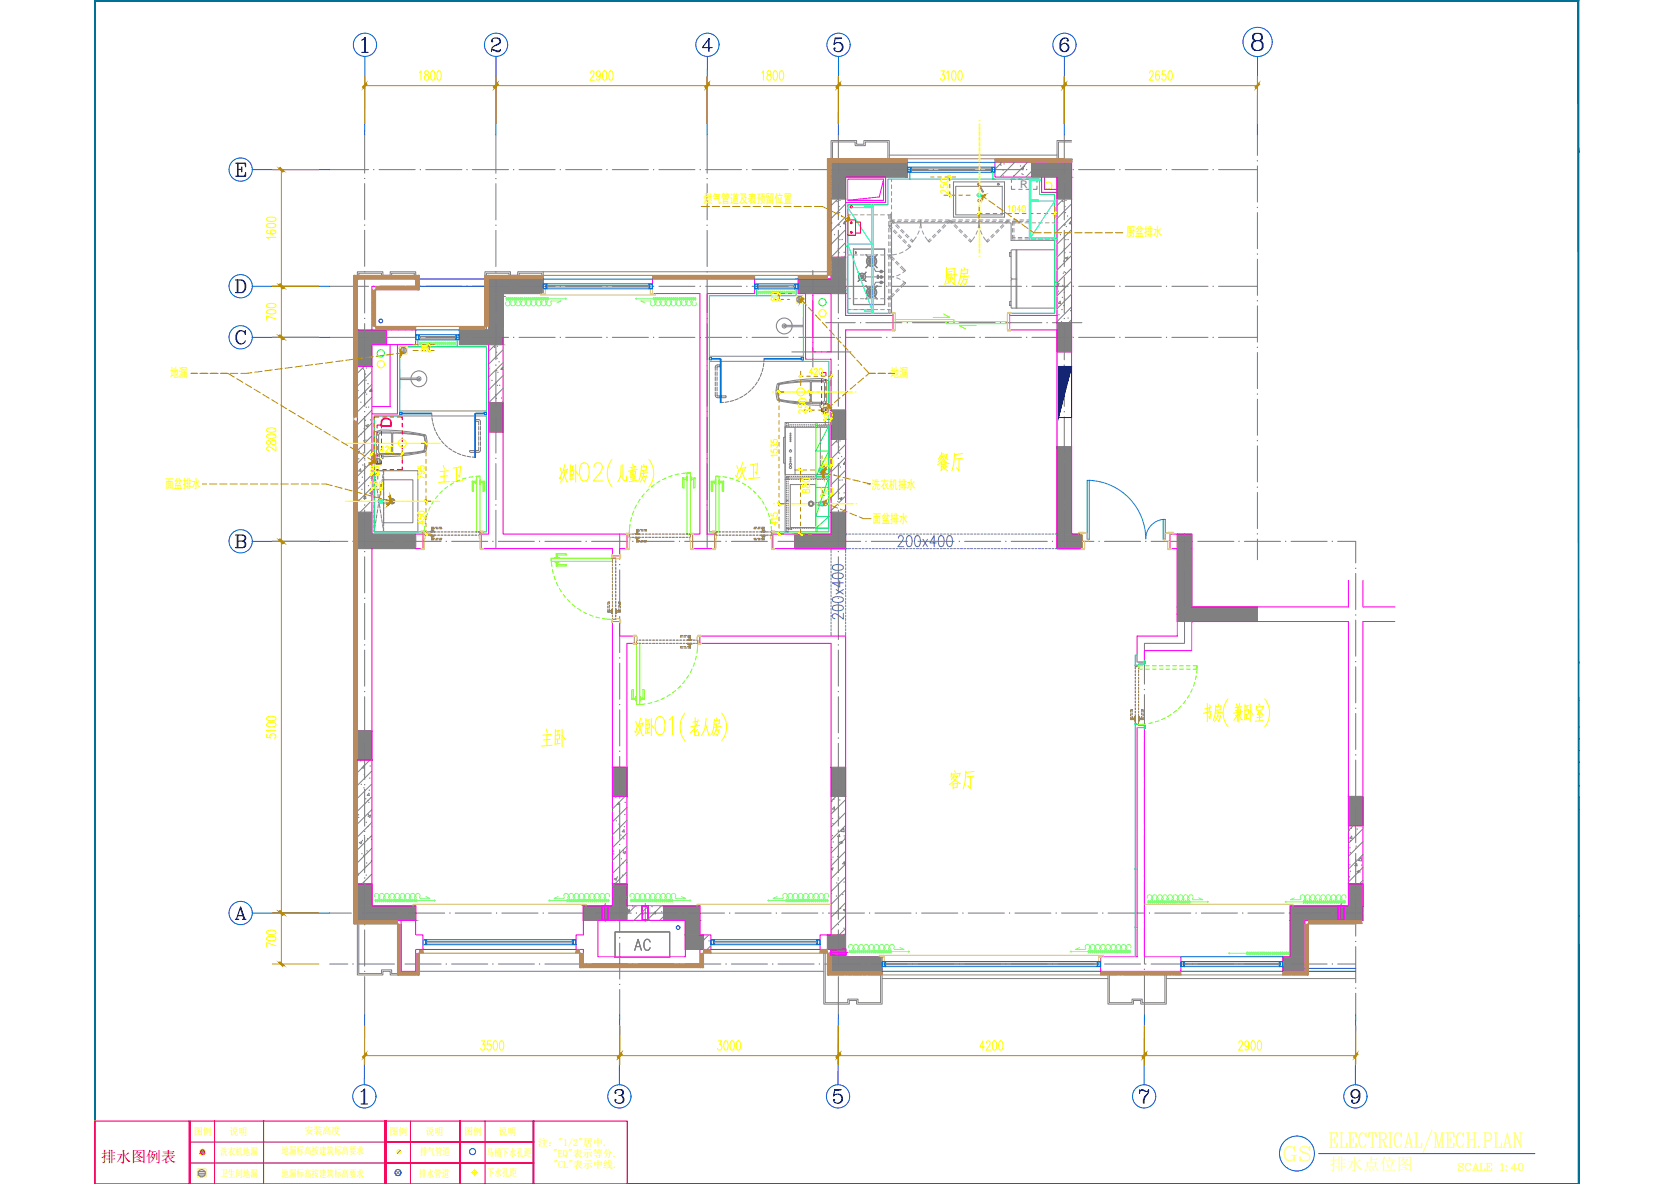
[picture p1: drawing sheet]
<svg xmlns="http://www.w3.org/2000/svg" width="594mm" height="420mm" viewBox="0 0 594 420" stroke-linecap="round" stroke-linejoin="round" font-family="sans-serif">
<defs><g id="words">
<text font-size="11" fill="#ff0" x="331.6" y="168.3">餐厅</text>
<g font-size="10.6" fill="#ff0">
<text x="334.1" y="102.3">厨房</text>
<text x="190.9" y="266.3">主卧</text>
<text x="335.8" y="281.2">客厅</text>
</g>
<text font-size="10.1" fill="#b88a00" x="154.5" y="172.5">主卫</text>
<text font-size="10.1" fill="#7fff00" x="259.6" y="171.4">次卫</text>
<text font-size="8.8" fill="#ffff7f" x="454.4" y="413.1">GS</text>
<g font-size="7.5" fill="#5c5cb8">
<text x="317.5" y="195.1">200x400</text>
<text x="300.2" y="220.8" transform="rotate(-90 300.2 220.8)">200x400</text>
</g>
<text font-size="7.5" fill="#808080" x="224" y="338.3">AC</text>
<text font-size="5.9" fill="#ffff7f" x="471.9" y="415.2">排水点位图</text>
<text font-size="5.7" fill="#ffff7f" x="516.5" y="416.6">SCALE 1:40</text>
<text font-size="5.4" fill="#f00" x="139.1" y="151.9" transform="rotate(-90 139.1 151.9)">D</text>
<text font-size="5.3" fill="#f00" x="35.9" y="412.2">排水图例表</text>
<g font-size="4.5" fill="#ff0">
<text x="249.7" y="71.9">燃气管道及表预留位置</text>
<text x="399.8" y="83.9">厨盆排水</text>
<text x="60.4" y="133.8">地漏</text>
<text x="316" y="133.8">地漏</text>
<text x="58.6" y="173.2">面盆排水</text>
<text x="309.3" y="173.5">洗衣机排水</text>
<text x="309.6" y="185.6">面盆排水</text>
</g>
<text font-size="3.7" fill="#808080" x="362" y="66.7">R</text>
<g font-size="3.6" fill="#ff0">
<text x="68.7" y="402.6">图例</text>
<text x="81.4" y="402.6">说明</text>
<text x="108.1" y="402.6">安装高度</text>
<text x="138.3" y="402.7">图例</text>
<text x="151" y="402.6">说明</text>
<text x="164.7" y="402.7">图例</text>
<text x="176.9" y="402.6">说明</text>
<text x="191" y="406.7">注：&quot;1/2&quot;居中.</text>
<text x="78.2" y="410">洗衣机地漏</text>
<text x="99.9" y="409.7">地漏标高按建筑标高要求</text>
<text x="149.1" y="410">排气管道</text>
<text x="172.7" y="410.2">马桶下水孔距</text>
<text x="196.2" y="410.5">&quot;EQ&quot;表示等分.</text>
<text x="78.2" y="417.5">卫生间地漏</text>
<text x="99.9" y="417.7">地漏标高按建筑标高要求</text>
<text x="148.8" y="417.6">排水管道</text>
<text x="172.8" y="417.2">下水孔距</text>
<text x="196.3" y="414.6">&quot;CL&quot;表示中线.</text>
</g>
</g></defs>
<!-- layer: 0 -->
<g fill="none" stroke="#808080" stroke-width=".35">
<path d="M302.9 88.3h11.1v19.8h-11.1zM302.9 88.3v.1M302.9 88.4h11v19.6h-11zM303.6 89.8l.2 .1M303.6 89.8h.2M303.7 89.6h.1M303.8 89.5l-.1 .2M303.8 89.4h-.2M303.8 89.7h.1M303.8 89.8v.1M304.6 96.5l.7 1.1-.7-1M305 97.3a1.29 1.29 0 0 0 0 1.9"/>
<path d="M305.1 97.3a1.25 1.25 0 0 0-.1 1.7 1.25 1.25 0 0 0 1.7 .2M305.1 99.2l1 .3 .6-.3M305.1 97.3l1-.3 .6 .3M305.3 98.9l-.8 1zM306.6 98.9l.8 1zM306.8 97.3a1.17 1.17 0 0 1 0 1.9 1.25 1.25 0 0 0 0-1.9zM307.2 98.3h4.1M307.3 96.5l-.7 1.1 .7-1M307.3 90.4l1.2 1.3-1.2-1.3M307.3 94.9l1.2-1.1-.1-.2-1.1 1.4M308.1 91.3a1.84 1.84 0 0 0 0 2.7M308.1 91.4a1.8 1.8 0 0 0 0 2.6"/>
<path d="M308.2 91.2l1.4-.3 .9 .3M308.2 91.3l1.3-.4 .9 .4M308.2 94.1l1.3 .4 .9-.4a1.73 1.73 0 0 1-2.2 0M308.3 91.6a1.55 1.55 0 0 0-.2 2.1 1.55 1.55 0 0 0 2.2 .2M308.3 91.5l1.2-.3 .8 .3M308.5 92.6l.5 .1h-.5M308.5 92.8l.5-.1-.4 .2M308.6 92.5l.4 .2-.4-.2M308.6 92.4l.4 .2M308.9 93.3l.3-.3-.2 .4M309 92.8l-.4 .2M309.1 91.9l.1 .5-.3-.4"/>
<path d="M309.2 91.9l.1 .5v-.5M309.2 93.4l.1-.4 .2 .4M309.2 93l-.1 .4M309.4 91.9l-.1 .5 .2-.5M309.4 93.4l-.1-.4v.5M309.5 92.8l.5 .2M309.6 92l-.2 .4 .3-.4M309.6 92.8l.4 .2M309.7 93.3l-.3-.3 .1 .4M309.8 94.5l1 1.8h1.4M310 92.4l-.4 .2M310 92.5l-.4 .2 .4-.2"/>
<path d="M310 92.6l-.4 .1h.4M310 92.8l-.4-.1 .4 .2M310.1 93.8l.1-.2 1.1 1.4zM310.4 91.6a1.55 1.55 0 0 1 0 2.2M310.6 91.3a1.78 1.78 0 0 1-.1 2.7 1.8 1.8 0 0 0 0-2.6M311.2 90.3l-1.1 1.4zM311.3 97.7h.5v1.1h-.5zM311.4 97.7h.3v1.1h-.3zM311.5 98.1h.1M311.5 98.3h.2M311.5 98.2l.2 .1M311.5 98h.1"/>
<path d="M311.5 98.6h.2M311.5 98.5h.2M311.6 98.3v.3M311.6 97.9v.1M311.7 98.1l-.1 .2M312.2 96.3l.5 .5 .6-.5M313.2 98.3h.7M313.2 96.3h.7M313.3 98.2l-.6 .6-.5-.6-.4 .1M314 88.3l-.1 .1M358.3 89.7h.5v1.4h-.5zM358.8 89.7v-.8l.4-.3h15.1v20.7h-15.3l-.2-.9"/>
<path d="M358.8 91.1v7.6l.4 .3M360.6 88.6v20.7M360.8 99h-1.8l-.2 .3v7.7M360.8 88.6v20.7M172.9 105.2h6.5M279 115.4a.74 .74 0 0 0-1.1-.3 .74 .74 0 0 0 0 1.2 .74 .74 0 0 0 1.1-.4M281.1 115.4a2.82 2.82 0 0 0-4.3-2.1 2.82 2.82 0 0 0 0 4.8 2.82 2.82 0 0 0 4.3-2.2M285.1 115.4h-6.8l-.2 .3 .2 .2 6.8 .1M285.1 112.5v6.6M302.9 108v.1M307.3 101.5l1.2 1.2-1.2-1.2M307.3 106l1.2-1.2-1.2 1.2"/>
<path d="M308.1 102.4a1.84 1.84 0 0 0 0 2.7M308.1 102.4a1.8 1.8 0 0 0 0 2.7M308.2 102.3l.4-.3a1.7 1.7 0 0 1 1.8 .3l-.9-.3-1.3 .3M308.2 105.2l1.4 .4 .9-.4M308.2 105.1l1.3 .4 .9-.4M308.3 104.9l1.2 .4 .8-.4M308.6 103.6l.4 .2-.5-.1 .5 .1-.5 .1M308.6 104l.4-.2-.4 .3M308.6 103.4l.4 .3-.4-.2M309 103.9l-.4 .2M309 103.1l.2 .4-.3-.4M309 103l.2 .5"/>
<path d="M309.1 103l.1 .5M309.2 104.1l-.3 .3M309.2 104.1l-.1 .4M309.2 104.1l-.2 .4M309.3 103v.5l-.1-.5M309.3 104.1v.4M309.3 104.1l-.1 .4M309.4 103l-.1 .5 .2-.5M309.4 104.5l-.1-.4 .2 .4M309.5 103l-.2 .5M309.5 103.9l.5 .2M309.6 103.1l-.2 .4"/>
<path d="M309.7 103.1l-.3 .4M309.7 104.4l-.4-.3 .2 .4M310 103.4l-.5 .3M310 103.6l-.4 .2 .4 .1M310 104l-.4-.2 .4 .3M310 103.5l-.4 .2M310 103.7l-.4 .1h.4M310.1 104.8l1.2 1.3zM310.3 102.5a1.55 1.55 0 0 0-2.2 .2 1.55 1.55 0 0 0 .2 2.2M310.4 102.6a1.55 1.55 0 0 1 0 2.3M310.5 105.1a1.8 1.8 0 0 0 0-2.7 1.78 1.78 0 0 1 .1 2.7M311.2 101.4l-1.1 1.3z"/>
<path d="M313.2 100.2h.7M313.3 100.1l-.6 .6-.5-.6-1.4 .1-1 1.8M313.9 108l.1 .1M358.3 107h.5v1.4h-.5zM141.9 131.2v6.7M141.9 134.7h6.7M141.9 134.2h6.7M145.9 134.2a2.82 2.82 0 0 1 4.2-2.2 2.82 2.82 0 0 1 0 4.8 2.82 2.82 0 0 1-4.2-2.1M148 134.2a.74 .74 0 0 1 1.1-.4 .74 .74 0 0 1 0 1.2 .74 .74 0 0 1-1.1-.3M148.7 134.2l.2 .2-.2 .3M275.8 136.3l-.4 2.3 .4 3.3M276 139.1a4.2 4.2 0 0 0 .6 2.9"/>
<path d="M276.2 139.1l.3 2.4M276.5 136.6l-.3 2.5M287.6 135.7v6.8M287.6 135.7l-.3-.3-4.2 .2-6.6 1M287.9 135.7v6.8M288.2 135.5l3.9-.1 .5 .7M288.2 135.4l-.2 .2M288.3 135h4.5l.6 .9M288.3 135l-5.3 .3-6.4 .9a3.8 3.8 0 0 0-.6 2.9M291.8 134.4l2.1 .6 .3 .5v7.2l-.3 .5-1.6 .4v.9h-1.3v-1.4M291.8 134.4l-9.1 .5-5.2 .9-1.6 .5M292.6 136.1v5.9l-.5 .7"/>
<path d="M293.4 135.9v6.4l-.2 .5-.4 .3h-4.5M134.4 154.4v5.9M134.9 153.7h3.9l.3 .2-.1 7-4.1 .1M134.9 153.7l-.5 .7M150.3 154.7l-5.3-.7-5.5-.3-.1 7M150.3 160l-6.4 .8-4.3 .2-.2-.3M150.3 154.7l.5 2.6-.5 2.7M150.4 154.5l-7.4-1-8.8-.2-.6 .8v6.4l.6 .8M150.4 154.4l.3 .4M150.7 154.8l.3 2.5-.3 2.5M150.7 159.8l-.3 .4M151.1 154.5l-5.5-1.2-6.4-.6a14.8 14.8 0 0 0-6.1 .5l-.3 .6v7.1l.3 .5 1.5 .5v.9h1.3v-.7"/>
<path d="M151.1 154.5l.4 3.3M151.5 157.8a3.3 3.3 0 0 1-.7 2.6l-7.4 1.2-7.4 .5M275.9 141.9a51.5 51.5 0 0 0 15.2 1.9M276.5 141.5l.2 .2M276.6 142l6.3 .9 5.4 .2M276.7 141.8l5.3 .7 5.3 .2M278.6 151.6h15.6v16.8h-15.6zM278.6 155.2h-.5v9.2h.5M282.2 151.6v16.8M287.6 142.5l-.2 .2M288 142.5l.2 .2M288.2 142.7h3.9"/>
<path d="M291.1 151.6v16.8M292.3 143.1v.5M134.2 161.4h4.4M134.4 160.3l.5 .6M134.6 161.4v.5M135.9 161.4v.7M150.4 160.2l-6.4 .9-5.3 .2"/>
<circle cx="305.9" cy="98.2" r=".66"/>
<circle cx="305.9" cy="98.2" r=".61"/>
<circle cx="305.9" cy="98.2" r=".4"/>
<circle cx="305.9" cy="98.2" r=".32"/>
<circle cx="309.3" cy="92.7" r="1.08"/>
<circle cx="309.3" cy="92.7" r="1.04"/>
<circle cx="309.3" cy="92.7" r=".74"/>
<circle cx="309.3" cy="92.7" r=".28"/>
<circle cx="312.7" cy="98.2" r=".4"/>
<circle cx="312.7" cy="96.3" r=".4"/>
<circle cx="312.7" cy="96.3" r=".28"/>
<circle cx="312.7" cy="98.2" r=".28"/>
<circle cx="312.7" cy="98.2" r=".19"/>
<circle cx="312.7" cy="96.3" r=".19"/>
<circle cx="309.3" cy="103.7" r="1.08"/>
<circle cx="309.3" cy="103.7" r="1.04"/>
<circle cx="309.3" cy="103.7" r=".74"/>
<circle cx="309.3" cy="103.7" r=".28"/>
<circle cx="312.7" cy="100.1" r=".4"/>
<circle cx="312.7" cy="100.1" r=".28"/>
<circle cx="312.7" cy="100.1" r=".19"/>
<circle cx="280.5" cy="153.9" r=".19"/>
<circle cx="280.5" cy="156.6" r=".19"/>
<circle cx="280.5" cy="155.3" r=".19"/>
<circle cx="280.5" cy="155.9" r=".19"/>
<circle cx="280.5" cy="154.6" r=".19"/>
<circle cx="280.5" cy="163.8" r=".19"/>
<circle cx="280.5" cy="162.5" r=".19"/>
<circle cx="280.5" cy="163.1" r=".19"/>
<circle cx="280.5" cy="160" r=".4"/>
<circle cx="280.5" cy="165.9" r=".4"/>
<circle cx="280.5" cy="164.8" r=".4"/>
</g>
<!-- layer: A-HATH -->
<g fill="#808080" stroke="#808080" stroke-width=".35">
<path d="M126.8 117.1l10.4 5.2v-5.2zM126.8 117.1l10.4 5.2h-10.4z"/>
<path d="M126.8 122.3l5.2 7.7v-7.7zM126.8 122.3l5.2 7.7h-5.2z"/>
<path d="M126.8 313.6l5.2 7.8v-7.8zM126.8 313.6l5.2 7.8h-5.2z"/>
<path d="M126.8 321.4l20.7 5.2v-5.2zM126.8 321.4l20.7 5.2h-20.7z"/>
<path d="M478.5 313.6l5.2 7.8v-7.8zM478.5 313.6l5.2 7.8h-5.2z"/>
<path d="M457.8 321.4l25.9 5.2v-5.2zM457.8 321.4l25.9 5.2h-25.9z"/>
<path d="M457.8 326.6l5.2 12.9v-12.9zM457.8 326.6l5.2 12.9h-5.2z"/>
<path d="M455.3 339.5l7.7 5.2v-5.2zM455.3 339.5l7.7 5.2h-7.7z"/>
<path d="M217.3 272.3l5.2 10.3v-10.3zM217.3 272.3l5.2 10.3h-5.2z"/>
<path d="M375.1 114.5l5.2 10.4v-10.4zM375.1 114.5l5.2 10.4h-5.2z"/>
<path d="M366.1 57.6l14.2 5.2v-5.2zM366.1 57.6l14.2 5.2h-14.2z"/>
<path d="M375.1 62.8l5.2 7.8v-7.8zM375.1 62.8l5.2 7.8h-5.2z"/>
<path d="M375.1 158.5l5.2 31v-31zM375.1 158.5l5.2 31h-5.2z"/>
<path d="M375.1 189.5l9 5.2v-5.2zM375.1 189.5l9 5.2h-9z"/>
<path d="M478.5 282.6l5.2 10.4v-10.4zM478.5 282.6l5.2 10.4h-5.2z"/>
<path d="M417.8 189.5l5.2 25.9v-25.9zM417.8 189.5l5.2 25.9h-5.2z"/>
<path d="M417.8 215.4l28.4 5.2v-5.2zM417.8 215.4l28.4 5.2h-28.4z"/>
<path d="M294.9 272.3l5.2 10.3v-10.3zM294.9 272.3l5.2 10.3h-5.2z"/>
<path d="M293.6 331.8l6.5 5.1v-5.1zM293.6 331.8l6.5 5.1h-6.5z"/>
<path d="M294.9 336.9l5.2 2.6v-2.6zM294.9 336.9l5.2 2.6h-5.2z"/>
<path d="M294.9 339.5l18.2 5.2v-5.2zM294.9 339.5l18.2 5.2h-18.2z"/>
<path d="M235.5 321.4l12.9 5.2v-5.2zM235.5 321.4l12.9 5.2h-12.9z"/>
<path d="M243.2 326.6l5.2 5.2v-5.2zM243.2 326.6l5.2 5.2h-5.2z"/>
<path d="M243.2 331.8l6.5 5.1v-5.1zM243.2 331.8l6.5 5.1h-6.5z"/>
<path d="M217.3 313.6l5.2 7.8v-7.8zM217.3 313.6l5.2 7.8h-5.2z"/>
<path d="M207 321.4l15.5 5.2v-5.2zM207 321.4l15.5 5.2h-15.5z"/>
<path d="M294.9 57.6l27.2 5.2v-5.2zM294.9 57.6l27.2 5.2h-27.2z"/>
<path d="M294.9 62.8l5.2 7.8v-7.8zM294.9 62.8l5.2 7.8h-5.2z"/>
<path d="M294.9 145.5l5.2 10.4v-10.4zM294.9 145.5l5.2 10.4h-5.2z"/>
<path d="M294.9 181.8l5.2 7.7v-7.7zM294.9 181.8l5.2 7.7h-5.2z"/>
<path d="M282 189.5l18.1 5.2v-5.2zM282 189.5l18.1 5.2h-18.1z"/>
<path d="M294.9 91.3l5.2 7.7v-7.7zM294.9 91.3l5.2 7.7h-5.2z"/>
<path d="M283.3 99l16.8 5.2v-5.2zM283.3 99l16.8 5.2h-16.8z"/>
<path d="M173.4 143l5.2 10.3v-10.3zM173.4 143l5.2 10.3h-5.2z"/>
<path d="M173.4 99l19.4 5.2v-5.2zM173.4 99l19.4 5.2h-19.4z"/>
<path d="M173.4 104.2l5.2 12.9v-12.9zM173.4 104.2l5.2 12.9h-5.2z"/>
<path d="M163 117.1l15.6 5.2v-5.2zM163 117.1l15.6 5.2h-15.6z"/>
<path d="M126.8 181.8l5.2 7.7v-7.7zM126.8 181.8l5.2 7.7h-5.2z"/>
<path d="M126.8 189.5l20.7 5.2v-5.2zM126.8 189.5l20.7 5.2h-20.7z"/>
<path d="M126.8 259.3l5.2 10.4v-10.4zM126.8 259.3l5.2 10.4h-5.2z"/>
</g>
<!-- layer: AXIS -->
<path d="M420.4 192.1v25.9" fill="none" stroke="#bababa" stroke-width=".35"/>
<!-- layer: WALL -->
<g fill="none" stroke="#f0f" stroke-width=".35">
<path d="M294.9 57.6h27.2v5.2h-22v7.8h-5.2zM366.1 57.6h14.2v13h-5.2v-7.8h-9zM380.3 57.6h-27.2v5.2h13M380.3 57.6v131.9h3.8v5.2h-9v-77.6h-16.8v-5.2h16.8M294.9 70.6v20.7M300.1 62.8h14.2v9h-14.2zM300.1 70.6v20.7M300.9 63.6h12.7v7.5h-12.7zM313.6 63.6l-1.5 6.3-11.2 1.2M375.1 62.8v51.7M173.4 99h19.4v5.2h-14.2v18.1h-15.6v-5.2h10.4zM231.6 99h36.2v5.2h-16.8v85.3h2.6v5.2h-7.8v-5.2h2.6v-85.3h-16.8z"/>
<path d="M283.3 99h11.6v-7.7h5.2v12.9h-16.8zM294.9 99h-11.6v5.2h2.6v23.3h9v62h-20.7v5.2h25.9v-77.6h16.8v-5.2h-16.8v-10.3M126.8 117.1h10.4v5.2h-5.2v7.7h-5.2zM126.8 117.1v-18.1h20.7v2.6h-15.5v15.5M137.2 117.1h10.3v5.2h-10.3M178.6 119.7v69.8h43.9v5.2h-2.6v2.6h-2.6v-2.6h-46.5v-5.2h2.6v-67.2M288.5 104.2h6.4v20.7h-6.4zM375.1 114.5h5.2v10.4h-5.2zM126.8 130v51.8M132 130v51.8M138.5 122.3v22h-6.5M141.1 122.3v24.6h-9.1"/>
<path d="M173.4 143h5.2v10.3h-5.2zM294.9 145.5h5.2v10.4h-5.2zM375.1 158.5h5.2v31h3.8v5.2h-9zM126.8 181.8h5.2v7.7h15.5v5.2h-20.7zM126.8 194.7v131.9h15.6v18.1h5.1v-7.8h2.6v-5.1h-2.6v-5.2M132 194.7v126.7M147.5 189.5h2.6v5.2h-2.6M282 189.5h12.9v-7.7h5.2v12.9h-18.1zM417.8 189.5h5.2v25.9h23.2v5.2h-28.4zM478.5 206v9.4h-55.5v-25.9h-7.8v5.2h2.6v31h-14.2v9.2h2.5v-4h16.9v-10.3h55.5v100.8M483.7 206v9.4h11.3M217.3 220.6h2.6v5.1h5.2v2.6h-2.6v93.1h25.9v10.4h3.9v5.1h-3.9v5.2h-41.4v-5.2h-2.6v-5.1h2.6v-10.4h10.3z"/>
<path d="M495 220.6h-11.3v106M126.8 259.3h5.2v10.4h-5.2zM403.6 258.2h2.5v81.3h13v5.2h-28.5v-5.2h13zM126.8 269.7h5.2M217.3 272.3h5.2v10.3h-5.2zM217.3 272.3h5.2M294.9 272.3h5.2v10.3h-5.2zM217.3 282.6h5.2M478.5 293h5.2M126.8 313.6h5.2v7.8h15.5v5.2h-20.7zM217.3 313.6h5.2M478.5 313.6h5.2"/>
<path d="M207 321.4h10.3v-7.8h5.2v13h-15.5zM212.2 326.6h31v12.9h-31zM235.5 321.4h12.9v10.4h1.3v5.1h-6.5v-10.3h-7.7zM293.6 331.8h6.5v7.7h13v5.2h-18.2v-7.8h-1.3zM300.1 331.8v-106.1h-51.7v2.6h46.5v103.5h-3.9v5.1h3.9v7.8"/>
</g>
<path d="M478.5 282.6h5.2v10.4h-5.2zM483.7 321.4v-7.8h-5.2v7.8h-20.7v18.1h-2.5v5.2h7.7v-18.1h20.7" fill="none" stroke="#f0f" stroke-width=".35"/>
<g fill="none" stroke="#767676" stroke-width=".35">
<path d="M129.4 47.8v13.6M176 47.8v13.7M251 47.8v13.7M297.5 47.8v13.6M377.7 47.8v13.7M446.2 47.8v7.4M446.2 58.9v12.8M117 60.2h13.8M129.4 65.2v12.8M134.5 60.2h12.9M151.1 60.2h12.8M167.6 60.2h12.9"/>
<path d="M176 65.2v12.8M184.2 60.2h12.8M200.7 60.2h12.9M217.3 60.2h12.8M233.8 60.2h12.8M250.4 60.2h12.8M251 65.2v12.8M266.9 60.2h12.8M283.5 60.2h12.8M297.5 65.2v12.8M300 60.2h12.8M316.6 60.2h12.8"/>
<path d="M333.1 60.2h12.8M349.7 60.2h12.8M366.2 60.2h12.9M377.7 65.2v12.8M382.8 60.2h12.8M399.3 60.2h12.9M415.9 60.2h12.8M432.4 60.2h13.8M446.2 75.4v12.9M129.4 81.7v12.8M129.4 98.3v12.8M176 81.7v12.9"/>
<path d="M176 98.3v12.8M251 81.7v12.9M251 98.3v12.8M288.5 96v7M297.5 81.7v12.8M297.5 98.3v12.8M377.7 81.7v12.9M377.7 98.3v12.8M446.2 92v12.8M117 101.6h13.8M117 119.7h13.8M129.4 114.8v12.8"/>
<path d="M134.5 101.6h12.9M134.5 119.7h12.9M151.1 101.6h12.8M151.1 119.7h12.8M167.6 101.6h12.9M167.6 119.7h12.9M176 114.9v12.8M184.2 101.6h12.8M184.2 119.7h12.8M200.7 101.6h12.9M200.7 119.7h12.9M217.3 101.6h12.8"/>
<path d="M217.3 119.7h12.8M233.8 101.6h12.8M233.8 119.7h12.8M250.4 101.6h12.8M250.4 119.7h12.8M251 114.9v12.8M266.9 101.6h12.8M266.9 119.7h12.8M283.5 101.6h12.8M283.5 119.7h12.8M288.5 106.7v12.8M293 114.5h10.5"/>
<path d="M297.5 114.8v12.8M300 101.6h12.8M300 119.7h12.8M307.3 114.5h12.8M316.6 101.6h12.8M316.6 119.7h12.8M323.8 114.5h12.8M333.1 119.7h12.8M340.4 114.5h12.8M349.7 101.6h12.8M349.7 119.7h12.8M356.9 114.5h12.8"/>
<path d="M366.2 101.6h12.9M366.2 119.7h12.9M373.5 114.5h10.5M377.7 114.9v12.8M382.8 101.6h12.8M382.8 119.7h12.8M399.3 101.6h12.9M399.3 119.7h12.9M415.9 101.6h12.8M415.9 119.7h12.8M432.4 101.6h13.8M432.4 119.7h13.8"/>
<path d="M446.2 108.5v12.9M129.4 131.4v12.8M176 131.4v12.8M251 131.4v12.8M281 124.9h8.6M288.5 123.3v7M293.3 124.9h8.7M297.5 131.4v12.8M377.7 131.4v12.8M446.2 125.1v12.8M129.4 147.9v12.8M176 148v12.8"/>
<path d="M251 148v12.8M297.5 147.9v12.8M377.7 148v12.8M446.2 141.6v12.9M446.2 158.2v12.8M129.4 164.5v12.8M176 164.5v12.8M251 164.5v12.8M297.5 164.5v12.8M377.7 164.5v12.8M446.2 174.8v12.8M117 192.1h6.4"/>
<path d="M127.2 192.1h12.8M129.4 181v12.8M129.4 197.6v12.8M143.7 192.1h12.8M160.3 192.1h12.8M176 181.1v13.6M176.8 192.1h12.9M193.4 192.1h12.8M209.9 192.1h12.8M219.9 189.5v9M226.4 192.1h12.9M243 192.1h12.8"/>
<path d="M251 181.1v13.6M259.5 192.1h12.9M276.1 192.1h12.8M292.7 192.1h12.8M297.5 181v12.8M297.5 197.6v12.8M309.2 192.1h12.8M325.8 192.1h12.8M342.3 192.1h12.8M358.9 192.1h12.8M375.4 192.1h12.8M377.7 181.1v13.6"/>
<path d="M392 192.1h12.8M408.5 192.1h12.8M420.4 189.5v9.2M425.1 192.1h12.8M441.6 192.1h12.8M446.2 191.3v7.3M458.2 192.1h12.8M474.7 192.1h6.4v7.7M129.4 214.1v12.8M219.9 202.2v12.9M219.9 218.8v12.8M297.5 214.1v12.8"/>
<path d="M420.4 219l-.1 9.3h-14.2v14.5M420.4 202.4v12.9M481.1 203.5v12.8M129.4 230.7v12.8M219.9 235.3v12.9M297.5 230.7v12.8M481.1 220v12.9M481.1 236.6v12.8M129.4 247.2v12.9M219.9 251.9v12.8M297.5 247.2v12.9M406.1 246.5v12.8"/>
<path d="M481.1 253.2v12.8M129.4 263.8v12.8M219.9 268.4v12.9M297.5 263.8v12.8M406.1 263.1v12.8M406.1 279.6v12.8M481.1 269.7v12.8M129.4 280.3v12.9M129.4 296.9v12.8M219.9 285v12.8M297.5 280.3v12.9M297.5 296.9v12.8"/>
<path d="M406.1 296.2v12.8M481.1 286.3v12.8M129.4 313.4v12.9M219.9 301.5v12.9M219.9 318.1v12.8M297.5 313.4v12.9M406.1 312.7v12.8M481.1 302.8v12.8M481.1 319.4v12.8M117 324h7.7M128.4 324h12.9M129.4 330v12.8"/>
<path d="M145 324h12.8M161.5 324h12.9M178.1 324h12.8M194.6 324h12.9M211.2 324h12.8M219.9 334.6v12.8M227.8 324h12.8M244.3 324h12.8M260.9 324h12.8M277.4 324h12.8M294 324h12.8M297.5 330v12.8"/>
<path d="M310.5 324h12.8M327.1 324h12.8M343.6 324h12.8M360.2 324h12.8M376.7 324h12.8M393.2 324h12.9M406.1 329.3v12.8M409.8 324h12.8M426.3 324h12.9M442.9 324h12.8M459.4 324h12.9M476 324h7.7"/>
<path d="M481.1 335.9v12.8M117 342.1h6.4M127.2 342.1h12.8M129.4 346.5v13.6M143.7 342.1h12.8M160.3 342.1h12.8M176.8 342.1h12.9M193.4 342.1h12.8M209.9 342.1h12.8M219.9 351.2v8.9M226.4 342.1h12.9M243 342.1h12.8"/>
<path d="M259.5 342.1h12.9M276.1 342.1h12.8M292.7 342.1h12.8M297.5 346.5v13.6M309.2 342.1h12.8M325.8 342.1h12.8M342.3 342.1h12.8M358.9 342.1h12.8M375.4 342.1h12.8M392 342.1h12.8M406.1 345.8v14.3M408.5 342.1h12.8"/>
<path d="M425.1 342.1h12.8M441.6 342.1h12.8M458.2 342.1h12.8M474.7 342.1h6.4M481.1 352.5v7.6"/>
</g>
<g fill="#767676" stroke="#767676" stroke-width=".35">
<circle cx="132.6" cy="60.2" r=".07"/>
<circle cx="149.2" cy="60.2" r=".07"/>
<circle cx="165.7" cy="60.2" r=".07"/>
<circle cx="198.9" cy="60.2" r=".07"/>
<circle cx="232" cy="60.2" r=".07"/>
<circle cx="281.6" cy="60.2" r=".07"/>
<circle cx="314.7" cy="60.2" r=".07"/>
<circle cx="380.9" cy="60.2" r=".07"/>
<circle cx="397.4" cy="60.2" r=".07"/>
<circle cx="414" cy="60.2" r=".07"/>
<circle cx="430.5" cy="60.2" r=".07"/>
<circle cx="149.2" cy="101.6" r=".07"/>
<circle cx="165.7" cy="101.6" r=".07"/>
<circle cx="215.4" cy="101.6" r=".07"/>
<circle cx="265.1" cy="101.6" r=".07"/>
<circle cx="281.6" cy="101.6" r=".07"/>
<circle cx="314.7" cy="101.6" r=".07"/>
<circle cx="380.9" cy="101.6" r=".07"/>
<circle cx="430.5" cy="101.6" r=".07"/>
<circle cx="149.2" cy="119.7" r=".07"/>
<circle cx="165.7" cy="119.7" r=".07"/>
<circle cx="182.3" cy="119.7" r=".07"/>
<circle cx="198.9" cy="119.7" r=".07"/>
<circle cx="215.4" cy="119.7" r=".07"/>
<circle cx="248.5" cy="119.7" r=".07"/>
<circle cx="265.1" cy="119.7" r=".07"/>
<circle cx="281.6" cy="119.7" r=".07"/>
<circle cx="347.8" cy="119.7" r=".07"/>
<circle cx="380.9" cy="119.7" r=".07"/>
<circle cx="397.4" cy="119.7" r=".07"/>
<circle cx="414" cy="119.7" r=".07"/>
<circle cx="430.5" cy="119.7" r=".07"/>
<circle cx="224.6" cy="192.1" r=".07"/>
<circle cx="241.1" cy="192.1" r=".07"/>
<circle cx="257.7" cy="192.1" r=".07"/>
<circle cx="274.2" cy="192.1" r=".07"/>
<circle cx="307.4" cy="192.1" r=".07"/>
<circle cx="439.7" cy="192.1" r=".07"/>
<circle cx="192.8" cy="324" r=".07"/>
<circle cx="209.3" cy="324" r=".07"/>
<circle cx="225.9" cy="324" r=".07"/>
<circle cx="275.5" cy="324" r=".07"/>
<circle cx="292.1" cy="324" r=".07"/>
<circle cx="341.7" cy="324" r=".07"/>
<circle cx="358.3" cy="324" r=".07"/>
<circle cx="391.4" cy="324" r=".07"/>
<circle cx="424.5" cy="324" r=".07"/>
<circle cx="474.1" cy="324" r=".07"/>
<circle cx="129.4" cy="344.7" r=".07"/>
<circle cx="129.4" cy="328.1" r=".07"/>
<circle cx="129.4" cy="295" r=".07"/>
<circle cx="129.4" cy="278.5" r=".07"/>
<circle cx="129.4" cy="261.9" r=".07"/>
<circle cx="129.4" cy="245.4" r=".07"/>
<circle cx="129.4" cy="212.3" r=".07"/>
<circle cx="129.4" cy="195.7" r=".07"/>
<circle cx="129.4" cy="179.2" r=".07"/>
<circle cx="129.4" cy="162.6" r=".07"/>
<circle cx="129.4" cy="146.1" r=".07"/>
<circle cx="129.4" cy="129.5" r=".07"/>
<circle cx="129.4" cy="113" r=".07"/>
<circle cx="129.4" cy="96.4" r=".07"/>
<circle cx="129.4" cy="79.9" r=".07"/>
<circle cx="129.4" cy="63.3" r=".07"/>
<circle cx="176" cy="146.1" r=".07"/>
<circle cx="176" cy="129.6" r=".07"/>
<circle cx="176" cy="113" r=".07"/>
<circle cx="176" cy="96.5" r=".07"/>
<circle cx="176" cy="79.9" r=".07"/>
<circle cx="251" cy="129.6" r=".07"/>
<circle cx="251" cy="96.5" r=".07"/>
<circle cx="297.5" cy="344.7" r=".07"/>
<circle cx="297.5" cy="278.5" r=".07"/>
<circle cx="297.5" cy="261.9" r=".07"/>
<circle cx="297.5" cy="245.4" r=".07"/>
<circle cx="297.5" cy="162.6" r=".07"/>
<circle cx="297.5" cy="146.1" r=".07"/>
<circle cx="297.5" cy="129.5" r=".07"/>
<circle cx="297.5" cy="113" r=".07"/>
<circle cx="297.5" cy="79.9" r=".07"/>
<circle cx="297.5" cy="63.3" r=".07"/>
<circle cx="377.7" cy="162.6" r=".07"/>
<circle cx="377.7" cy="129.6" r=".07"/>
<circle cx="377.7" cy="113" r=".07"/>
<circle cx="377.7" cy="96.5" r=".07"/>
<circle cx="377.7" cy="79.9" r=".07"/>
<circle cx="446.2" cy="156.4" r=".07"/>
<circle cx="446.2" cy="57.1" r=".07"/>
<circle cx="219.9" cy="332.8" r=".07"/>
<circle cx="219.9" cy="283.1" r=".07"/>
<circle cx="219.9" cy="250" r=".07"/>
<circle cx="219.9" cy="233.5" r=".07"/>
<circle cx="219.9" cy="216.9" r=".07"/>
<circle cx="406.2" cy="327.4" r=".07"/>
<circle cx="406.2" cy="244.7" r=".07"/>
<circle cx="481.1" cy="317.5" r=".07"/>
<circle cx="481.1" cy="284.4" r=".07"/>
<circle cx="481.1" cy="267.9" r=".07"/>
<circle cx="371.6" cy="114.5" r=".07"/>
<circle cx="355.1" cy="114.5" r=".07"/>
<circle cx="338.6" cy="114.5" r=".07"/>
<circle cx="420.4" cy="200.6" r=".07"/>
<circle cx="241.1" cy="342.1" r=".07"/>
<circle cx="257.7" cy="342.1" r=".07"/>
<circle cx="274.2" cy="342.1" r=".07"/>
<circle cx="290.8" cy="342.1" r=".07"/>
<circle cx="307.4" cy="342.1" r=".07"/>
<circle cx="340.5" cy="342.1" r=".07"/>
<circle cx="357" cy="342.1" r=".07"/>
<circle cx="423.2" cy="342.1" r=".07"/>
</g>
<g fill="none" stroke="#808080" stroke-width=".35">
<path d="M338.4 64.6h18.1v12.4h-18.1zM339.2 66.1h16.5v10.1h-16.5zM349 67.9l-1.6-2.6-.2-.1-.1 .3 1.5 2.6M349 67.9l-.1 .3-.3-.1M358.9 66v1.2h1.3M360.2 63.6h-1.3v1.1M361.5 67.2h1.3M361.5 63.6h1.3M364.1 67.2h1.3M364.1 63.6h1.3M366.7 63.6h1.3v1.1M368 66v1.2h-1.3"/>
<path d="M374.3 85.3h-15.5v-6.2h-42.4v32.1M251.8 126.4h33.3M251.8 128.2h33.3M141.9 145.8h30.7M141.9 147.6h30.7M294.2 149.9h-15.6v38.9M132.8 167.7v-.7l.1 .8M132.8 168.2v1.3M132.8 170v1.3M132.8 171.8v1.3M132.8 173.6v1.3M132.8 175.4v1.3"/>
<path d="M132.8 177.2v1.3M132.8 179.1v1.2M133 168.3l.2 1.3M133.3 170.1l.2 1.3M133.6 171.9l.1 1.2M133.8 173.7l.2 1.3M134.1 175.5l.2 1.2M134.2 167h-1.4h15.5v21.8h-15.5l.1-.8M134.3 179l-.2 1.3M134.4 177.2l.2 1.3M134.6 177.2l-.2 1.3M134.7 179l.1 1.3"/>
<path d="M134.7 167h1.4v1.6M134.8 175.5l-.1 1.2M135.1 173.7l-.2 1.3M135.4 171.9l-.2 1.2M135.7 170.1l-.2 1.3M136 168.3l-.2 1.3M136.1 170.3h10.4v15.2h-10.4zM136.1 169.1v1.3M136.1 170.9v1.3M136.1 172.7v1.3M136.1 174.5v1.3M136.1 176.3v1.3"/>
<path d="M136.1 178.1v1.4M136.1 180v1.3M136.1 167l-.1 .8M278.6 169.6h15.6M132.8 188.1v.7h1.4M132.8 180.8v1.4M132.8 182.7v1.3M132.8 184.5v1.3M132.8 186.3v1.3M133.2 186.2l-.2 1.3M133.5 184.4l-.2 1.3M133.7 182.6l-.1 1.3"/>
<path d="M134 180.8l-.2 1.3M134.9 180.8l.2 1.3M135.2 182.6l.2 1.3M135.5 184.4l.2 1.3M135.8 186.2l.2 1.3M136 188l.1 .8M136.1 187.2v1.6h-1.4M136.1 181.8v1.2M136.1 183.6v1.3M136.1 185.4v1.3M289.5 186.4v-14.4h-9v15.2h9"/>
<circle cx="347.3" cy="65.4" r=".32"/>
<circle cx="347.5" cy="71.2" r=".44"/>
<circle cx="354.3" cy="65.4" r=".32"/>
<circle cx="139.2" cy="177.9" r=".91"/>
<circle cx="139.2" cy="177.9" r=".66"/>
<circle cx="287.8" cy="178.8" r=".91"/>
<circle cx="287.8" cy="178.8" r=".66"/>
</g>
<!-- layer: A-HATH -->
<path d="M218.3 330.7h19.4v9.1h-19.4z" fill="none" stroke="#808080" stroke-width=".35"/>
<!-- layer: ktb -->
<path d="M147.5 99h24.6M147.5 101.6h24.6M463 343.7h18.1M463 344.7h18.1" fill="none" stroke="#00f" stroke-width=".35"/>
<!-- layer: xj -->
<g fill="none" stroke="#808080" stroke-width=".35">
<path d="M294.9 57.6v-7.7h9.1v1.3h2.6v-1.3h9v7.7M295.4 57.6v-7.2h8.1v1.3h3.6v-1.3h8v7.2M315.6 55h59.5M380.3 49.9h-5.2v7.7M380.3 50.4h-4.7v7.2M126.8 99v-2.6h9.1v1.3h2.6v-1.3h9v2.6M127.3 99v-2.1h8.1v1.4h3.6v-1.4h8v2.1M192.3 99v-2.1h-8.1v1.4h-3.6v-1.4h-8v20.2M192.8 99v-2.6h-9.1v1.3h-2.6v-1.3h-9v20.7M192.8 96.4h102.1M126.8 326.6v19.4h9.1v-1.3h2.6v1.3h9v-1.3h144.9M127.3 326.6v18.9h8.1v-1.3h3.6v1.3h8v-.8"/>
<path d="M292.4 336.9v19.4h9v-1.3h2.6v1.3h9.1v-11.6M292.9 336.9v18.9h8v-1.3h3.6v1.3h8v-11.1M313.1 347.3h80.1M393.2 344.7v11.6h9.1v-1.3h2.5v1.3h9.1v-11.6M393.7 344.7v11.1h8v-1.3h3.6v1.3h8.1v-11.1M413.9 347.3h67.2"/>
</g>
<!-- layer: On) -->
<g fill="none" stroke="#b88a5c" stroke-width=".35">
<path d="M322.1 56.3v1.3M353.1 56.3v1.3M377.7 56.3h-84.1v41.4h-121.5v18.1h-38.8v-12.9h15.5v-5.2h-23.2v230.2h15.5v18.1h7.7v-7.8h56.9v5.2h44v-5.2h43.9v7.8h170.7v-18.1h16.8M192.8 97.7v1.3M231.6 97.7v1.3M267.8 97.7v1.3M283.3 97.7v1.3M147.5 115.8v1.3M163 115.8v1.3M150.1 336.9v1.3M204.4 336.9v1.3M252.3 336.9v1.3"/>
<path d="M291 336.9v1.3M313.1 344.7v1.3M390.6 344.7v1.3M419.1 344.7v1.3M455.3 344.7v1.3"/>
</g>
<!-- layer: 0 -->
<g fill="#f0f" stroke="#f0f" stroke-width=".35">
<path d="M227.9 321.4l.1 5.2zM227.9 321.4l.1 5.2z"/>
<path d="M228 321.4h2zM228 321.5l2-.1z"/>
<path d="M230 321.4l.1 5.2zM230 321.4l.1 5.2z"/>
<path d="M229 326.6l1-.1zM229 326.5h1zM228 326.6l1-.1zM228 326.5h1z"/>
<path d="M213.7 321.4l.1 5.2zM213.7 321.4l.1 5.2z"/>
<path d="M213.7 321.4h2.1zM213.7 321.5l2.1-.1z"/>
<path d="M215.7 321.4l.2 5.2zM215.7 321.4l.2 5.2z"/>
<path d="M214.8 326.6l1-.1zM214.8 326.5h1zM213.7 326.6l1.1-.1zM213.7 326.5h1.1z"/>
<path d="M474.9 321.4l.1 5.2zM474.9 321.4l.1 5.2z"/>
<path d="M474.9 321.4h2.1zM474.9 321.5l2.1-.1z"/>
<path d="M476.9 321.4l.2 5.2zM476.9 321.4l.2 5.2z"/>
<path d="M476 326.6l1-.1zM476 326.5h1zM474.9 326.6l1.1-.1zM474.9 326.5h1.1z"/>
<path d="M294.9 336.9h5.2zM294.9 337l5.2-.1z"/>
<path d="M300.1 336.9l.1 2.1zM300.1 336.9l.1 2.1z"/>
<path d="M294.9 339.1l5.2-.2zM294.9 338.9h5.2z"/>
<path d="M294.9 338l.1 1zM294.9 338l.1 1zM294.9 336.9l.1 1.1zM294.9 336.9l.1 1.1z"/>
</g>
<path d="M214.8 320.6v6.4M229 320.6v6.4M294.5 338h6.4M476 320.6v6.4" fill="none" stroke="#f0f" stroke-width=".35"/>
<g fill="#808080" stroke="#808080" stroke-width=".35">
<path d="M173.4 104.1h5.2zM173.4 104.3l5.2-.2z"/>
<path d="M178.5 104.2l.1 2.1zM178.5 104.2l.1 2.1z"/>
<path d="M173.4 106.3l5.2-.1zM173.4 106.2h5.2z"/>
<path d="M173.3 105.2l.1 1.1zM173.3 105.2l.1 1.1zM173.3 104.2l.1 1zM173.3 104.2l.1 1z"/>
</g>
<!-- layer: PUB_HATCH -->
<g fill="none" stroke="#808080" stroke-width=".35">
<path d="M355.5 57.6l-2.4 2.4M360.1 57.6l-5.2 5.2M362.4 59.9l.9-.3-.3 .7zM364.7 57.6l-5.2 5.2M297.3 70.6l-2.4 2.4M299.9 78.5l.2 .8h-.8zM300.1 78.5l-.8 .9 .8 .1M300.1 72.3l-5.2 5.3M300.1 76.9l-5.2 5.2M366.1 60.8l-2 2M377.5 70.6l-2.4 2.4M380.1 78.5l.1 .8h-.7z"/>
<path d="M380.3 78.5l-.8 .9 .8 .1M380.3 72.3l-5.2 5.3M380.3 76.9l-5.2 5.2M298.7 91.3h.1M300.1 81.5l-5.2 5.2M300.1 86.1l-5.2 5.2M300.1 90.6l-.6 .7M378.1 91.6l.9-.4-.3 .8zM380.3 81.5l-5.2 5.2M380.3 86.1l-5.2 5.2M380.3 90.6l-5.2 5.2M380.3 95.2l-5.2 5.2"/>
<path d="M380.3 99.8l-5.2 5.2M375.1 100.9l.7-.3-.3 .8-.4-.3M376.2 106.9l.1 .8h-.7zM380.3 104.4l-5.2 5.2M380.3 108.9l-5.2 5.2M380.3 113.5l-1 1M129.2 130l-2.4 2.5M131.8 138l.2 .8h-.8zM132 138l-.8 .9 .8 .1M132 131.8l-5.2 5.2M132 136.4l-5.2 5.2M175.8 122.3l-2.4 2.4"/>
<path d="M178.4 130.3l.1 .8-.7-.1zM178.6 130.3l-.8 .8 .8 .1M178.6 124.1l-5.2 5.1M178.6 128.7l-5.2 5.1M178.6 133.2l-5.2 5.2M178.6 137.8l-5.2 5.2M129.8 151l.9-.3-.3 .8zM132 141l-5.2 5.2M132 145.5l-5.2 5.2M132 150.1l-5.2 5.2M132 154.7l-5.2 5.2M132 159.3l-5.2 5.2"/>
<path d="M177.2 143h.1M178.6 142.4l-.6 .6M297.3 155.9l-2.4 2.4M300.1 157.7l-5.2 5.2M126.8 160.4l.8-.3-.3 .8-.5-.3M127.9 166.4l.2 .8-.8-.1zM129.8 176.1l.1 .8h-.8zM132 163.8l-5.2 5.2M132 168.4l-5.2 5.2M132 173l-5.2 5.2M132 177.5l-4.2 4.3M132 174.7l-.8 .3 .7 .5 .1-.5"/>
<path d="M297.9 176.9l.9-.3-.3 .8zM299.9 163.9l.2 .8-.8-.1zM300.1 163.9l-.8 .8 .8 .1M300.1 162.3l-5.2 5.2M300.1 166.8l-5.2 5.2M300.1 171.4l-5.2 5.2M300.1 176l-5.2 5.2M300.1 180.6l-1.2 1.2M126.8 274.7v.4M129.1 271.7l.2 .9-.8-.1zM131.3 269.7l-4.5 4.5M132 273.6l-5.2 5.1"/>
<path d="M132 278.1l-5.2 5.2M127.5 299l.9-.3-.3 .7zM130.6 289.6l.9-.3-.2 .8zM130.9 281.5l.2 .8-.8-.1zM132 282.7l-5.2 5.2M132 287.3l-5.2 5.1M132 291.8l-5.2 5.2M132 296.4l-5.2 5.2M217.3 287.7v.3M219.6 284.7l.2 .8-.8-.1zM221.4 294.4l.2 .8-.8-.1zM221.8 282.6l-4.5 4.5"/>
<path d="M222.5 286.5l-5.2 5.2M222.5 291.1l-5.2 5.1M222.5 295.7l-5.2 5.1M296.1 286.3l.1 .9-.8-.1zM296.7 282.6l-1.8 1.8M297.9 296.1l.1 .8-.8-.1zM297.9 298.9l.9-.3-.3 .8zM299.5 294l.1 1.2-1.2-.2zM300.1 283.8l-5.2 5.1M300.1 288.3l-5.2 5.2M300.1 292.9l-5.2 5.2M300.1 297.5l-5.2 5.1"/>
<path d="M479.7 296.7l.1 .8-.8-.1zM480.3 293l-1.8 1.7M483.7 294.1l-5.2 5.2M483.7 298.7l-5.2 5.2M126.8 310.1l.2-.3 .2 .8h-.4M132 301l-5.2 5.2M132 305.6l-5.2 5.1M132 310.1l-3.5 3.5M218.7 312.3l.2-.7-.9 .3 .7 .5M221.1 302.6l.9-.4-.2 .8zM222.5 300.2l-5.2 5.2M222.5 304.8l-5.2 5.2"/>
<path d="M222.5 309.4l-5.2 5.1M222.5 313.9l-5.2 5.2M222.5 318.5l-5.2 5.2M294.9 308.2l.8-.2-.3 .7-.5-.3M299.6 305.8l.2 .8-.8-.1zM300.1 302l-5.2 5.2M300.1 306.6l-5.2 5.2M300.1 311.2l-5.2 5.2M300.1 315.8l-5.2 5.1M481.5 306.5l.1 .8-.8-.1zM481.5 309.3l.9-.4-.3 .8zM483.1 304.3l.1 1.2-1.2-.1z"/>
<path d="M483.7 303.2l-5.2 5.2M483.7 307.8l-5.2 5.2M483.7 312.4l-1.3 1.2M217.3 323l.3-.2 .1 .8h-.4M222.5 323.1l-3.5 3.5M222.6 321.4l-.1 .3M223.3 322.7l.1 .8-.7-.1zM225.6 321.4l-3.1 3.1M230 326.6l.4-.2-.1 .2M230.2 321.4l-5.2 5.2M232.6 323.5l.1 .8-.8-.1zM234.7 321.4l-5.1 5.2"/>
<path d="M235.5 325.3l-1.4 1.3M251.5 331.8l-1.8 1.8M252.3 335.6l-1.3 1.3M300.1 320.3l-5.2 5.2M300.1 324.9l-5.2 5.2M300.1 329.5l-2.3 2.3M300.1 322.6l-.8 .3 .6 .4 .2-.4"/>
</g>
<g fill="#808080" stroke="#808080" stroke-width=".35">
<circle cx="295.9" cy="283.6" r=".07"/>
<circle cx="295.8" cy="287.9" r=".07"/>
<circle cx="295.5" cy="296.5" r=".07"/>
<circle cx="295" cy="309.4" r=".07"/>
<circle cx="297.5" cy="294.6" r=".07"/>
<circle cx="299.1" cy="299.1" r=".07"/>
<circle cx="295.6" cy="304.2" r=".07"/>
<circle cx="297" cy="313.3" r=".07"/>
<circle cx="296.9" cy="318" r=".07"/>
<circle cx="299.7" cy="331.5" r=".07"/>
<circle cx="295.5" cy="290.4" r=".07"/>
<circle cx="299.9" cy="297.3" r=".07"/>
<circle cx="295.7" cy="298.8" r=".07"/>
<circle cx="297.5" cy="312.3" r=".07"/>
<circle cx="299.1" cy="317.4" r=".07"/>
<circle cx="296.6" cy="324" r=".07"/>
<circle cx="299.3" cy="325.7" r=".07"/>
<circle cx="295.2" cy="284.4" r=".07"/>
<circle cx="295.2" cy="300.8" r=".07"/>
<circle cx="299.6" cy="313" r=".07"/>
<circle cx="295.1" cy="317.2" r=".07"/>
<circle cx="300" cy="321.7" r=".07"/>
<circle cx="131.2" cy="276.1" r=".07"/>
<circle cx="130.9" cy="284.7" r=".07"/>
<circle cx="130.4" cy="297.6" r=".07"/>
<circle cx="130.3" cy="302" r=".07"/>
<circle cx="130.7" cy="284" r=".07"/>
<circle cx="127.3" cy="289.1" r=".07"/>
<circle cx="128.6" cy="298.2" r=".07"/>
<circle cx="128.4" cy="302.9" r=".07"/>
<circle cx="130" cy="291.8" r=".07"/>
<circle cx="131.6" cy="296.9" r=".07"/>
<circle cx="129.3" cy="296.5" r=".07"/>
<circle cx="129.9" cy="134.9" r=".07"/>
<circle cx="129.4" cy="147.8" r=".07"/>
<circle cx="129.1" cy="156.4" r=".07"/>
<circle cx="129" cy="160.7" r=".07"/>
<circle cx="128.6" cy="169.3" r=".07"/>
<circle cx="128.3" cy="177.9" r=".07"/>
<circle cx="128.8" cy="130.7" r=".07"/>
<circle cx="130" cy="144.5" r=".07"/>
<circle cx="128.1" cy="154.1" r=".07"/>
<circle cx="129.3" cy="167.9" r=".07"/>
<circle cx="130.8" cy="172.3" r=".07"/>
<circle cx="127.4" cy="177.5" r=".07"/>
<circle cx="129" cy="131" r=".07"/>
<circle cx="130.8" cy="144.5" r=".07"/>
<circle cx="127.5" cy="171.1" r=".07"/>
<circle cx="129.1" cy="176.3" r=".07"/>
<circle cx="127.1" cy="138.6" r=".07"/>
<circle cx="127.1" cy="155" r=".07"/>
<circle cx="176.6" cy="122.8" r=".07"/>
<circle cx="176.1" cy="135.8" r=".07"/>
<circle cx="175.9" cy="140" r=".07"/>
<circle cx="177.1" cy="128.4" r=".07"/>
<circle cx="174.6" cy="135" r=".07"/>
<circle cx="177.3" cy="136.7" r=".07"/>
<circle cx="297.8" cy="165" r=".07"/>
<circle cx="297.5" cy="173.7" r=".07"/>
<circle cx="298.2" cy="165.7" r=".07"/>
<circle cx="298.1" cy="170.4" r=".07"/>
<circle cx="296.2" cy="179.9" r=".07"/>
<circle cx="297.1" cy="156.9" r=".07"/>
<circle cx="298.7" cy="162" r=".07"/>
<circle cx="296.2" cy="168.6" r=".07"/>
<circle cx="298.9" cy="170.3" r=".07"/>
<circle cx="297.8" cy="158.6" r=".07"/>
<circle cx="297.7" cy="175" r=".07"/>
<circle cx="295.2" cy="180.8" r=".07"/>
<circle cx="297.8" cy="79.7" r=".07"/>
<circle cx="297.5" cy="88.3" r=".07"/>
<circle cx="298.1" cy="85" r=".07"/>
<circle cx="296.2" cy="83.3" r=".07"/>
<circle cx="298.9" cy="85" r=".07"/>
<circle cx="297.8" cy="73.3" r=".07"/>
<circle cx="295.2" cy="79.1" r=".07"/>
<circle cx="297.7" cy="89.7" r=".07"/>
<circle cx="378.3" cy="71.1" r=".07"/>
<circle cx="378.1" cy="75.4" r=".07"/>
<circle cx="378" cy="79.7" r=".07"/>
<circle cx="377.8" cy="84" r=".07"/>
<circle cx="377.4" cy="96.9" r=".07"/>
<circle cx="377.2" cy="101.3" r=".07"/>
<circle cx="376.7" cy="114.2" r=".07"/>
<circle cx="377.1" cy="71.2" r=".07"/>
<circle cx="378.4" cy="80.4" r=".07"/>
<circle cx="378.3" cy="85" r=".07"/>
<circle cx="379.7" cy="89.5" r=".07"/>
<circle cx="376.4" cy="94.6" r=".07"/>
<circle cx="377.2" cy="71.5" r=".07"/>
<circle cx="376.4" cy="83.3" r=".07"/>
<circle cx="378.1" cy="96.7" r=".07"/>
<circle cx="375.6" cy="103.3" r=".07"/>
<circle cx="377.9" cy="89.7" r=".07"/>
<circle cx="375.3" cy="111.8" r=".07"/>
<circle cx="356.3" cy="58.2" r=".07"/>
<circle cx="362.7" cy="61.7" r=".07"/>
<circle cx="355.1" cy="58.3" r=".07"/>
<circle cx="221.9" cy="284.7" r=".07"/>
<circle cx="221.6" cy="293.4" r=".07"/>
<circle cx="221.4" cy="297.6" r=".07"/>
<circle cx="221.3" cy="302" r=".07"/>
<circle cx="220.7" cy="319.2" r=".07"/>
<circle cx="220.5" cy="323.5" r=".07"/>
<circle cx="219.8" cy="287.8" r=".07"/>
<circle cx="219.7" cy="292.5" r=".07"/>
<circle cx="221.2" cy="297" r=".07"/>
<circle cx="217.8" cy="302" r=".07"/>
<circle cx="219" cy="315.8" r=".07"/>
<circle cx="218.7" cy="291.2" r=".07"/>
<circle cx="222.1" cy="309.9" r=".07"/>
<circle cx="219.9" cy="293.1" r=".07"/>
<circle cx="223.1" cy="323.2" r=".07"/>
<circle cx="231.4" cy="321.7" r=".07"/>
<circle cx="479.4" cy="298.3" r=".07"/>
<circle cx="479.2" cy="302.5" r=".07"/>
<circle cx="481.3" cy="300.3" r=".07"/>
<circle cx="481.1" cy="305" r=".07"/>
<circle cx="481.7" cy="294.2" r=".07"/>
<circle cx="483.5" cy="307.7" r=".07"/>
<circle cx="479.3" cy="309.1" r=".07"/>
</g>
<g fill="none" stroke="#00f" stroke-width=".35">
<circle cx="135.1" cy="113.9" r=".66"/>
<circle cx="240.6" cy="329.2" r=".66"/>
</g>
<g fill="none" stroke="#003fff" stroke-width=".35">
<path d="M129.5 20.1l-.1 27.7M176 20.1v27.7M251 20.1v27.7M297.6 20.1l-.1 27.7M377.7 20.1v27.7M446.3 20.1l-.1 27.7M89.5 60.2h27.5M89.5 119.7h27.5M89.5 101.6h27.5M89.5 192.1h27.5M89.5 324h27.5M129.4 360.1l-.1 24.8"/>
<path d="M219.9 360.1l-.1 24.8M297.5 360.1l-.1 24.8M406.1 360.1l-.1 24.8M481.1 360.1l-.1 24.8"/>
</g>
<!-- layer: 0 -->
<g fill="none" stroke="#003fff" stroke-width=".35">
<path d="M468 409.4h76.7"/>
<circle cx="129.5" cy="15.9" r="4.1"/>
<circle cx="176" cy="15.9" r="4.1"/>
<circle cx="251.1" cy="15.9" r="4.1"/>
<circle cx="297.6" cy="15.9" r="4.1"/>
<circle cx="377.8" cy="15.9" r="4.1"/>
<circle cx="446.3" cy="14.9" r="5.2"/>
<circle cx="85.4" cy="60.2" r="4.1"/>
<circle cx="85.4" cy="101.6" r="4.1"/>
<circle cx="85.4" cy="119.7" r="4.1"/>
<circle cx="85.4" cy="192.1" r="4.1"/>
<circle cx="85.4" cy="324" r="4.1"/>
<circle cx="129.3" cy="389.1" r="4.1"/>
<circle cx="219.8" cy="389.1" r="4.1"/>
<circle cx="297.4" cy="389.1" r="4.1"/>
<circle cx="406" cy="389.1" r="4.1"/>
<circle cx="481" cy="389.1" r="4.1"/>
</g>
<!-- layer: AXIS_TEXT -->
<g fill="none" stroke="#000" stroke-width=".35">
<path d="M128.4 14.3l1.2-1v5.3M128.4 18.6h2.2M129.4 13.5v5.1M174.7 14.4l.2 .2-.2 .3-.3-.3a1.21 1.21 0 0 1 1.2-1.1l1.6 .2a1.13 1.13 0 0 1 .2 1.6l-.7 .5a2.4 2.4 0 0 0-2.3 2.5M175.1 17.7l1.2 .6h.9l.4-.6-.6 .4-1.9-.4-.7 .2M176.5 13.5a1.18 1.18 0 0 1 .7 1.8l-1.6 1M251.5 14.1v4.1M252.8 16.9h-3.5l2.4-3.3v4.6M296.4 13.7l2.3-.2h-2.3l-.4 2.3a1.73 1.73 0 0 1 2.4-.5 1.73 1.73 0 0 1 .4 2.5 1.73 1.73 0 0 1-2.6 .1l-.2-.5 .2-.5 .2 .3-.2 .2M297.8 15.1a1.7 1.7 0 0 1 1.2 1.6 1.7 1.7 0 0 1-1.2 1.6M377.7 13.5a2.9 2.9 0 0 0-.6 4.6l.4 .2M378.4 15.6a1.5 1.5 0 0 1 .7 1.5 1.5 1.5 0 0 1-1.1 1.2"/>
<path d="M378.9 14.2l-.2 .2 .2 .2 .2-.4a1.69 1.69 0 0 0-2-.5 1.69 1.69 0 0 0-1 1.9v1.3a1.59 1.59 0 0 0 1.6 1.6 1.59 1.59 0 0 0 1.6-1.6 1.59 1.59 0 0 0-1.6-1.6l-.6 .3-.8 1.1M445.7 11.9l-.9 .2-.3 .6 .3 1.5 .9 .2 2-.2 .3-.6-.3-1.5-2-.2a1.46 1.46 0 0 0-.6 2.3l.6 .2M446.8 11.9l.6 .2 .3 .6-.3 1.5-.6 .2 1.2 .6 .3 .6v1.2a2.12 2.12 0 0 1-2.6 1.1 2.12 2.12 0 0 1-1.5-2.3l.6-.9 .9-.3-.9 .6-.3 .6v1.2l.3 .5 .9 .6M447.4 14.7l.6 .9v1.2l-.3 .5-.9 .6M83.7 57.9h3.5v1.3l-.3-1.3M84.3 57.9v4.6M84.5 57.9v4.6M85.8 59.2v1.8M83.7 62.5h3.5v-1.3l-.3 1.3M84.5 60.1h1.3M83.6 99.4h2.1a2.4 2.4 0 0 1 1.6 2.2 2.4 2.4 0 0 1-1.6 2.2h-2.1M84.2 99.4v4.4"/>
<path d="M84.4 99.4v4.4M85.7 99.4a2.56 2.56 0 0 1 0 4.4M85.3 117.3a2.7 2.7 0 0 0 0 4.7M86.9 118l.2 .7v-1.4l-.2 .7a1.77 1.77 0 0 0-2-.6 1.77 1.77 0 0 0-1.2 1.7 2.09 2.09 0 0 0 .5 2.3 2.09 2.09 0 0 0 2.2 .4l.7-.9M83.6 189.9l3.2 .2a1.03 1.03 0 0 1 0 1.7l-.7 .2M83.6 194.4h2.5a1.17 1.17 0 0 0 1.2-1.2 1.17 1.17 0 0 0-1.2-1.2 1.21 1.21 0 0 1 .9 1.2 1.21 1.21 0 0 1-.9 1.2M84.2 189.9v4.5M84.4 189.9v4.5M86.1 189.9a1.1 1.1 0 0 1 .9 1 1.1 1.1 0 0 1-.9 1.1h-1.7M83.5 326.2h1.3M83.9 326.2l1.5-4.4 1.5 4.4M84.3 325h1.9"/>
<path d="M85.4 322.5l1.3 3.7M86 326.2h1.3M128.1 387.4l1.3-1v5.4M128.1 391.8h2.3M129.2 386.7v5.1M218.4 387.6l.3 .2-.3 .2-.2-.2 .2-.7a2.28 2.28 0 0 1 2.6-.2l.2 .5-.2 1.1-1.4 .2M220.3 386.7l.7 .7v.6l-.7 .7a1.4 1.4 0 0 1 1.1 1.4 1.4 1.4 0 0 1-1.1 1.4l-1.6-.3-.5-.6 .2-.5 .3 .2-.3 .3M221 389.2a1.53 1.53 0 0 1-.3 2M296.2 386.9l2.3-.2h-2.3l-.4 2.3a1.73 1.73 0 0 1 2.5-.6 1.73 1.73 0 0 1 .3 2.6 1.73 1.73 0 0 1-2.6 0l-.2-.4 .2-.5 .2 .2-.2 .3M297.6 388.3a1.69 1.69 0 0 1 1.2 1.6 1.69 1.69 0 0 1-1.2 1.6M404.4 387.6l.7-.9h.5l1.1 .7h.5l.4-.7a3.9 3.9 0 0 1-1.4 2.9l-.2 1.9M404.4 386.7v1.3"/>
<path d="M404.6 387.1l1-.2 1.1 .5M407.4 388a3.6 3.6 0 0 0-1.6 3.5M480.8 386.7a1.53 1.53 0 0 0-1.2 1.5 1.53 1.53 0 0 0 1.2 1.4M481.2 386.7l.5 .2a3.3 3.3 0 0 1-.2 4.3M482.4 388.3a1.5 1.5 0 0 1-1.7 1.3 1.5 1.5 0 0 1-1.3-1.8 1.5 1.5 0 0 1 1.8-1.1l.7 .2a3.3 3.3 0 0 1-.2 4.3l-1.4 .3-.7-.7 .2-.5 .3 .3-.3 .2"/>
</g>
<g fill="none" stroke="#b88a00" stroke-width=".35">
<path d="M129.4 27.2v16.7M129.4 30.4h316.8M176 27.2v16.7M251 27.2v16.7M297.5 27.2v16.7M377.7 27.2v16.7M446.2 27.2v16.7M96.6 60.2h16.6M99.9 60.2v281.9M96.6 119.7h16.6M96.6 101.6h16.6M96.6 192.1h16.6"/>
<path d="M96.6 324h16.6M96.6 342.1h16.6M129.4 364v13.8M129.4 374.6h351.7M219.9 364v13.8M297.5 364v13.8M406.1 364v13.8M481.1 364v13.8"/>
</g>
<!-- layer: 0 -->
<g fill="#b88a00" stroke="#b88a00" stroke-width=".35">
<path d="M129.9 373.8l-1 1.6 1.4-1.3zM129.9 373.8l-1 1.6-.3-.3z"/>
<path d="M220.4 373.8l-1.3 1.3 .4 .3zM220.4 373.8l.4 .3-1.3 1.3z"/>
<path d="M220.4 373.8l-.9 1.6 1.3-1.3zM220.4 373.8l-.9 1.6-.4-.3z"/>
<path d="M296.7 375.1l.4 .3 .9-1.6zM298 373.8l.4 .3-1.3 1.3z"/>
<path d="M298 373.8l-.9 1.6 1.3-1.3zM298 373.8l-.9 1.6-.4-.3z"/>
<path d="M405.3 375.1l.4 .3 .9-1.6zM406.6 373.8l.4 .3-1.3 1.3z"/>
<path d="M406.6 373.8l-.9 1.6 1.3-1.3zM406.6 373.8l-.9 1.6-.4-.3z"/>
<path d="M481.6 373.8l-1.3 1.3 .4 .3zM481.6 373.8l.4 .3-1.3 1.3z"/>
<path d="M129.9 29.5l-1 1.7 1.4-1.3zM129.9 29.5l-1 1.7-.3-.3z"/>
<path d="M175.1 30.9l.4 .3 .9-1.7zM176.4 29.5l.4 .4-1.3 1.3z"/>
<path d="M176.4 29.5l-.9 1.7 1.3-1.3zM176.4 29.5l-.9 1.7-.4-.3z"/>
<path d="M251.4 29.5l-1.3 1.4 .4 .3zM251.4 29.5l.4 .4-1.3 1.3z"/>
<path d="M251.4 29.5l-.9 1.7 1.3-1.3zM251.4 29.5l-.9 1.7-.4-.3z"/>
<path d="M296.7 30.9l.4 .3 .9-1.7zM298 29.5l.4 .4-1.3 1.3z"/>
<path d="M298 29.5l-.9 1.7 1.3-1.3zM298 29.5l-.9 1.7-.4-.3z"/>
<path d="M376.9 30.9l.3 .3 1-1.7zM378.2 29.5l.3 .4-1.3 1.3z"/>
<path d="M378.2 29.5l-1 1.7 1.3-1.3zM378.2 29.5l-1 1.7-.3-.3z"/>
<path d="M445.4 30.9l.4 .3 .9-1.7zM446.7 29.5l.3 .4-1.2 1.3z"/>
<path d="M99.4 341.3l-.3 .3 1.6 1zM99.1 341.6l1.6 1-.4 .3z"/>
<path d="M99.1 323.6l1.2 1.2 .4-.3zM99.4 323.2l1.3 1.3-1.6-.9z"/>
<path d="M99.4 323.2l-.3 .4 1.6 .9zM99.1 323.6l1.6 .9-.4 .3z"/>
<path d="M99.1 191.6l1.2 1.4 .4-.4zM99.4 191.3l1.3 1.3-1.6-1z"/>
<path d="M99.4 191.3l-.3 .3 1.6 1zM99.1 191.6l1.6 1-.4 .4z"/>
<path d="M99.1 119.3l1.2 1.2 .4-.3zM99.4 118.9l1.3 1.3-1.6-.9z"/>
<path d="M99.4 118.9l-.3 .4 1.6 .9zM99.1 119.3l1.6 .9-.4 .3z"/>
<path d="M99.1 101.1l1.2 1.3 .4-.3zM99.4 100.8l1.3 1.3-1.6-1z"/>
<path d="M99.4 100.8l-.3 .3 1.6 1zM99.1 101.1l1.6 1-.4 .3z"/>
<path d="M99.1 59.8l1.2 1.2 .4-.3zM99.4 59.4l1.3 1.3-1.6-.9z"/>
<path d="M300.9 77l.3 .9v-.9zM301.2 77l.2 1-.2-.1z"/>
<path d="M300.3 78.3l.9-.4-.8 .7zM300.4 78.6l1-.6-.2-.1z"/>
<path d="M348.8 69.7l-.2 .9h.3zM348.6 69.5l.2 .2-.2 .9z"/>
<path d="M348.8 69.7l.8-.6 .1 .4zM348.6 69.5l.2 .2 .8-.6z"/>
<path d="M294.2 144.5l.9 .4v-.3zM294 144.7l1.1 .2z"/>
<path d="M293.9 143.6h.3v.9zM293.9 143.6l.1 1.1 .2-.2z"/>
<path d="M292.4 178.3v.9h.3zM292.2 178.2l.2 .1v.9z"/>
<path d="M293.1 177.6l.2 .3-.9 .4zM292.2 178.2l.2 .1 .7-.7z"/>
<path d="M141.9 124.6l.7 .7-.5-.9zM142.1 124.4l.7 .8-.2 .1z"/>
<path d="M142.6 125.3l-.3 .9-.3-.2zM142.6 125.3l-.3 .9 .5-1z"/>
<path d="M132.3 161.9l.4 1.8 .3-1.9zM133 161.8l.2 2.2-.5-.3z"/>
<path d="M130.9 164.3l1.8-.6-1.5 1.2zM131.2 164.9l2-.9-.5-.3z"/>
<path d="M137.9 176.2l.9 1.7-.3-2zM138.5 175.9l.8 2.1-.5-.1z"/>
<path d="M137.2 178.9l1.6-1-1.2 1.5zM138.8 177.9l-1.2 1.5 1.7-1.4z"/>
<path d="M291.9 167.6l.3 1.9 .6-.2zM291.4 167.5l.5 .1 .3 1.9z"/>
<path d="M293 166.1l.5 .5-1.6 1zM291.4 167.5l.5 .1 1.1-1.5z"/>
<path d="M284.4 106.3l-.5 .8 .4 .1zM284.2 106.1l.2 .2-.5 .8z"/>
<path d="M284.4 106.3l.9-.3v.3zM284.2 106.1l.2 .2 .9-.3z"/>
</g>
<g fill="none" stroke="#ff0" stroke-width=".35">
<path d="M148.8 25.8l.6-.7v3.3M150.8 25.3l-.1 .3a.97 .97 0 0 0 1.1 1.1 .92 .92 0 0 1 .3 1.4 .92 .92 0 0 1-1.4 .1l-.1-.9a1.44 1.44 0 0 1 1.3-1.1 .75 .75 0 0 0-.3-1.1zM153.2 25.3l.5-.2a2.89 2.89 0 0 1 .4 3.2l-.6 .1a2.71 2.71 0 0 1-.3-3.1zM155.4 25.3l.5-.2a2.33 2.33 0 0 1 0 3.3h-.2a2.08 2.08 0 0 1-.5-2.6zM209.5 26v-.2a.74 .74 0 0 1 1-.6 .74 .74 0 0 1 .2 1.2l-1.3 2h1.5M213 26.2l-.3 .9a.98 .98 0 0 1-1.2-.8 .98 .98 0 0 1 .8-1.2l.6 .5 .1 .6a1.58 1.58 0 0 1-.9 2.2l-.4-.4M214.1 25.3l.6-.2a2.33 2.33 0 0 1 0 3.3h-.2a2.08 2.08 0 0 1-.6-2.6zM216.4 25.3l.5-.2a2.33 2.33 0 0 1 0 3.3h-.2a2.08 2.08 0 0 1-.5-2.6zM270.4 25.8l.5-.7v3.3M272.4 25.3l-.2 .3a.97 .97 0 0 0 1.1 1.1 .92 .92 0 0 1 .4 1.4 .92 .92 0 0 1-1.5 .1v-.4a1.33 1.33 0 0 1 1.3-1.6 .69 .69 0 0 0-.4-1.1zM274.7 25.3l.6-.2a2.33 2.33 0 0 1 0 3.3h-.3a1.57 1.57 0 0 1-.6-1.8zM276.9 25.3l.6-.2a2.33 2.33 0 0 1 0 3.3h-.3a2.08 2.08 0 0 1-.5-2.6z"/>
<path d="M333.9 25.1h1.3l-.7 1.3a1 1 0 0 1 .7 1.3 1 1 0 0 1-1.3 .6l-.2-.5M336 25.8l.5-.7v3.3M338 25.3l.6-.2a2.33 2.33 0 0 1 0 3.3h-.2a2.08 2.08 0 0 1-.6-2.6zM340.3 25.3l.5-.2a2.33 2.33 0 0 1 0 3.3h-.2a1.57 1.57 0 0 1-.7-1.8zM408 26l.1-.5a.72 .72 0 0 1 1-.1 .72 .72 0 0 1 .1 1l-1.4 2h1.6M411.4 25.6l-.7-.5a2.89 2.89 0 0 0-.3 3.2 .9 .9 0 0 0 1.1-.8 .9 .9 0 0 0-1.1-.9l-.3 .7M413.6 25.1h-1.1l-.1 1.5a.72 .72 0 0 1 .7-.4 .72 .72 0 0 1 .6 .5v1.3a.74 .74 0 0 1-.8 .5 .74 .74 0 0 1-.6-.7M414.8 25.3l.6-.2a2.33 2.33 0 0 1 0 3.3h-.2a2.08 2.08 0 0 1-.6-2.6zM94.8 79.6l1.3-.4a1.42 1.42 0 0 1 1.8 .9 2 2 0 0 1-2.7 .6l-.6-.6zM94.8 77.3l1.3-.3a1.56 1.56 0 0 1 1.8 .7v.2a2.43 2.43 0 0 1-3.3 0zM95.1 81.7l-.3 .1-.2 .5a2.33 2.33 0 0 0 3.3 0 1.06 1.06 0 0 0-1-.7 1.06 1.06 0 0 0-1 .7l.9 .7M97.9 84.2h-3.3l.6 .6"/>
<path d="M94.8 110.2l1.3-.3a1.42 1.42 0 0 1 1.8 .8 2 2 0 0 1-2.7 .6l-.6-.6zM94.8 108l1.3-.3a1.42 1.42 0 0 1 1.8 .8 2 2 0 0 1-2.7 .6l-.6-.6zM97.9 113.2l-3.3-1.1v1.5M94.8 156.5a.74 .74 0 0 0 .3 1.2l.6-.1a1.2 1.2 0 0 1 .8-1.3 1.2 1.2 0 0 1 1.4 .5 1.02 1.02 0 0 1-1.1 1.1 1.02 1.02 0 0 1-.9-1.2l-.5-.4zM94.8 154.3l1.3-.3a1.42 1.42 0 0 1 1.8 .9 2 2 0 0 1-2.7 .5l-.6-.5zM94.8 152.1l1.3-.3a1.42 1.42 0 0 1 1.8 .9 2 2 0 0 1-2.7 .5l-.6-.5zM97.9 158.5v1.5l-2-1.3a.72 .72 0 0 0-1.2 .2 .72 .72 0 0 0 .5 1h.2M94.8 256.7l1.3-.3a1.56 1.56 0 0 1 1.8 .6v.3a2.43 2.43 0 0 1-3.3 0zM94.8 254.5l1.3-.3a1.42 1.42 0 0 1 1.8 .9 2 2 0 0 1-2.7 .5l-.6-.5zM97.9 259.2h-3.3l.6 .5M94.6 260.6v1.1l1.5 .1-.2-.1a1 1 0 0 1 .9-1.3 1 1 0 0 1 1 1.3l-.5 .3M94.8 332.6l1.3-.3a1.42 1.42 0 0 1 1.8 .9 2 2 0 0 1-2.7 .5l-.6-.5z"/>
<path d="M94.8 330.4l1.3-.3a1.5 1.5 0 0 1 1.8 .7v.2a1.56 1.56 0 0 1-1.8 .6l-1.3-.3zM97.9 335.6l-3.3-1.1v1.5M170.8 369.4h1.2l-.6 1.2a.97 .97 0 0 1 .7 1.3 .97 .97 0 0 1-1.3 .6l-.2-.5M174.1 369.4h-1.1l-.1 1.4a1.04 1.04 0 0 1 1.6 .6 1.04 1.04 0 0 1-1.1 1.3l-.6-.7M175.3 369.5l.6-.1a2.32 2.32 0 0 1 0 3.3h-.2a2.65 2.65 0 0 1-.4-3.2zM177.5 369.5l.6-.1a2.43 2.43 0 0 1 0 3.3h-.2a2.84 2.84 0 0 1-.4-3.2zM254.8 369.4h1.3l-.7 1.2a.98 .98 0 0 1 .8 1.3 .98 .98 0 0 1-1.4 .6l-.2-.5M257.2 369.5l.5-.1a2.32 2.32 0 0 1 0 3.3h-.2a2.65 2.65 0 0 1-.3-3.2zM259.4 369.5l.6-.1a2.43 2.43 0 0 1 0 3.3h-.3a2.84 2.84 0 0 1-.3-3.2zM261.6 369.5l.6-.1a2.32 2.32 0 0 1 0 3.3h-.2a2.65 2.65 0 0 1-.4-3.2zM349.4 371.6h-1.7l1.1-2.2v3.3M350.1 370.1l.1-.4a.73 .73 0 0 1 1-.1 .73 .73 0 0 1 .1 1l-1.4 2.1h1.6"/>
<path d="M352.5 369.5l.6-.1a2.43 2.43 0 0 1 0 3.3h-.3a2.74 2.74 0 0 1-.3-3.2zM354.7 369.5l.6-.1a2.32 2.32 0 0 1 0 3.3h-.3a2.65 2.65 0 0 1-.3-3.2zM439.6 370.1l.2-.4a.73 .73 0 0 1 1-.1 .73 .73 0 0 1 .1 1l-1.4 2.1h1.6M443.2 370.5l-.4 .7a.96 .96 0 0 1-1.1-.7 .96 .96 0 0 1 .7-1.1 2.1 2.1 0 0 1 .1 3.3l-.5-.2-.1-.3M444.3 369.5l.5-.1a2.32 2.32 0 0 1 0 3.3h-.2a2.65 2.65 0 0 1-.3-3.2zM446.5 369.5l.6-.1a2.43 2.43 0 0 1 0 3.3h-.3a2.74 2.74 0 0 1-.3-3.2z"/>
</g>
<!-- layer: 0 -->
<g fill="none" stroke="#b88a5c" stroke-width=".35">
<path d="M293.7 56.4l.3 .2-.2 .8zM293.8 56.4l.9 .1-.8 .2zM293.9 59.6l.8 .3-.8 .1M293.9 59.3l.8 .2-.8 .1M293.9 58.9l.8 .2-.8 .2M293.9 58.5l.8 .3-.8 .1M293.9 58.2l.8 .2-.8 .1M293.9 57.4l.8 .2-.8 .2 .8 .2-.8 .2M293.9 57.1l.8 .2-.8 .1M293.9 56.7l.8 .2-.8 .2M293.9 60l-.1 .2 .1 .5M293.9 59.6l-.1 .2 .1 .2"/>
<path d="M293.9 59.3l-.1 .2 .1 .1M293.9 58.9l-.1 .2 .1 .2M293.9 58.5l-.1 .2 .1 .2M293.9 58.2l-.1 .2 .1 .1M293.9 57.4l-.1 .2 .1 .6M293.9 57.1l-.1 .2 .1 .1M293.9 56.7l-.1 .2 .1 .2M294 56.6l.2-.2 .2 .2M294 56.6l.2 .8 .2-.8M294.4 56.6l.2-.2 .2 .2M294.4 56.6l.2 .8 .2-.8M294.8 56.6l.2-.2 .5 .2"/>
<path d="M294.8 56.6l.1 .8 .2-.8 .2 .8 .2-.8M294.9 56.3l-.2 .2 .2 .2-.2 .2 .2 .1-.2 .2 .2 .2-.2 .2 .2 .2-.2 .2 .2 .2-.2 .1 .2 .2-.2 .2 .2 2.8-.2 .2 .2 .2-.2 .2M294.9 57.3l.2 .2 2.5-.2M295 57.3l-1.4 .2M295.5 56.6l.2-.2 .2 .2M295.5 56.6l.2 .8 .2-.8M295.9 56.6l.2-.2 .1 .2M295.9 56.6l.1 .8 .2-.8M296.2 56.6l.2 .8 .2-.8M296.2 56.6l.2-.2 .2 .2M296.6 56.6l.2 .8 .2-.8M296.6 56.6l.2-.2 .2 .2"/>
<path d="M297 56.6l.2-.2 .1 .2M297 56.6l.1 .8 .2-.8M297.3 56.6l.2-.2 .6 .2M297.3 56.6l.2 .8 .2-.8 .2 .8 .2-.8M297.5 57.3l.2 .2 1.3-.2M298.1 56.6l.2-.2 .1 .2M298.1 56.6l.1 .8 .2-.8M298.4 56.6l.2-.2 .2 .2M298.4 56.6l.2 .8 .2-.8M298.8 56.6l.2-.2 .2 .2M298.8 56.6l.2 .8 .2-.8M299 57.3l.2 .2 2.4-.2"/>
<path d="M299.2 56.6l.2 .8 .2-.8M299.2 56.6l.2-.2 .2 .2M299.6 56.6l.1-.2 .2 .2M299.6 56.6l.1 .8 .2-.8M299.9 56.6l.2-.2 .6 .2M299.9 56.6l.2 .8 .2-.8 .2 .8 .2-.8M300.7 56.6l.2 .8 .1-.8M300.7 56.6l.2-.2 .2 .2M301 56.6l.2-.2 .2 .2M301 56.6l.2 .8 .2-.8M301.4 56.6l.2-.2 .6 .2M301.4 56.6l.2 .8 .2-.8 .2 .8 .1-.8"/>
<path d="M301.6 57.3l.2 .2 2.4-.2M302.1 56.6l.2-.2 .2 .2M302.1 56.6l.2 .8 .2-.8M302.5 56.6l.2-.2 .2 .2M302.5 56.6l.2 .8 .2-.8M302.9 56.6l.2-.2 .2 .2M302.9 56.6l.2 .8 .1-.8M303.2 56.6l.2 .8 .2-.8M303.3 56.6l.2-.2 .2 .2M303.6 56.6l.2-.2 .2 .2M303.6 56.6l.2 .8 .2-.8M304 56.6l.2-.2 .6 .2"/>
<path d="M304 56.6l.2 .8 .1-.8 .2 .8 .2-.8M304.2 57.3l.2 .2 .1-.2 .2 .2 .2-.2 .2 .2 .2-.2 .2 .2 2.8-.2M304.7 56.6l.2 .8 .2-.8M304.8 56.6l.1-.2 .2 .2M305.1 56.6l.2-.2 .2 .2M305.1 56.6l.2 .8 .2-.8M305.5 56.6l.2-.2 .2 .2M305.5 56.6l.1 .8 .2-.8M305.8 56.6l.2 .8 .2-.8M305.9 56.6l.1-.2 .2 .2M306.2 56.6l.2-.2 .2 .2M306.2 56.6l.2 .8 .2-.8"/>
<path d="M306.6 56.6l.2-.2 .2 .2M306.6 56.6l.1 .8 .3-.8M307 56.6l.1-.2 .2 .2M307 56.6l.1 .8 .2-.8M307.3 56.6l.2 .8 .2-.8M307.3 56.6l.2-.2 .2 .2M307.7 56.6l.2-.2 .2 .2M307.7 56.6l.1 .8 .3-.8M308.1 56.6l.2-.2 .9 .2M308.1 56.6l.1 .8 .2-.8 .2 .8 .2-.8 .2 .8 .2-.8M308.2 57.3l.2 .2 .2-.2 .2 .2 .2-.2 .2 .2 .2-.2 .2 .2 .2-.2 .1 .2 .2-.2 .2 .2 .2-.2 .2 .2 .2-.2 .1 .2 .2-.2 .2 .2 .2-.2 .2 .2 .2-.2 2.7 .2 .2-.2 .2 .2 .2-.2M309.2 56.6l.2-.2 .1 .2"/>
<path d="M309.2 56.6l.1 .8 .2-.8M309.5 56.6l.2-.2 .2 .2M309.5 56.6l.2 .8 .2-.8M309.9 56.6l.2 .8 .2-.8M309.9 56.6l.2-.2 .2 .2M310.3 56.6l.2-.2 .1 .2M310.3 56.6l.1 .8 .2-.8M310.6 56.6l.2-.2 .2 .2M310.6 56.6l.2 .8 .2-.8M311 56.6l.2-.2 .6 .2M311 56.6l.2 .8 .2-.8 .2 .8 .1-.8M311.7 56.6l.2-.2 .2 .2"/>
<path d="M311.7 56.6l.2 .8 .2-.8M312.1 56.6l.2-.2 .2 .2M312.1 56.6l.2 .8 .2-.8M312.5 56.6l.2 .8 .1-.8 .3 .8 .1-.8M312.5 56.6l.2-.2 .6 .2M313.2 56.6l.2-.2 .2 .2M313.2 56.6l.2 .8 .2-.8M313.6 56.6l.2-.2 .2 .2M313.6 56.6l.2 .8 .1-.8M313.9 56.6l.3 .8 .1-.8M314 56.6l.2-.2 .2 .2M314.3 56.6l.2-.2 .2 .2"/>
<path d="M314.3 56.6l.2 .8 .2-.8M314.7 56.6l.2-.2 .2 .2M314.7 56.6l.2 .8 .2-.8M315.1 56.6l.2-.2 .5 .2M315.1 56.6l.2 .8 .1-.8 .2 .8 .2-.8M315.3 57.3l.1 .2 2.5-.2M315.8 56.6l.2-.2 .2 .2M315.8 56.6l.2 .8 .2-.8M316.2 56.6l.2-.2 .2 .2M316.2 56.6l.2 .8 .1-.8M316.5 56.6l.2 .8 .2-.8M316.6 56.6l.2-.2 .1 .2"/>
<path d="M316.9 56.6l.2 .8 .2-.8M316.9 56.6l.2-.2 .2 .2M317.3 56.6l.2-.2 .2 .2M317.3 56.6l.2 .8 .2-.8M317.7 56.6l.2-.2 .5 .2M317.7 56.6l.1 .8 .2-.8 .2 .8 .2-.8M317.8 57.3l.2 .2 1.4-.2M318.4 56.6l.2-.2 .2 .2M318.4 56.6l.2 .8 .2-.8M318.8 56.6l.2-.2 .2 .2M318.8 56.6l.1 .8 .3-.8M319.2 56.6l.1-.2 .6 .2"/>
<path d="M319.2 56.6l.1 .8 .2-.8 .2 .8 .2-.8M319.3 57.3l.2 .2 2.4-.2M319.9 56.6l.2-.2 .2 .2M319.9 56.6l.1 .8 .3-.8M320.3 56.6l.1-.2 .6 .2M320.3 56.6l.1 .8 .2-.8 .2 .8 .2-.8M321 56.6l.2 .8 .2-.8M321 56.6l.2-.2 .2 .2M321.4 56.6l.1-.2 .2 .2M321.4 56.6l.1 .8 .2-.8M321.7 56.6l.2-.2 .2 .2M321.7 56.6l.2 .8 .2-.8"/>
<path d="M321.9 57.3l.2 .2M353.9 56.6l.2-.2 .1 .2M353.9 56.6l.1 .8 .2-.8M353.9 56.6l-.7-.2 .1 1 .2-.8 .2 .8 .2-.8M354.2 56.6l.2-.2 .2 .2M354.2 56.6l.2 .8 .2-.8M354.6 56.6l.2 .8 .2-.8M354.6 56.6l.2-.2 .2 .2M355 56.6l.2 .8 .1-.8M355 56.6l.2-.2 .2 .2M355.3 56.6l.2-.2 .2 .2M355.3 56.6l.2 .8 .2-.8"/>
<path d="M355.7 56.6l.2-.2 .6 .2M355.7 56.6l.2 .8 .2-.8 .2 .8 .1-.8M355.9 57.3l.2 .2 1.3-.2M355.9 57.3l-2.8 .2M356.4 56.6l.2-.2 .2 .2M356.4 56.6l.2 .8 .2-.8M356.8 56.6l.2-.2 .2 .2M356.8 56.6l.2 .8 .2-.8M357.2 56.6l.2-.2 .2 .2M357.2 56.6l.2 .8 .1-.8M357.4 57.3l.2 .2 2.8-.2M357.5 56.6l.3 .8 .1-.8"/>
<path d="M357.6 56.6l.2-.2 .2 .2M357.9 56.6l.2-.2 .2 .2M357.9 56.6l.2 .8 .2-.8M358.3 56.6l.2-.2 .2 .2M358.3 56.6l.2 .8 .2-.8M358.7 56.6l.2-.2 .2 .2M358.7 56.6l.2 .8 .1-.8M359 56.6l.2 .8 .2-.8M359.1 56.6l.2-.2 .2 .2M359.4 56.6l.2-.2 .2 .2M359.4 56.6l.2 .8 .2-.8M359.8 56.6l.2-.2 .2 .2"/>
<path d="M359.8 56.6l.2 .8 .2-.8M360.2 56.6l.2-.2 .5 .2M360.2 56.6l.1 .8 .2-.8 .2 .8 .2-.8M360.3 57.3l.2 .2 1.4-.2M360.9 56.6l.2-.2 .2 .2M360.9 56.6l.2 .8 .2-.8M361.3 56.6l.2-.2 .2 .2M361.3 56.6l.1 .8 .3-.8M361.7 56.6l.1-.2 .6 .2M361.7 56.6l.1 .8 .2-.8 .2 .8 .2-.8M361.8 57.3l.2 .2 2.4-.2M362.4 56.6l.2-.2 .2 .2"/>
<path d="M362.4 56.6l.1 .8 .3-.8M362.8 56.6l.1-.2 .2 .2M362.8 56.6l.1 .8 .2-.8M363.1 56.6l.2-.2 .2 .2M363.1 56.6l.2 .8 .2-.8M363.5 56.6l.2 .8 .2-.8M363.5 56.6l.2-.2 .2 .2M363.9 56.6l.1-.2 .2 .2M363.9 56.6l.1 .8 .2-.8M364.2 56.6l.2-.2 .6 .2M364.2 56.6l.2 .8 .2-.8 .2 .8 .2-.8M364.4 57.3l.2 .2 .2-.2 .2 .2 .2-.2 .2 .2 .1-.2 .2 .2 .2-.2 .2 .2 .2-.2 2.4 .2 .2-.2"/>
<path d="M365 56.6l.2 .8 .1-.8M365 56.6l.2-.2 .2 .2M365.3 56.6l.2-.2 .2 .2M365.3 56.6l.2 .8 .2-.8M365.7 56.6l.2-.2 .2 .2M365.7 56.6l.2 .8 .2-.8M366.1 56.6l.2 .8 .1-.8 .2 .8 .2-.8M366.1 56.6l.2-.2 .6 .2M366.8 56.6l.2-.2 .2 .2M366.8 56.6l.2 .8 .2-.8M367.2 56.6l.2-.2 .2 .2M367.2 56.6l.2 .8 .1-.8"/>
<path d="M367.5 56.6l.2 .8 .2-.8M367.6 56.6l.2-.2 .2 .2M367.9 56.6l.2 .8 .2-.8M368 56.6l.2-.2 .1 .2M368.3 56.6l.2-.2 .2 .2M368.3 56.6l.2 .8 .2-.8M368.7 56.6l.2-.2 .5 .2M368.7 56.6l.2 .8 .1-.8 .2 .8 .2-.8M368.9 57.3l.1 .2 1.4-.2M369.4 56.6l.2 .8 .2-.8M369.4 56.6l.2-.2 .2 .2M369.8 56.6l.2-.2 .2 .2"/>
<path d="M369.8 56.6l.2 .8 .2-.8M370.2 56.6l.2-.2 .1 .2M370.2 56.6l.1 .8 .2-.8M370.3 57.3l.2 .2 .2-.2 .2 .2 .2-.2 .2 .2 .2-.2 .2 .2 .2-.2 .1 .2 .2-.2 2.4 .2 .2-.2M370.5 56.6l.2 .8 .2-.8 .2 .8 .2-.8M370.5 56.6l.2-.2 .6 .2M371.3 56.6l.2-.2 .1 .2M371.3 56.6l.1 .8 .2-.8M371.6 56.6l.2-.2 .2 .2M371.6 56.6l.2 .8 .2-.8M372 56.6l.2 .8 .2-.8M372 56.6l.2-.2 .2 .2"/>
<path d="M372.4 56.6l.2 .8 .1-.8M372.4 56.6l.2-.2 .2 .2M372.7 56.6l.2-.2 .2 .2M372.7 56.6l.2 .8 .2-.8M373.1 56.6l.2-.2 .6 .2M373.1 56.6l.2 .8 .2-.8 .2 .8 .1-.8M373.8 56.6l.2-.2 .2 .2M373.8 56.6l.2 .8 .2-.8M374.2 56.6l.2-.2 .2 .2M374.2 56.6l.2 .8 .2-.8M374.6 56.6l.2-.2 .6 .2M374.6 56.6l.2 .8 .1-.8 .3 .8 .1-.8"/>
<path d="M374.8 57.3l.2 .2 .2-.2 .1 .2 .2-.2 .2 .2 .2-.2 .2 .2 .2-.2 .1 .2 .2-.2 2.5 .2 .2-.2M375.3 56.6l.2-.2 .2 .2M375.3 56.6l.2 .8 .2-.8M375.7 56.6l.2-.2 .2 .2M375.7 56.6l.2 .8 .2-.8M376.1 56.6l.2-.2 .2 .2M376.1 56.6l.2 .8 .1-.8M376.4 56.6l.2 .8 .2-.8M376.5 56.6l.2-.2 .2 .2M376.8 56.6l.2-.2 .2 .2M376.8 56.6l.2 .8 .2-.8M377.2 56.6l.2-.2 .2 .2"/>
<path d="M377.2 56.6l.2 .8 .2-.8M377.6 56.6l.2-.2 .2 .2M377.6 56.6l.1 .8 .2-.8M377.9 56.6l.2 .8 .2-.8M378 56.6l.1-.2 .2 .2M378.3 56.6l.2-.2 .2 .2M378.3 56.6l.2 .8 .2-.8M378.7 56.6l.2-.2 .2 .2M378.7 56.6l.1 .8 .3-.8M379.1 56.6l.1-.2 .6 .2M379.1 56.6l.1 .8 .2-.8 .2 .8 .2-.8M379.2 57.3l1.4 .2"/>
<path d="M379.8 56.6l.2-.2 .2 .2M379.8 56.6l.1 .8 .3-.8M380.2 56.4l.3 .2-.2 .8zM293.9 80l.8 .2-.8 .1M293.9 79.2l.8 .2-.8 .2 .8 .2-.8 .2M293.9 78.9l.8 .2-.8 .1M293.9 78.5l.8 .2-.8 .2M293.9 77.8l.8 .1-.8 .2 .8 .2-.8 .2M293.9 77.4l.8 .2-.8 .2M293.9 77l.8 .2-.8 .2M293.9 76.7l.8 .1-.8 .2M293.9 76.3l.8 .2-.8 .2"/>
<path d="M293.9 75.9l.8 .2-.8 .2M293.9 75.2l.8 .2-.8 .2 .8 .1-.8 .2M293.9 74.8l.8 .2-.8 .2M293.9 74.4l.8 .2-.8 .2M293.9 74.1l.8 .2-.8 .1M293.9 73.7l.8 .2-.8 .2M293.9 73.3l.8 .2-.8 .2M293.9 72.6l.8 .2-.8 .2 .8 .2-.8 .1M293.9 72.2l.8 .2-.8 .2M293.9 71.8l.8 .3-.8 .1M293.9 71.1l.8 .2-.8 .2 .8 .2-.8 .1M293.9 70.7l.8 .3-.8 .1"/>
<path d="M293.9 70.4l.8 .2-.8 .1M293.9 70l.8 .2-.8 .2M293.9 69.6l.8 .2-.8 .2M293.9 69.3l.8 .2-.8 .1M293.9 68.2l.8 .1-.8 .2 .8 .2-.8 .2 .8 .2-.8 .2M293.9 67.8l.8 .2-.8 .2M293.9 67.4l.8 .2-.8 .2M293.9 67.1l.8 .1-.8 .2M293.9 66.7l.8 .2-.8 .2M293.9 66.3l.8 .2-.8 .2M293.9 66l.8 .1-.8 .2M293.9 65.6l.8 .1-.8 .3"/>
<path d="M293.9 65.2l.8 .2-.8 .2M293.9 64.9l.8 .1-.8 .2M293.9 64.1l.8 .2-.8 .2 .8 .1-.8 .3M293.9 63.7l.8 .2-.8 .2M293.9 63.4l.8 .1-.8 .2M293.9 63l.8 .2-.8 .2M293.9 62.6l.8 .2-.8 .2M293.9 62.2l.8 .2-.8 .2M293.9 61.5l.8 .2-.8 .2 .8 .2-.8 .1M293.9 61.1l.8 .2-.8 .2M293.9 60.8l.8 .2-.8 .1M293.9 60l.8 .2-.8 .2 .8 .2-.8 .2"/>
<path d="M293.9 80l-.1 .2 .1 .1M293.9 79.2l-.1 .2 .1 .6M293.9 78.9l-.1 .2 .1 .1M293.9 78.5l-.1 .2 .1 .2M293.9 77.7l-.1 .2 .1 .6M293.9 77.4l-.1 .2 .1 .2M293.9 77l-.1 .2 .1 .2M293.9 76.6l-.1 .2 .1 .2M293.9 76.2l-.1 .2 .1 .2M293.9 75.9l-.1 .2 .1 .2M293.9 75.1l-.1 .2 .1 .6M293.9 74.8l-.1 .2 .1 .2"/>
<path d="M293.9 74.4l-.1 .2 .1 .2M293.9 74l-.1 .2 .1 .2M293.9 73.7l-.1 .2 .1 .1M293.9 73.3l-.1 .2 .1 .2M293.9 72.6l-.1 .1 .1 .6M293.9 72.2l-.1 .2 .1 .2M293.9 71.8l-.1 .2 .1 .2M293.9 71.1l-.1 .2 .1 .5M293.9 70.7l-.1 .2 .1 .2M293.9 70.4l-.1 .1 .1 .2M293.9 70l-.1 .2 .1 .2M293.9 69.6l-.1 .2 .1 .2"/>
<path d="M293.9 69.3l-.1 .1 .1 .2M293.9 68.1l-.1 .2 .1 1M293.9 67.8l-.1 .2 .1 .2M293.9 67.4l-.1 .2 .1 .2M293.9 67l-.1 .2 .1 .2M293.9 66.7l-.1 .2 .1 .2M293.9 66.3l-.1 .2 .1 .2M293.9 65.9l-.1 .2 .1 .2M293.9 65.5l-.1 .2 .1 .2M293.9 65.2l-.1 .2 .1 .2M293.9 64.8l-.1 .2 .1 .2M293.9 64.1l-.1 .1 .1 .6"/>
<path d="M293.9 63.7l-.1 .2 .1 .2M293.9 63.3l-.1 .2 .1 .2M293.9 62.9l-.1 .2 .1 .2M293.9 62.6l-.1 .2 .1 .2M293.9 62.2l-.1 .2 .1 .2M293.9 61.5l-.1 .2 .1 .5M293.9 61.1l-.1 .2 .1 .2M293.9 60.7l-.1 .2 .1 .2M294.7 78.3l.2 .2-.2 .2 .2 .1-.2 .2 .2 .2-.2 .2 .2 2.8-.2 .2M294.7 75.7l.2 .2-.2 2.4M294.7 74.2l.2 .2-.2 1.3M294.7 73.1l.2 .2-.2 1"/>
<path d="M294.7 71.6l.2 .2-.2 1.4M294.7 69l.2 .2-.2 2.5M294.7 65l.2 .2-.2 .2 .2 .2-.2 .1 .2 .2-.2 .2 .2 2.8-.2 .2M294.7 62l.2 .2-.2 2.8M125.6 97.8h1l-.1 1-.2-.8-.2 .8-.2-.8-.2 .8zM125.7 97.8l.9 .1-.8 .2zM125.7 98.7l.2 .2 .2-.2 .2 .2 .2-.2 .2 .2 .2-.2 .2 .2 .2-.2 .1 .2 .2-.2 .2 .2 .2-.2 .2 .2 .2-.2 .1 .2 .2-.2 .2 .2 .2-.2 .2 .2 2.7-.2 .2 .2 .2-.2 .2 .2 .2-.2M125.8 98.7l-.2 .2M125.8 99.6l.8 .1-.8 .2 .8 .2-.8 .2M125.8 99.2l.8 .2-.8 .2M125.8 98.8l.8 .2-.8 .2M125.8 98.1l.8 .2-.8 .2 .8 .1-.8 .2"/>
<path d="M125.8 99.5l-.2 .2 .2 .6M125.8 99.2l-.2 .2 .2 .2M125.8 98.8l-.2 .2 .2 .2M125.8 98l-.2 .2 .2 .6M126.6 98.6l.2 .2-.2 2.4M126.7 97.9l.2-.2 .1 .2M126.7 98l.1 .8 .2-.8M126.8 97.7l-.2 .9M127 97.9l.2-.2 .2 .2M127 98l.2 .8 .2-.8M127.4 98l.2 .8 .2-.8M127.4 97.9l.2-.2 .2 .2"/>
<path d="M127.8 97.9l.2-.2 .1 .2M127.8 98l.1 .8 .2-.8M128.1 97.9l.2-.2 .2 .2M128.1 98l.2 .8 .2-.8M128.5 97.9l.2-.2 .6 .2M128.5 98l.2 .8 .2-.8 .2 .8 .1-.8M129.2 97.9l.2-.2 .2 .2M129.2 98l.2 .8 .2-.8M129.6 97.9l.2-.2 .2 .2M129.6 98l.2 .8 .2-.8M130 98l.2 .8 .1-.8 .3 .8 .1-.8M130 97.9l.2-.2 .6 .2"/>
<path d="M130.7 97.9l.2-.2 .2 .2M130.7 98l.2 .8 .2-.8M131.1 97.9l.2-.2 .2 .2M131.1 98l.2 .8 .1-.8M131.4 98l.3 .8 .1-.8M131.5 97.9l.2-.2 .2 .2M131.8 97.9l.2-.2 .2 .2M131.8 98l.2 .8 .2-.8M132.2 97.9l.2-.2 .2 .2M132.2 98l.2 .8 .2-.8M132.6 97.9l.2-.2 .5 .2M132.6 98l.2 .8 .1-.8 .2 .8 .2-.8"/>
<path d="M132.8 98.7l.1 .2 2.5-.2M133.3 97.9l.2-.2 .2 .2M133.3 98l.2 .8 .2-.8M133.7 97.9l.2-.2 .2 .2M133.7 98l.2 .8 .1-.8M134 98l.2 .8 .2-.8M134.1 97.9l.2-.2 .2 .2M134.4 98l.2 .8 .2-.8M134.5 97.9l.1-.2 .2 .2M134.8 97.9l.2-.2 .2 .2M134.8 98l.2 .8 .2-.8M135.2 97.9l.2-.2 .5 .2"/>
<path d="M135.2 98l.1 .8 .2-.8 .2 .8 .2-.8M135.3 98.7l.2 .2 1.4-.2M135.9 97.9l.2-.2 .2 .2M135.9 98l.2 .8 .2-.8M136.3 97.9l.2-.2 .2 .2M136.3 98l.1 .8 .3-.8M136.7 97.9l.1-.2 .6 .2M136.7 98l.1 .8 .2-.8 .2 .8 .2-.8M136.8 98.7l.2 .2 2.4-.2M137.4 97.9l.2-.2 .2 .2M137.4 98l.1 .8 .3-.8M137.8 97.9l.1-.2 .6 .2"/>
<path d="M137.8 98l.1 .8 .2-.8 .2 .8 .2-.8M138.5 98l.2 .8 .2-.8M138.5 97.9l.2-.2 .2 .2M138.9 97.9l.1-.2 .2 .2M138.9 98l.1 .8 .2-.8M139.2 97.9l.2-.2 .6 .2M139.2 98l.2 .8 .2-.8 .2 .8 .2-.8M139.4 98.7l.2 .2 2.4-.2M140 97.9l.1-.2 .2 .2M140 98l.1 .8 .2-.8M140.3 97.9l.2-.2 .2 .2M140.3 98l.2 .8 .2-.8"/>
<path d="M140.7 97.9l.2-.2 .2 .2M140.7 98l.2 .8 .2-.8M141.1 98l.2 .8 .1-.8M141.1 97.9l.2-.2 .2 .2M141.4 97.9l.2-.2 .2 .2M141.4 98l.2 .8 .2-.8M141.8 97.9l.2-.2 .6 .2M141.8 98l.2 .8 .2-.8 .2 .8 .1-.8M142 98.7l.2 .2 1.3-.2M142.5 98l.2 .8 .2-.8M142.6 97.9l.2-.2 .2 .2M142.9 97.9l.2-.2 .2 .2"/>
<path d="M142.9 98l.2 .8 .2-.8M143.3 97.9l.2-.2 .2 .2M143.3 98l.2 .8 .1-.8M143.5 98.7l.2 .2 2.4-.2M143.6 98l.2 .8 .2-.8M143.7 97.9l.2-.2 .2 .2M144 97.9l.2-.2 .2 .2M144 98l.2 .8 .2-.8M144.4 97.9l.2-.2 .2 .2M144.4 98l.2 .8 .2-.8M144.8 97.9l.2-.2 .2 .2M144.8 98l.1 .8 .2-.8"/>
<path d="M145.1 98l.2 .8 .2-.8M145.2 97.9l.2-.2 .1 .2M145.5 97.9l.2-.2 .2 .2M145.5 98l.2 .8 .2-.8M145.9 97.9l.2-.2 .9 .2M145.9 98l.1 .8 .2-.8 .2 .8 .2-.8 .2 .8 .2-.8M146 98.7l2.9 .2M147 97.9l.2-.2 .2 .2M147 98l.2 .8 .2-.8M147.4 97.9l.2-.2 .1 .2M147.4 98l.1 .8 .2-.8M147.6 97.7l.2 .9"/>
<path d="M147.7 98l.2 .8 .2-.8M147.7 97.9l.2-.2 .2 .2M147.8 98.6l-.2 .2 .2 .2-.2 .2 .2 .2-.2 .1 .2 .2-.2 .2 .2 2.8M148.1 97.9l.2-.2 .2 .2M148.1 98l.2 .8 .2-.8M148.5 97.8l.3 .1-.2 .9zM148.5 97.7l-.7 .2 .7 .2-.7 .2 .7 .2-.7 .1 .7 .2-.7 .2 .7 .2-.7 .2 .7 .2-.7 .1 .7 .2-.7 .2 .7 .2-.7 .2 .7 .2-.7 .1 .7 .2-.7 .2 .7 .2-.7 .2 .7 .2-.7 .2 .7 .2-.7 .1 .7 .2-.7 .2 .7 .2M148.6 97.7l.2 .2-.2 .2M148.6 98l.2 .2-.2 2.5M172.2 97.8l.3 .1-.2 .9zM172.3 97.7l.8 .2-.8 .2 .8 .2-.8 .2 .8 .1-.8 .2 .8 .2-.8 .2 .8 .2-.8 .2 .8 .1-.8 .2 .8 .2-.8 .2 .8 .2-.8 .2 .8 .1-.8 .2 .8 .2-.8 .2 .8 .2-.8 .2 .8 .2-.8 .2 .8 .1-.8 .2 .8 .2-.8 .2 .8 .2-.8 .2 .8 .2-.8 .1 .8 .2-.8 .2 .8 .2-.8 .2 .8 .2-.8 .1 .8 .2-.8 .2 .8 .2-.8 .2 .8 .2-.8 .1 .8 .2-.8 .2 .8 .2-.8 .2 .8 .2-.8 .1 .8 .2-.8 .2 .8 .2-.8 .2 .8 .2-.8 .2 .8 .1-.8 .2 .8 .2-.8 .2 .8 .2-.8 .2 .8 .1-.8 .3 .8 .1-.8 .2 .8 .2-.8 .2 .8 .1-.8 .3 .8 .1-.8 .2 .8 .2-.8 .2 .8 .2-.8 .2 .8 .1-.8 .2 .8 .2-.8 .2 .8 .2-.8 .2 .8 .1-.8 .2 .8 .2-.8 .2 .8 .2-.8 .2 .8 .2-.8 .1 .8 .2-.8 .2 .8 .2-.8 .2 .8 .2-.8 .1 .8 .3-.8 .1M172.4 98l-.2 .2 .2 2.5"/>
<path d="M172.4 97.7l-.2 .2 .2 .2M172.5 97.9l.2-.2 .1 .2M172.5 98l.1 .8 .2-.8M172.8 97.9l.2-.2 .2 .2M172.8 98l.2 .8 .2-.8M173 98.7l.2 .2 .2-.2M173.1 98.7l-1 .2M173.2 98.6l.2 .2M173.2 98l.2 .8 .2-.8 .2 .8 .1-.8M173.2 97.9l.2-.2 .6 .2M173.4 98.8l-.2 .2 .2 .2-.2 .2 .2 .1-.2 .2 .2 2.8-.2 .2M173.4 97.7l-.2 .9"/>
<path d="M173.4 98.7l.2 .2 .2-.2 .2 .2 .2-.2 .1 .2 .2-.2 .2 .2 .2-.2 .2 .2 .2-.2 .2 .2 .1-.2 .2 .2 .2-.2 .2 .2 .2-.2 .2 .2 .1-.2 2.8 .2 .2-.2 .2 .2 .2-.2M173.9 97.9l.2-.2 .2 .2M173.9 98l.2 .8 .2-.8M174.3 97.9l.2-.2 .2 .2M174.3 98l.2 .8 .2-.8M174.7 98l.2 .8 .1-.8M174.7 97.9l.2-.2 .2 .2M175 97.9l.2-.2 .2 .2M175 98l.2 .8 .2-.8M175.4 97.9l.2-.2 .2 .2M175.4 98l.2 .8 .2-.8M175.8 97.9l.2-.2 .6 .2"/>
<path d="M175.8 98l.2 .8 .1-.8 .3 .8 .1-.8M176.5 97.9l.2-.2 .2 .2M176.5 98l.2 .8 .2-.8M176.9 97.9l.2-.2 .2 .2M176.9 98l.2 .8 .1-.8M177.2 98l.3 .8 .1-.8 .2 .8 .2-.8M177.3 97.9l.2-.2 .6 .2M178 97.9l.2-.2 .2 .2M178 98l.2 .8 .2-.8M178.4 97.9l.2-.2 .2 .2M178.4 98l.2 .8 .1-.8M178.7 98l.2 .8 .2-.8"/>
<path d="M178.8 97.9l.2-.2 .2 .2M179.1 97.9l.2-.2 .2 .2M179.1 98l.2 .8 .2-.8M179.5 97.9l.2-.2 .2 .2M179.5 98l.2 .8 .2-.8M179.9 97.9l.2-.2 .5 .2M179.9 98l.1 .8 .2-.8 .2 .8 .2-.8M180 98.7l.2 .2 2.5-.2M180.6 97.9l.2-.2 .2 .2M180.6 98l.2 .8 .2-.8M181 97.9l.2-.2 .2 .2M181 98l.1 .8 .2-.8"/>
<path d="M181.3 98l.2 .8 .2-.8M181.4 97.9l.1-.2 .2 .2M181.7 98l.2 .8 .2-.8M181.7 97.9l.2-.2 .2 .2M182.1 97.9l.2-.2 .2 .2M182.1 98l.1 .8 .3-.8M182.5 97.9l.1-.2 .6 .2M182.5 98l.1 .8 .2-.8 .2 .8 .2-.8M182.6 98.7l.2 .2 1.3-.2M183.2 97.9l.2-.2 .2 .2M183.2 98l.1 .8 .3-.8M183.6 97.9l.1-.2 .2 .2"/>
<path d="M183.6 98l.1 .8 .2-.8M183.9 97.9l.2-.2 .6 .2M183.9 98l.2 .8 .2-.8 .2 .8 .2-.8M184.1 98.7l.2 .2 2.4-.2M184.7 97.9l.1-.2 .2 .2M184.7 98l.1 .8 .2-.8M185 97.9l.2-.2 .6 .2M185 98l.2 .8 .2-.8 .2 .8 .2-.8M185.8 98l.2 .8 .1-.8M185.8 97.9l.2-.2 .2 .2M186.1 97.9l.2-.2 .2 .2M186.1 98l.2 .8 .2-.8"/>
<path d="M186.5 97.9l.2-.2 .6 .2M186.5 98l.2 .8 .2-.8 .2 .8 .1-.8M186.7 98.7l.2 .2 2.4-.2M187.2 97.9l.2-.2 .2 .2M187.2 98l.2 .8 .2-.8M187.6 97.9l.2-.2 .2 .2M187.6 98l.2 .8 .2-.8M188 97.9l.2-.2 .2 .2M188 98l.2 .8 .1-.8M188.3 98l.3 .8 .1-.8M188.4 97.9l.2-.2 .2 .2M188.7 97.9l.2-.2 .2 .2"/>
<path d="M188.7 98l.2 .8 .2-.8M189.1 97.9l.2-.2 .6 .2M189.1 98l.2 .8 .1-.8 .3 .8 .1-.8M189.3 98.7l.2 .2 1.3-.2M189.8 98l.2 .8 .2-.8M189.9 97.9l.2-.2 .1 .2M190.2 97.9l.2-.2 .2 .2M190.2 98l.2 .8 .2-.8M190.6 97.9l.2-.2 .2 .2M190.6 98l.2 .8 .1-.8M190.8 98.7l2 .2M190.9 98l.2 .8 .2-.8"/>
<path d="M191 97.9l.2-.2 .1 .2M191.3 97.9l.2-.2 .2 .2M191.3 98l.2 .8 .2-.8M191.7 97.9l.2-.2 .2 .2M191.7 98l.2 .8 .2-.8M192.1 97.9l.2-.2 .1 .2M192.1 98l.1 .8 .2-.8M192.5 97.8l.3 .1-.2 .9zM231.9 97.9l.2-.2 .2 .2M231.9 98l.2 .8 .2-.8M232 97.9l-.2-.2-.2 .2 .2 .9 .1-.8M232.3 97.9l.2-.2 .6 .2"/>
<path d="M232.3 98l.2 .8 .2-.8 .2 .8 .1-.8M233 98l.3 .8 .1-.8M233.1 97.9l.2-.2 .2 .2M233.4 97.9l.2-.2 .2 .2M233.4 98l.2 .8 .2-.8M233.8 97.9l.2-.2 .6 .2M233.8 98l.2 .8 .1-.8 .3 .8 .1-.8M234 98.7l.2 .2 2.4-.2M234 98.7l-2.4 .2M234.5 97.9l.2-.2 .2 .2M234.5 98l.2 .8 .2-.8M234.9 97.9l.2-.2 .2 .2"/>
<path d="M234.9 98l.2 .8 .2-.8M235.3 97.9l.2-.2 .2 .2M235.3 98l.2 .8 .1-.8M235.6 98l.2 .8 .2-.8M235.7 97.9l.2-.2 .2 .2M236 97.9l.2-.2 .2 .2M236 98l.2 .8 .2-.8M236.4 97.9l.2-.2 .6 .2M236.4 98l.2 .8 .1-.8 .2 .8 .2-.8M236.6 98.7l.1 .2 .2-.2 .2 .2 .2-.2 .2 .2 .2-.2 .2 .2 2.8-.2M237.1 98l.2 .8 .2-.8M237.2 97.9l.1-.2 .2 .2"/>
<path d="M237.5 97.9l.2-.2 .2 .2M237.5 98l.2 .8 .2-.8M237.9 97.9l.2-.2 .2 .2M237.9 98l.1 .8 .2-.8M238.2 98l.2 .8 .2-.8M238.3 97.9l.1-.2 .2 .2M238.6 97.9l.2-.2 .2 .2M238.6 98l.2 .8 .2-.8M239 97.9l.2-.2 .2 .2M239 98l.1 .8 .3-.8M239.4 97.9l.1-.2 .2 .2M239.4 98l.1 .8 .2-.8"/>
<path d="M239.7 98l.2 .8 .2-.8M239.7 97.9l.2-.2 .2 .2M240.1 97.9l.2-.2 .2 .2M240.1 98l.1 .8 .3-.8M240.5 97.9l.1-.2 1 .2M240.5 98l.1 .8 .2-.8 .2 .8 .2-.8 .2 .8 .2-.8M240.6 98.7l.2 .2 .2-.2 .2 .2 .2-.2 .2 .2 .2-.2 .2 .2 .1-.2 .2 .2 .2-.2 .2 .2 .2-.2 .2 .2 .1-.2 .2 .2 .2-.2 .2 .2 .2-.2 .2 .2 .1-.2 .2 .2 .2-.2 .2 .2 .2-.2 2.4 .2 .2-.2M241.6 97.9l.1-.2 .2 .2M241.6 98l.1 .8 .2-.8M241.9 97.9l.2-.2 .2 .2M241.9 98l.2 .8 .2-.8M242.3 98l.2 .8 .2-.8"/>
<path d="M242.3 97.9l.2-.2 .2 .2M242.7 97.9l.1-.2 .2 .2M242.7 98l.1 .8 .2-.8M243 97.9l.2-.2 .2 .2M243 98l.2 .8 .2-.8M243.4 97.9l.2-.2 .6 .2M243.4 98l.2 .8 .2-.8 .2 .8 .1-.8M244.1 97.9l.2-.2 .2 .2M244.1 98l.2 .8 .2-.8M244.5 97.9l.2-.2 .2 .2M244.5 98l.2 .8 .2-.8M244.9 98l.2 .8 .1-.8 .2 .8 .2-.8"/>
<path d="M244.9 97.9l.2-.2 .6 .2M245.6 97.9l.2-.2 .2 .2M245.6 98l.2 .8 .2-.8M246 97.9l.2-.2 .2 .2M246 98l.2 .8 .1-.8M246.3 98l.2 .8 .2-.8M246.4 97.9l.2-.2 .2 .2M246.7 97.9l.2-.2 .2 .2M246.7 98l.2 .8 .2-.8M247.1 97.9l.2-.2 .2 .2M247.1 98l.2 .8 .2-.8M247.5 97.9l.2-.2 .5 .2"/>
<path d="M247.5 98l.1 .8 .2-.8 .2 .8 .2-.8M247.6 98.7l.2 .2 2.5-.2M248.2 97.9l.2-.2 .2 .2M248.2 98l.2 .8 .2-.8M248.6 97.9l.2-.2 .2 .2M248.6 98l.2 .8 .1-.8M248.9 98l.2 .8 .2-.8M249 97.9l.2-.2 .1 .2M249.3 98l.2 .8 .2-.8M249.3 97.9l.2-.2 .2 .2M249.7 97.9l.2-.2 .2 .2M249.7 98l.2 .8 .2-.8"/>
<path d="M250.1 97.9l.2-.2 .5 .2M250.1 98l.1 .8 .2-.8 .2 .8 .2-.8M250.2 98.7l.2 .2 1.4-.2M250.8 97.9l.2-.2 .2 .2M250.8 98l.2 .8 .2-.8M251.2 97.9l.2-.2 .1 .2M251.2 98l.1 .8 .2-.8M251.5 97.9l.2-.2 .6 .2M251.5 98l.2 .8 .2-.8 .2 .8 .2-.8M251.7 98.7l.2 .2 2.4-.2M252.3 97.9l.2-.2 .1 .2M252.3 98l.1 .8 .2-.8"/>
<path d="M252.6 97.9l.2-.2 .6 .2M252.6 98l.2 .8 .2-.8 .2 .8 .2-.8M253.4 98l.2 .8 .1-.8M253.4 97.9l.2-.2 .2 .2M253.7 97.9l.2-.2 .2 .2M253.7 98l.2 .8 .2-.8M254.1 97.9l.2-.2 .6 .2M254.1 98l.2 .8 .2-.8 .2 .8 .1-.8M254.3 98.7l.2 .2 2.4-.2M254.8 97.9l.2-.2 .2 .2M254.8 98l.2 .8 .2-.8M255.2 97.9l.2-.2 .2 .2"/>
<path d="M255.2 98l.2 .8 .2-.8M255.6 97.9l.2-.2 .2 .2M255.6 98l.2 .8 .1-.8M255.9 98l.3 .8 .1-.8M256 97.9l.2-.2 .2 .2M256.3 97.9l.2-.2 .2 .2M256.3 98l.2 .8 .2-.8M256.7 97.9l.2-.2 .6 .2M256.7 98l.2 .8 .1-.8 .3 .8 .1-.8M256.9 98.7l.2 .2 1.3-.2M257.4 98l.2 .8 .2-.8M257.5 97.9l.2-.2 .2 .2"/>
<path d="M257.8 97.9l.2-.2 .2 .2M257.8 98l.2 .8 .2-.8M258.2 97.9l.2-.2 .2 .2M258.2 98l.2 .8 .1-.8M258.4 98.7l.2 .2 2.4-.2M258.5 98l.2 .8 .2-.8M258.6 97.9l.2-.2 .2 .2M258.9 97.9l.2-.2 .2 .2M258.9 98l.2 .8 .2-.8M259.3 97.9l.2-.2 .2 .2M259.3 98l.2 .8 .2-.8M259.7 97.9l.2-.2 .2 .2"/>
<path d="M259.7 98l.1 .8 .2-.8M260 98l.2 .8 .2-.8M260.1 97.9l.1-.2 .2 .2M260.4 97.9l.2-.2 .2 .2M260.4 98l.2 .8 .2-.8M260.8 97.9l.2-.2 .9 .2M260.8 98l.1 .8 .2-.8 .2 .8 .2-.8 .2 .8 .2-.8M260.9 98.7l.2 .2 .2-.2 .2 .2 .2-.2 .2 .2 .2-.2 .2 .2 .2-.2 .1 .2 .2-.2 .2 .2 .2-.2 .2 .2 .2-.2 .2 .2 .1-.2 .2 .2 .2-.2 .2 .2 2.8-.2 .1 .2 .2-.2 .2 .2M261.9 97.9l.2-.2 .2 .2M261.9 98l.1 .8 .3-.8M262.3 97.9l.1-.2 .2 .2M262.3 98l.1 .8 .2-.8"/>
<path d="M262.6 98l.2 .8 .2-.8M262.6 97.9l.2-.2 .2 .2M263 97.9l.2-.2 .2 .2M263 98l.1 .8 .3-.8M263.4 97.9l.1-.2 .2 .2M263.4 98l.1 .8 .2-.8M263.7 97.9l.2-.2 .6 .2M263.7 98l.2 .8 .2-.8 .2 .8 .2-.8M264.5 97.9l.1-.2 .2 .2M264.5 98l.1 .8 .2-.8M264.8 97.9l.2-.2 .2 .2M264.8 98l.2 .8 .2-.8"/>
<path d="M265.2 98l.2 .8 .2-.8 .2 .8 .1-.8M265.2 97.9l.2-.2 .6 .2M265.9 97.9l.2-.2 .2 .2M265.9 98l.2 .8 .2-.8M266.3 97.9l.2-.2 .2 .2M266.3 98l.2 .8 .2-.8M266.7 98l.2 .8 .1-.8M266.7 97.9l.2-.2 .2 .2M267 97.9l.2-.2 .2 .2M267 98l.2 .8 .2-.8M267.5 97.8l.3 .1-.2 .9zM283.4 97.8l.3 .1-.2 .9z"/>
<path d="M283.7 97.9l.2-.2 .2 .2M283.7 98l.1 .8 .3-.8M284.1 97.9l.1-.2 .6 .2M284.1 98l.1 .8 .2-.8 .2 .8 .2-.8M284.8 97.9l.2-.2 .2 .2M284.8 98l.1 .8 .3-.8M285.2 97.9l.1-.2 .2 .2M285.2 98l.1 .8 .2-.8M285.5 98l.2 .8 .2-.8M285.5 97.9l.2-.2 .2 .2M285.9 97.9l.2-.2 .2 .2M285.9 98l.1 .8 .3-.8"/>
<path d="M286.3 97.9l.1-.2 .2 .2M286.3 98l.1 .8 .2-.8M286.6 97.9l.2-.2 .2 .2M286.6 98l.2 .8 .2-.8M287 98l.2 .8 .2-.8M287 97.9l.2-.2 .2 .2M287.4 97.9l.1-.2 .2 .2M287.4 98l.1 .8 .2-.8M287.7 97.9l.2-.2 .2 .2M287.7 98l.2 .8 .2-.8M287.9 98.7l.2 .2 2.8-.2M288 98.7l-.2 .2-.2-.2-.2 .2-.2-.2-.2 .2-.1-.2-.2 .2-.2-.2-.2 .2-.2-.2-2.8 .2"/>
<path d="M288.1 98l.2 .8 .2-.8 .2 .8 .1-.8M288.1 97.9l.2-.2 .6 .2M288.8 97.9l.2-.2 .2 .2M288.8 98l.2 .8 .2-.8M289.2 97.9l.2-.2 .2 .2M289.2 98l.2 .8 .2-.8M289.6 98l.2 .8 .1-.8M289.6 97.9l.2-.2 .2 .2M289.9 97.9l.2-.2 .2 .2M289.9 98l.2 .8 .2-.8M290.3 97.9l.2-.2 .2 .2M290.3 98l.2 .8 .2-.8"/>
<path d="M290.7 97.9l.2-.2 .6 .2M290.7 98l.2 .8 .1-.8 .3 .8 .1-.8M290.9 98.7l.2 .2 2.4-.2 .1 .2M291.4 97.9l.2-.2 .2 .2M291.4 98l.2 .8 .2-.8M291.8 97.9l.2-.2 .2 .2M291.8 98l.2 .8 .1-.8M292.1 98l.3 .8 .1-.8 .2 .8 .2-.8M292.2 97.9l.2-.2 .5 .2M292.9 97.9l.2-.2 .2 .2M292.9 98l.2 .8 .2-.8M293.3 97.8l.4 .1-.2 .9z"/>
<path d="M293.8 97.4l.9 .1-.8 .2zM293.9 97l.8 .2-.8 .2M293.9 96.6l.8 .2-.8 .2M293.9 96.2l.8 .2-.8 .2M293.9 95.5l.8 .2-.8 .2 .8 .2-.8 .1M293.9 95.1l.8 .2-.8 .2M293.9 94.7l.8 .3-.8 .1M293.9 94.4l.8 .2-.8 .1M293.9 94l.8 .2-.8 .2M293.9 93.6l.8 .3-.8 .1M293.9 92.9l.8 .2-.8 .2 .8 .2-.8 .1M293.9 92.5l.8 .2-.8 .2"/>
<path d="M293.9 92.2l.8 .2-.8 .1M293.9 91.4l.8 .2-.8 .2 .8 .2-.8 .2M293.9 91.1l.8 .2-.8 .1M293.9 90.7l.8 .2-.8 .2M293.9 90.3l.8 .2-.8 .2M293.9 90l.8 .1-.8 .2M293.9 89.6l.8 .2-.8 .2M293.9 88.5l.8 .1-.8 .3 .8 .1-.8 .2 .8 .2-.8 .2M293.9 88.1l.8 .2-.8 .2M293.9 87.8l.8 .1-.8 .2M293.9 87.4l.8 .1-.8 .3M293.9 87l.8 .2-.8 .2"/>
<path d="M293.9 86.6l.8 .2-.8 .2M293.9 86.3l.8 .1-.8 .2M293.9 85.9l.8 .2-.8 .2M293.9 85.5l.8 .2-.8 .2M293.9 85.2l.8 .1-.8 .2M293.9 84.4l.8 .2-.8 .2 .8 .2-.8 .2M293.9 84l.8 .2-.8 .2M293.9 83.7l.8 .2-.8 .1M293.9 83.3l.8 .2-.8 .2M293.9 82.9l.8 .2-.8 .2M293.9 82.6l.8 .2-.8 .1M293.9 81.8l.8 .2-.8 .2 .8 .2-.8 .2"/>
<path d="M293.9 81.4l.8 .3-.8 .1M293.9 81.1l.8 .2-.8 .1M293.9 80.3l.8 .2-.8 .2 .8 .2-.8 .2M293.9 96.9l-.1 .2 .1 .2M293.9 96.6l-.1 .2 .1 .1M293.9 96.2l-.1 .2 .1 .2M293.9 95.5l-.1 .2 .1 .5M293.9 95.1l-.1 .2 .1 .2M293.9 94.7l-.1 .2 .1 .2M293.9 94.4l-.1 .2 .1 .1M293.9 94l-.1 .2 .1 .2M293.9 93.6l-.1 .2 .1 .2"/>
<path d="M293.9 92.9l-.1 .2 .1 .5M293.9 92.5l-.1 .2 .1 .2M293.9 92.2l-.1 .2 .1 .1M293.9 91.4l-.1 .2 .1 .6M293.9 91.1l-.1 .1 .1 .2M293.9 90.7l-.1 .2 .1 .2M293.9 90.3l-.1 .2 .1 .2M293.9 89.9l-.1 .2 .1 .2M293.9 89.6l-.1 .2 .1 .2M293.9 88.4l-.1 .2 .1 1M293.9 88.1l-.1 .2 .1 .2M293.9 87.7l-.1 .2 .1 .2"/>
<path d="M293.9 87.3l-.1 .2 .1 .2M293.9 87l-.1 .2 .1 .2M293.9 86.6l-.1 .2 .1 .2M293.9 86.2l-.1 .2 .1 .2M293.9 85.9l-.1 .1 .1 .2M293.9 85.5l-.1 .2 .1 .2M293.9 85.1l-.1 .2 .1 .2M293.9 84.4l-.1 .2 .1 .5M293.9 84l-.1 .2 .1 .2M293.9 83.7l-.1 .1 .1 .2M293.9 83.3l-.1 .2 .1 .2M293.9 82.9l-.1 .2 .1 .2"/>
<path d="M293.9 82.6l-.1 .1 .1 .2M293.9 81.8l-.1 .2 .1 .6M293.9 81.4l-.1 .2 .1 .2M293.9 81.1l-.1 .2 .1 .1M293.9 80.3l-.1 .2 .1 .6M294.7 96l.2 1.7M294.7 94.5l.2 .2-.2 1.4M294.7 93.4l.2 .2-.2 1M294.7 91.9l.2 .2-.2 1.4M294.7 89.4l.2 .2-.2 2.4M294.7 85.3l.2 .2-.2 .2 .2 .2-.2 .2 .2 .2-.2 .1 .2 2.8-.2 .2M294.7 82.3l.2 .2-.2 2.8"/>
<path d="M125.8 119.8l.8 .2-.8 .2M125.8 119.5l.8 .2-.8 .1M125.8 118.7l.8 .2-.8 .2 .8 .2-.8 .2M125.8 118.4l.8 .2-.8 .1M125.8 118l.8 .2-.8 .2M125.8 117.6l.8 .2-.8 .2M125.8 117.3l.8 .1-.8 .2M125.8 116.9l.8 .2-.8 .2M125.8 116.2l.8 .1-.8 .2 .8 .2-.8 .2M125.8 115.8l.8 .2-.8 .2M125.8 115.4l.8 .2-.8 .2M125.8 114.7l.8 .2-.8 .2 .8 .1-.8 .2"/>
<path d="M125.8 114.3l.8 .2-.8 .2M125.8 114l.8 .1-.8 .2M125.8 113.6l.8 .1-.8 .3M125.8 113.2l.8 .2-.8 .2M125.8 112.9l.8 .1-.8 .2M125.8 112.1l.8 .2-.8 .2 .8 .1-.8 .3M125.8 111.7l.8 .2-.8 .2M125.8 111.4l.8 .1-.8 .2M125.8 111l.8 .2-.8 .2M125.8 110.6l.8 .2-.8 .2M125.8 109.5l.8 .2-.8 .2 .8 .2-.8 .2 .8 .1-.8 .2M125.8 109.1l.8 .2-.8 .2"/>
<path d="M125.8 108.8l.8 .2-.8 .1M125.8 108.4l.8 .2-.8 .2M125.8 108l.8 .2-.8 .2M125.8 106.9l.8 .2-.8 .2 .8 .2-.8 .2 .8 .2-.8 .1M125.8 106.6l.8 .2-.8 .1M125.8 106.2l.8 .2-.8 .2M125.8 105.8l.8 .2-.8 .2M125.8 105.5l.8 .2-.8 .1M125.8 104.7l.8 .2-.8 .2 .8 .2-.8 .2M125.8 104.4l.8 .1-.8 .2M125.8 104l.8 .2-.8 .2M125.8 103.6l.8 .2-.8 .2"/>
<path d="M125.8 103.3l.8 .1-.8 .2M125.8 102.9l.8 .2-.8 .2M125.8 102.2l.8 .1-.8 .2 .8 .2-.8 .2M125.8 101.8l.8 .2-.8 .2M125.8 101.4l.8 .2-.8 .2M125.8 100.7l.8 .1-.8 .2 .8 .2-.8 .2M125.8 100.3l.8 .2-.8 .2M125.8 119.8l-.2 .2 .2 .2M125.8 119.5l-.2 .2 .2 .1M125.8 118.7l-.2 .2 .2 .6M125.8 118.4l-.2 .2 .2 .1M125.8 118l-.2 .2 .2 .2"/>
<path d="M125.8 117.6l-.2 .2 .2 .2M125.8 117.2l-.2 .2 .2 .2M125.8 116.9l-.2 .2 .2 .2M125.8 116.1l-.2 .2 .2 .6M125.8 115.8l-.2 .2 .2 .2M125.8 115.4l-.2 .2 .2 .2M125.8 114.6l-.2 .2 .2 .6M125.8 114.3l-.2 .2 .2 .2M125.8 113.9l-.2 .2 .2 .2M125.8 113.5l-.2 .2 .2 .2M125.8 113.2l-.2 .2 .2 .2M125.8 112.8l-.2 .2 .2 .2"/>
<path d="M125.8 112.1l-.2 .1 .2 .6M125.8 111.7l-.2 .2 .2 .2M125.8 111.3l-.2 .2 .2 .2M125.8 111l-.2 .1 .2 .2M125.8 110.6l-.2 .2 .2 .2M125.8 109.5l-.2 .2 .2 .9M125.8 109.1l-.2 .2 .2 .2M125.8 108.8l-.2 .1 .2 .2M125.8 108.4l-.2 .2 .2 .2M125.8 108l-.2 .2 .2 .2M125.8 106.9l-.2 .2 .2 .9M125.8 106.6l-.2 .1 .2 .2"/>
<path d="M125.8 106.2l-.2 .2 .2 .2M125.8 105.8l-.2 .2 .2 .2M125.8 105.5l-.2 .1 .2 .2M125.8 104.7l-.2 .2 .2 .6M125.8 104.3l-.2 .2 .2 .2M125.8 104l-.2 .2 .2 .2M125.8 103.6l-.2 .2 .2 .2M125.8 103.2l-.2 .2 .2 .2M125.8 102.9l-.2 .2 .2 .2M125.8 102.1l-.2 .2 .2 .6M125.8 101.8l-.2 .2 .2 .2M125.8 101.4l-.2 .2 .2 .2"/>
<path d="M125.8 100.6l-.2 .2 .2 .6M125.8 100.3l-.2 .2 .2 .2M126.6 119.3l.2 .1-.2 2.5M126.6 116.7l.2 .2-.2 2.4M126.6 110.4l.2 .2-.2 .2 .2 .2-.2 .2 .2 .2-.2 .1 .2 .2-.2 .2 .2 .2-.2 .2 .2 .2-.2 .1 .2 .2-.2 .2 .2 .2-.2 .2 .2 .2-.2 2.7 .2 .2-.2 .2M126.6 107.8l.2 .2-.2 2.4M126.6 105.2l.2 .2-.2 2.5M126.6 103.8l.2 .1-.2 1.4M126.6 102.7l.2 .1-.2 1M126.6 101.2l.2 .2-.2 1.3M132.1 102.8l.2 2.9M132.3 103.1l.8-.2 .2 .2-.2 .2z"/>
<path d="M132.3 115.7l.8-.3 .2 .2-.2 .2zM132.3 105.6l-.2 .2 .2 .2-.2 .2 .2 .2-.2 .2 .2 .2-.2 .1 .2 2.8M132.3 109.7l-.2 .2 .2 2.4M132.3 112.3l-.2 .2 .2 1.3M132.3 113.7l-.2 2.1M133.1 103.3l-.8 .2 .8 .1M133.1 103.6l-.8 .2 .8 .2M133.1 104l-.8 .2 .8 .2M133.1 104.4l-.8 .2 .8 .1M133.1 104.7l-.8 .2 .8 .2-.8 .2 .8 .2M133.1 105.5l-.8 .2 .8 .1M133.1 105.8l-.8 .2 .8 .2"/>
<path d="M133.1 106.2l-.8 .2 .8 .2M133.1 106.6l-.8 .2 .8 .1M133.1 106.9l-.8 .2 .8 .2M133.1 107.3l-.8 .2 .8 .2M133.1 107.7l-.8 .2 .8 .2M133.1 108.1l-.8 .1 .8 .2M133.1 108.4l-.8 .2 .8 .2M133.1 108.8l-.8 .2 .8 .2-.8 .1 .8 .3-.8 .1 .8 .2M133.1 109.9l-.8 .2 .8 .2M133.1 110.3l-.8 .1 .8 .3M133.1 110.7l-.8 .1 .8 .2M133.1 111l-.8 .2 .8 .2"/>
<path d="M133.1 111.4l-.8 .2 .8 .2M133.1 111.8l-.8 .1 .8 .2-.8 .2 .8 .2M133.1 112.5l-.8 .2 .8 .2M133.1 112.9l-.8 .1 .8 .2M133.1 113.2l-.8 .2 .8 .2-.8 .2 .8 .2M133.1 114l-.8 .2 .8 .1M133.1 114.3l-.8 .2 .8 .2M133.1 114.7l-.8 .2 .8 .2M133.1 115.1l-.8 .2 .8 .1M133.1 103.3l.2 .1-.2 .2M133.1 103.6l.2 .2-.2 .2M133.1 104l.2 .2-.2 .2"/>
<path d="M133.1 104.4l.2 .1-.2 .2M133.1 104.7l.2 .2-.2 .6M133.1 105.5l.2 .1-.2 .2M133.1 105.8l.2 .2-.2 .2M133.1 106.2l.2 .2-.2 .2M133.1 106.6l.2 .1-.2 .2M133.1 106.9l.2 .2-.2 .2M133.1 107.3l.2 .2-.2 .2M133.1 107.7l.2 .1-.2 .2M133.1 108l.2 .2-.2 .2M133.1 108.4l.2 .2-.2 .2M133.1 108.8l.2 .1-.2 1"/>
<path d="M133.1 109.9l.2 .2-.2 .2M133.1 110.2l.2 .2-.2 .2M133.1 110.6l.2 .2-.2 .2M133.1 111l.2 .2-.2 .2M133.1 111.4l.2 .2-.2 .2M133.1 111.7l.2 .2-.2 .6M133.1 112.5l.2 .2-.2 .2M133.1 112.8l.2 .2-.2 .2M133.1 113.2l.2 .2-.2 .6M133.1 114l.2 .2-.2 .1M133.1 114.3l.2 .2-.2 .2M133.1 114.7l.2 .2-.2 .2"/>
<path d="M133.1 115.1l.2 .2-.2 .1M133.3 102.6l.2 .2 1.3-.2M133.3 102.6l.2-.7 .2 .7 .2-.7 .1 .7 .2-.7 .2 .7 .2-.7 .2 .7 .2-.7 .2 .7 .1-.7 .2 .7 .2-.7 .2 .7 .2-.7 .2 .7 .1-.7 .3 .7 .1-.7 .2 .7 .2-.7 .2 .7 .1-.7 .3 .7 .1-.7 .2 .7 .2-.7 .2 .7 .2-.7 .2 .7 .1-.7 .2 .7 .2-.7 .2 .7 .2-.7 .2 .7 .1-.7 .2 .7 .2-.7 .2 .7 .2-.7 .2 .7 .2-.7 .1 .7 .2-.7 .2 .7 .2-.7 .2 .7 .2-.7 .1 .7 .2-.7 .2 .7 .2-.7 .2 .7 .2-.7 .1 .7 .2-.7 .2 .7 .2-.7 .2 .7 .2-.7 .2 .7 .1-.7 .2 .7 .2-.7 .2 .7 .2-.7 .2 .7 .1-.7 .2 .7 .2-.7 .2 .7 .2-.7 .2 .7 .2-.7 .2 .7 .1-.7 .2 .7 .2-.7 .2 .7 .2-.7 .2 .7 .1-.7 .2 .7M133.3 101.6l2.1 .2M133.4 115.9l.3 .2-.2 .7zM133.7 116.1l.2-.2 .2 .2M133.7 116.1l.2 .7 .2-.7M134.1 116.1l.2-.2 .2 .2M134.1 116.1l.1 .7 .3-.7M134.5 116.1l.1-.2 .6 .2M134.5 116.1l.1 .7 .2-.7 .2 .7 .2-.7M134.6 116.8l.2 .2 .2-.2 .2 .2 .2-.2 .2 .2 .2-.2 .2 .2 .1-.2 .2 .2 .2-.2 .2 .2 .2-.2 .2 .2 .1-.2 .2 .2 .2-.2 .2 .2 2.8-.2 .2 .2 .2-.2 .2 .2 .2-.2"/>
<path d="M134.7 116.8l-1.4 .2M134.8 102.6l.2 .2 2.4-.2M135.2 116.1l.2 .7 .2-.7M135.2 116.1l.2-.2 .2 .2M135.3 101.8l.2-.2 1.4 .2M135.6 116.1l.1-.2 .2 .2M135.6 116.1l.1 .7 .2-.7M135.9 116.1l.2-.2 .2 .2M135.9 116.1l.2 .7 .2-.7M136.3 116.1l.2-.2 .2 .2M136.3 116.1l.2 .7 .2-.7M136.7 116.1l.2-.2 .2 .2"/>
<path d="M136.7 116.1l.2 .7 .1-.7M136.8 101.8l.2-.2 2.4 .2M137 116.1l.2 .7 .2-.7M137.1 116.1l.2-.2 .2 .2M137.4 102.6l.2 .2 1.3-.2M137.4 116.1l.2 .7 .2-.7 .2 .7 .2-.7M137.5 116.1l.1-.2 .6 .2M138.2 116.1l.2-.2 .2 .2M138.2 116.1l.1 .7 .3-.7M138.6 116.1l.1-.2 .2 .2M138.6 116.1l.1 .7 .2-.7M138.9 102.6l.1 .2 1-.2"/>
<path d="M138.9 116.1l.2-.2 .2 .2M138.9 116.1l.2 .7 .2-.7M139.3 116.1l.2 .7 .2-.7 .2 .7 .1-.7 .3 .7 .1-.7M139.3 116.1l.2-.2 1 .2M139.4 101.8l.2-.2 2.4 .2M140 102.6l.1 .2 1.4-.2M140.4 116.1l.2-.2 .2 .2M140.4 116.1l.2 .7 .2-.7M140.8 116.1l.2-.2 .2 .2M140.8 116.1l.2 .7 .2-.7M141.2 116.1l.2-.2 .9 .2M141.2 116.1l.2 .7 .1-.7 .2 .7 .2-.7 .2 .7 .2-.7"/>
<path d="M141.4 116.8l.1 .2 .2-.2 .2 .2 .2-.2 .2 .2 .2-.2 .2 .2 .2-.2 2.8 .2 .2-.2 .2 .2 .2-.2M141.4 102.6l.2 .2 2.5-.2M142 101.8l.2-.2 1.3 .2M142.3 116.1l.2 .7 .2-.7M142.3 116.1l.2-.2 .2 .2M142.7 116.1l.2-.2 .1 .2M142.7 116.1l.1 .7 .2-.7M143 116.1l.2-.2 .2 .2M143 116.1l.2 .7 .2-.7M143.4 116.1l.2-.2 .2 .2M143.4 116.1l.2 .7 .2-.7M143.5 101.8l.2-.2 2.4 .2"/>
<path d="M143.8 116.1l.2-.2 .2 .2M143.8 116.1l.2 .7 .1-.7M144 102.6l.2 .2 .2-.2 .2 .2 .2-.2 .2 .2 .2-.2 2.7 .2 .2-.2M144.1 116.1l.3 .7 .1-.7M144.2 116.1l.2-.2 .2 .2M144.5 116.1l.2 .7 .2-.7M144.6 116.1l.2-.2 .1 .2M144.9 116.1l.2-.2 .2 .2M144.9 116.1l.2 .7 .2-.7M145.3 116.1l.2-.2 .2 .2M145.3 116.1l.2 .7 .2-.7M145.7 116.1l.2-.2 .1 .2"/>
<path d="M145.7 116.1l.1 .7 .2-.7M146 116.1l.2-.2 .2 .2M146 116.1l.2 .7 .2-.7M146.2 116.8l1.4 .2M146.4 116.1l.2 .7 .2-.7 .2 .7 .2-.7M146.4 116.1l.2-.2 .6 .2M147.2 115.9l.4 .2-.2 .7zM147.8 102.7l-.2 .1M148.1 102.6l.2 .2 .5-.2M148.6 100.6l.2 .2-.2 2.1M148.9 101.6l-2.9 .2M163.1 115.9l.3 .2-.2 .7z"/>
<path d="M163.4 116.1l.2 .7 .2-.7 .2 .7 .2-.7 .2 .7 .1-.7M163.4 116.1l.2-.2 1 .2M164.5 116.1l.3 .7 .1-.7M164.6 116.1l.2-.2 .2 .2M164.9 116.1l.2-.2 .2 .2M164.9 116.1l.2 .7 .2-.7M165.3 116.1l.2-.2 .2 .2M165.3 116.1l.2 .7 .2-.7M165.7 116.1l.2-.2 .2 .2M165.7 116.1l.2 .7 .2-.7M166.1 116.1l.2-.2 .2 .2M166.1 116.1l.1 .7 .3-.7"/>
<path d="M166.5 116.1l.1-.2 .2 .2M166.5 116.1l.1 .7 .2-.7M166.8 116.1l.2-.2 .6 .2M166.8 116.1l.2 .7 .2-.7 .2 .7 .2-.7M167 116.8l.2 .2 .2-.2 .2 .2 .2-.2 .2 .2 .1-.2 2.9 .2 .2-.2M167 116.8l-.1 .2-.2-.2-.2 .2-.2-.2-.2 .2-2.9-.2-.2 .2M167.6 116.1l.2 .7 .1-.7M167.6 116.1l.2-.2 .2 .2M167.9 116.1l.2 .7 .2-.7 .2 .7 .2-.7 .2 .7 .2-.7M168 116.1l.2-.2 .9 .2M169.1 116.1l.2-.2 .2 .2M169.1 116.1l.1 .7 .3-.7"/>
<path d="M169.5 116.1l.2-.2 .1 .2M169.5 116.1l.1 .7 .2-.7M169.8 116.1l.2-.2 .2 .2M169.8 116.1l.2 .7 .2-.7M170.2 116.1l.2-.2 .2 .2M170.2 116.1l.2 .7 .2-.7M170.6 116.1l.2-.2 .2 .2M170.6 116.1l.2 .7 .2-.7M171 115.9h1.1l-.2 .9-.2-.7-.2 .7-.2-.7-.1 .7zM171.2 116.8l.9 .2M172.4 114.3l-.2 .2 .2 1.3M172.4 111.7l-.2 .2 .2 2.4"/>
<path d="M172.4 110.2l-.2 .2 .2 1.4M172.4 107.7l-.2 .1 .2 2.5M172.4 100.6l-.2 .2 .2 .2-.2 .2 .2 .2-.2 .2 .2 .2-.2 .2 .2 .1-.2 .2 .2 .2-.2 .2 .2 .2-.2 .2 .2 .2-.2 .1 .2 .2-.2 .2 .2 .2-.2 2.7 .2 .2-.2 .2 .2 .2-.2 .2 .2 .2M173.2 113.7l.2 2.1M173.2 112.3l.2 .2-.2 1.3M173.2 109.7l.2 .2-.2 2.4M173.2 105.6l.2 .2-.2 .2 .2 .2-.2 .2 .2 .2-.2 .1 .2 2.8-.2 .2M173.2 102.7l.2 .1-.2 2.9M125.8 139.4l.8 .2-.8 .2 .8 .2-.8 .1M125.8 139l.8 .2-.8 .2M125.8 138.6l.8 .3-.8 .1M125.8 137.9l.8 .2-.8 .2 .8 .2-.8 .1"/>
<path d="M125.8 137.5l.8 .3-.8 .1M125.8 137.2l.8 .2-.8 .1M125.8 136.8l.8 .2-.8 .2M125.8 136.4l.8 .3-.8 .1M125.8 136.1l.8 .2-.8 .1M125.8 135.3l.8 .2-.8 .2 .8 .2-.8 .2M125.8 135l.8 .2-.8 .1M125.8 134.6l.8 .2-.8 .2M125.8 134.2l.8 .2-.8 .2M125.8 133.9l.8 .2-.8 .1M125.8 133.5l.8 .2-.8 .2M125.8 132.8l.8 .1-.8 .2 .8 .2-.8 .2"/>
<path d="M125.8 132.4l.8 .2-.8 .2M125.8 132l.8 .2-.8 .2M125.8 131.7l.8 .1-.8 .2M125.8 131.3l.8 .2-.8 .2M125.8 130.9l.8 .2-.8 .2M125.8 130.2l.8 .1-.8 .3 .8 .1-.8 .2M125.8 129.8l.8 .2-.8 .2M125.8 129.5l.8 .1-.8 .2M125.8 129.1l.8 .1-.8 .3M125.8 128.7l.8 .2-.8 .2M125.8 128.3l.8 .2-.8 .2M125.8 128l.8 .1-.8 .2"/>
<path d="M125.8 127.6l.8 .2-.8 .2M125.8 127.2l.8 .2-.8 .2M125.8 126.9l.8 .1-.8 .2M125.8 126.5l.8 .2-.8 .2M125.8 126.1l.8 .2-.8 .2M125.8 125.4l.8 .2-.8 .2 .8 .1-.8 .2M125.8 125l.8 .2-.8 .2M125.8 124.6l.8 .2-.8 .2M125.8 123.9l.8 .2-.8 .2 .8 .2-.8 .1M125.8 123.5l.8 .2-.8 .2M125.8 122.8l.8 .2-.8 .2 .8 .2-.8 .1M125.8 122.4l.8 .2-.8 .2"/>
<path d="M125.8 122l.8 .3-.8 .1M125.8 121.3l.8 .2-.8 .2 .8 .2-.8 .1M125.8 120.9l.8 .3-.8 .1M125.8 120.6l.8 .2-.8 .1M125.8 120.2l.8 .2-.8 .2M125.8 139.4l-.2 .2 .2 .5M125.8 139l-.2 .2 .2 .2M125.8 138.6l-.2 .2 .2 .2M125.8 137.9l-.2 .2 .2 .5M125.8 137.5l-.2 .2 .2 .2M125.8 137.2l-.2 .2 .2 .1M125.8 136.8l-.2 .2 .2 .2"/>
<path d="M125.8 136.4l-.2 .2 .2 .2M125.8 136.1l-.2 .1 .2 .2M125.8 135.3l-.2 .2 .2 .6M125.8 135l-.2 .1 .2 .2M125.8 134.6l-.2 .2 .2 .2M125.8 134.2l-.2 .2 .2 .2M125.8 133.9l-.2 .1 .2 .2M125.8 133.5l-.2 .2 .2 .2M125.8 132.7l-.2 .2 .2 .6M125.8 132.4l-.2 .2 .2 .2M125.8 132l-.2 .2 .2 .2M125.8 131.6l-.2 .2 .2 .2"/>
<path d="M125.8 131.3l-.2 .2 .2 .2M125.8 130.9l-.2 .2 .2 .2M125.8 130.1l-.2 .2 .2 .6M125.8 129.8l-.2 .2 .2 .2M125.8 129.4l-.2 .2 .2 .2M125.8 129l-.2 .2 .2 .2M125.8 128.7l-.2 .2 .2 .2M125.8 128.3l-.2 .2 .2 .2M125.8 127.9l-.2 .2 .2 .2M125.8 127.6l-.2 .1 .2 .2M125.8 127.2l-.2 .2 .2 .2M125.8 126.8l-.2 .2 .2 .2"/>
<path d="M125.8 126.4l-.2 .2 .2 .2M125.8 126.1l-.2 .2 .2 .2M125.8 125.3l-.2 .2 .2 .6M125.8 125l-.2 .2 .2 .1M125.8 124.6l-.2 .2 .2 .2M125.8 123.9l-.2 .2 .2 .5M125.8 123.5l-.2 .2 .2 .2M125.8 122.8l-.2 .2 .2 .5M125.8 122.4l-.2 .2 .2 .2M125.8 122l-.2 .2 .2 .2M125.8 121.3l-.2 .2 .2 .5M125.8 120.9l-.2 .2 .2 .2"/>
<path d="M125.8 120.6l-.2 .2 .2 .1M125.8 120.2l-.2 .2 .2 .2M126.6 138.4l.2 .2-.2 2.5M126.6 135.8l.2 .2-.2 2.5M126.6 133.3l.2 .2-.2 2.4M126.6 127l.2 .2-.2 .2 .2 .2-.2 .2 .2 .2-.2 .1 .2 .2-.2 .2 .2 .2-.2 .2 .2 .2-.2 .1 .2 .2-.2 .2 .2 .2-.2 .2 .2 .2-.2 2.7 .2 .2-.2 .2M126.6 125.9l.2 .2-.2 .9M126.6 124.4l.2 .2-.2 1.3M126.6 121.8l.2 .2-.2 2.5M125.7 149.4l.9 .1-.8 .2 .8 .2-.8 .2 .8 .2-.9 .1zM125.7 141.4l.9 .2-.8 .2zM125.7 142l.9 .2-.8 .2 .8 .1-.9 .1z"/>
<path d="M125.8 159.7l.8 .2-.8 .2M125.8 159.3l.8 .2-.8 .2M125.8 158.6l.8 .2-.8 .2 .8 .1-.8 .2M125.8 158.2l.8 .2-.8 .2M125.8 157.9l.8 .1-.8 .2M125.8 157.5l.8 .1-.8 .3M125.8 157.1l.8 .2-.8 .2M125.8 156.7l.8 .2-.8 .2M125.8 156l.8 .2-.8 .2 .8 .1-.8 .2M125.8 155.6l.8 .2-.8 .2M125.8 155.3l.8 .1-.8 .2M125.8 154.5l.8 .2-.8 .2 .8 .2-.8 .2"/>
<path d="M125.8 154.1l.8 .2-.8 .2M125.8 153.8l.8 .2-.8 .1M125.8 153.4l.8 .2-.8 .2M125.8 153l.8 .2-.8 .2M125.8 152.7l.8 .2-.8 .1M125.8 151.9l.8 .2-.8 .2 .8 .2-.8 .2M125.8 151.6l.8 .2-.8 .1M125.8 151.2l.8 .2-.8 .2M125.8 150.8l.8 .2-.8 .2M125.8 150.5l.8 .2-.8 .1M125.8 147.3l.8 .2-.8 .2M125.8 146.9l.8 .3-.8 .1"/>
<path d="M125.8 146.6l.8 .2-.8 .1M125.8 146.2l.8 .2-.8 .2M125.8 145.8l.8 .3-.8 .1M125.8 145.1l.8 .2-.8 .2 .8 .2-.8 .1M125.8 144.7l.8 .2-.8 .2M125.8 144.4l.8 .2-.8 .1M125.8 144l.8 .2-.8 .2M125.8 143.6l.8 .2-.8 .2M125.8 143.3l.8 .2-.8 .1M125.8 142.5l.8 .2-.8 .2 .8 .2-.8 .2M125.8 142.2l.8 .2-.8 .1M125.8 141.8l.8 .2-.8 .2"/>
<path d="M125.8 141.6l.8 .2-.8 .2M125.8 141.2l.8 .2-.8 .2M125.8 140.5l.8 .2-.8 .2 .8 .2-.8 .1M125.8 140.1l.8 .2-.8 .2M125.8 159.6l-.2 .2 .2 .2M125.8 159.3l-.2 .2 .2 .2M125.8 158.5l-.2 .2 .2 .6M125.8 158.2l-.2 .2 .2 .2M125.8 157.8l-.2 .2 .2 .2M125.8 157.4l-.2 .2 .2 .2M125.8 157.1l-.2 .1 .2 .2M125.8 156.7l-.2 .2 .2 .2"/>
<path d="M125.8 156l-.2 .1 .2 .6M125.8 155.6l-.2 .2 .2 .2M125.8 155.2l-.2 .2 .2 .2M125.8 154.5l-.2 .2 .2 .5M125.8 154.1l-.2 .2 .2 .2M125.8 153.8l-.2 .1 .2 .2M125.8 153.4l-.2 .2 .2 .2M125.8 153l-.2 .2 .2 .2M125.8 152.7l-.2 .1 .2 .2M125.8 151.9l-.2 .2 .2 .6M125.8 151.6l-.2 .1 .2 .2M125.8 151.2l-.2 .2 .2 .2"/>
<path d="M125.8 150.8l-.2 .2 .2 .2M125.8 150.5l-.2 .1 .2 .2M125.8 147.7l-.2 .1 .2 .2 .8-.1-.8-.2M125.8 147.3l-.2 .2 .2 .2M125.8 146.9l-.2 .2 .2 .2M125.8 146.6l-.2 .1 .2 .2M125.8 146.2l-.2 .2 .2 .2M125.8 145.8l-.2 .2 .2 .2M125.8 145.1l-.2 .2 .2 .5M125.8 144.7l-.2 .2 .2 .2M125.8 144.4l-.2 .1 .2 .2M125.8 144l-.2 .2 .2 .2"/>
<path d="M125.8 143.6l-.2 .2 .2 .2M125.8 143.3l-.2 .1 .2 .2M125.8 142.5l-.2 .2 .2 .6M125.8 142.2l-.2 .1 .2 .2M125.8 141.8l-.2 .2 .2 .2M125.8 141.6l-.2 .2 .2 .2M125.8 141.2l-.2 .2 .2 .2M125.8 140.5l-.2 .2 .2 .5M125.8 140.1l-.2 .2 .2 .2M126.6 159.1l.2 .2-.2 2.4M126.6 150.2l.2 .2-.2 .2 .2 .2-.2 .2 .2 .2-.2 .1 .2 .2-.2 .2 .2 .2-.2 .2 .2 .2-.2 .2 .2 .2-.2 .1 .2 .2-.2 .2 .2 .2-.2 .2 .2 .2-.2 .1 .2 .2-.2 .2 .2 .2-.2 .2 .2 .2-.2 .2 .2 2.7-.2 .2 .2 .2-.2 .2 .2 .2-.2 .2 .2 .1-.2 .2M126.6 145.6l.2 2.5"/>
<path d="M126.6 143l.2 .2-.2 2.5M126.6 142.5l.2 .2M126.6 141l.2 .2-.2 1.3M126.8 149.3l-.2 1M126.8 141.4l-.2 1.7M125.8 180l.8 .2-.8 .1M125.8 179.2l.8 .2-.8 .2 .8 .2-.8 .2M125.8 178.9l.8 .2-.8 .1M125.8 178.5l.8 .2-.8 .2M125.8 177.8l.8 .1-.8 .2 .8 .2-.8 .2M125.8 177.4l.8 .2-.8 .2M125.8 177l.8 .2-.8 .2"/>
<path d="M125.8 176.7l.8 .1-.8 .2M125.8 176.3l.8 .2-.8 .2M125.8 175.9l.8 .2-.8 .2M125.8 175.2l.8 .1-.8 .3 .8 .1-.8 .2M125.8 174.8l.8 .2-.8 .2M125.8 174.5l.8 .1-.8 .2M125.8 174.1l.8 .1-.8 .3M125.8 173.7l.8 .2-.8 .2M125.8 173.3l.8 .2-.8 .2M125.8 172.6l.8 .2-.8 .2 .8 .1-.8 .2M125.8 172.2l.8 .2-.8 .2M125.8 171.9l.8 .1-.8 .2"/>
<path d="M125.8 171.5l.8 .2-.8 .2M125.8 171.1l.8 .2-.8 .2M125.8 170l.8 .2-.8 .2 .8 .2-.8 .2 .8 .1-.8 .2M125.8 169.6l.8 .2-.8 .2M125.8 169.3l.8 .2-.8 .1M125.8 168.9l.8 .2-.8 .2M125.8 168.5l.8 .2-.8 .2M125.8 167.8l.8 .2-.8 .2 .8 .2-.8 .1M125.8 167.4l.8 .2-.8 .2M125.8 167l.8 .3-.8 .1M125.8 166.7l.8 .2-.8 .1M125.8 166.3l.8 .2-.8 .2"/>
<path d="M125.8 165.9l.8 .3-.8 .1M125.8 165.2l.8 .2-.8 .2 .8 .2-.8 .1M125.8 164.8l.8 .2-.8 .2M125.8 164.5l.8 .2-.8 .1M125.8 163.7l.8 .2-.8 .2 .8 .2-.8 .2M125.8 163.4l.8 .2-.8 .1M125.8 162.6l.8 .2-.8 .2 .8 .2-.8 .2M125.8 162.3l.8 .1-.8 .2M125.8 161.9l.8 .2-.8 .2M125.8 161.2l.8 .1-.8 .2 .8 .2-.8 .2M125.8 160.8l.8 .2-.8 .2M125.8 160.4l.8 .2-.8 .2"/>
<path d="M125.8 160.1l.8 .1-.8 .2M125.8 180l-.2 .1 .2 .2M125.8 179.2l-.2 .2 .2 .6M125.8 178.9l-.2 .1 .2 .2M125.8 178.5l-.2 .2 .2 .2M125.8 177.7l-.2 .2 .2 .6M125.8 177.4l-.2 .2 .2 .2M125.8 177l-.2 .2 .2 .2M125.8 176.6l-.2 .2 .2 .2M125.8 176.3l-.2 .2 .2 .2M125.8 175.9l-.2 .2 .2 .2M125.8 175.1l-.2 .2 .2 .6"/>
<path d="M125.8 174.8l-.2 .2 .2 .2M125.8 174.4l-.2 .2 .2 .2M125.8 174l-.2 .2 .2 .2M125.8 173.7l-.2 .2 .2 .2M125.8 173.3l-.2 .2 .2 .2M125.8 172.6l-.2 .1 .2 .6M125.8 172.2l-.2 .2 .2 .2M125.8 171.8l-.2 .2 .2 .2M125.8 171.5l-.2 .1 .2 .2M125.8 171.1l-.2 .2 .2 .2M125.8 170l-.2 .2 .2 .9M125.8 169.6l-.2 .2 .2 .2"/>
<path d="M125.8 169.2l-.2 .2 .2 .2M125.8 168.9l-.2 .2 .2 .1M125.8 168.5l-.2 .2 .2 .2M125.8 167.8l-.2 .2 .2 .5M125.8 167.4l-.2 .2 .2 .2M125.8 167l-.2 .2 .2 .2M125.8 166.7l-.2 .2 .2 .1M125.8 166.3l-.2 .2 .2 .2M125.8 165.9l-.2 .2 .2 .2M125.8 165.2l-.2 .2 .2 .5M125.8 164.8l-.2 .2 .2 .2M125.8 164.5l-.2 .2 .2 .1"/>
<path d="M125.8 163.7l-.2 .2 .2 .6M125.8 163.4l-.2 .2 .2 .1M125.8 162.6l-.2 .2 .2 .6M125.8 162.2l-.2 .2 .2 .2M125.8 161.9l-.2 .2 .2 .2M125.8 161.1l-.2 .2 .2 .6M125.8 160.8l-.2 .2 .2 .2M125.8 160.4l-.2 .2 .2 .2M125.8 160l-.2 .2 .2 .2M126.6 178.3l.2 .2-.2 2.4M126.6 175.7l.2 .2-.2 2.4M126.6 173.1l.2 .2-.2 2.4"/>
<path d="M126.6 170.9l.2 .2-.2 2M126.6 168.3l.2 .2-.2 2.4M126.6 166.8l.2 .2-.2 1.4M126.6 165.7l.2 .2-.2 1M126.6 164.3l.2 .1-.2 1.4M126.6 161.7l.2 .2-.2 2.4M125.8 199.9l.8 .2-.8 .2M125.8 199.5l.8 .2-.8 .2M125.8 199.1l.8 .2-.8 .2M125.8 198.4l.8 .2-.8 .2 .8 .2-.8 .1M125.8 198l.8 .2-.8 .2M125.8 197.7l.8 .2-.8 .1"/>
<path d="M125.8 197.3l.8 .2-.8 .2M125.8 196.9l.8 .2-.8 .2M125.8 196.6l.8 .2-.8 .1M125.8 195.8l.8 .2-.8 .2 .8 .2-.8 .2M125.8 195.5l.8 .2-.8 .1M125.8 195.1l.8 .2-.8 .2M125.8 194.7l.8 .2-.8 .2M125.8 194.4l.8 .2-.8 .1M125.8 194l.8 .2-.8 .2M125.8 193.6l.8 .2-.8 .2M125.8 193.3l.8 .1-.8 .2M125.8 192.9l.8 .2-.8 .2"/>
<path d="M125.8 192.5l.8 .2-.8 .2M125.8 192.2l.8 .1-.8 .2M125.8 191.8l.8 .2-.8 .2M125.8 191.4l.8 .2-.8 .2M125.8 191.1l.8 .1-.8 .2M125.8 190.7l.8 .1-.8 .3M125.8 190.3l.8 .2-.8 .2M125.8 189.6l.8 .1-.8 .2 .8 .2-.8 .2M125.8 189.2l.8 .2-.8 .2M125.8 188.8l.8 .2-.8 .2M125.8 188.5l.8 .1-.8 .2M125.8 188.1l.8 .2-.8 .2"/>
<path d="M125.8 187.7l.8 .2-.8 .2M125.8 187l.8 .2-.8 .2 .8 .1-.8 .2M125.8 186.6l.8 .2-.8 .2M125.8 186.2l.8 .2-.8 .2M125.8 185.9l.8 .2-.8 .1M125.8 185.5l.8 .2-.8 .2M125.8 185.1l.8 .2-.8 .2M125.8 184.4l.8 .2-.8 .2 .8 .2-.8 .1M125.8 184l.8 .2-.8 .2M125.8 183.6l.8 .3-.8 .1M125.8 183.3l.8 .2-.8 .1M125.8 182.9l.8 .2-.8 .2"/>
<path d="M125.8 182.5l.8 .3-.8 .1M125.8 181.8l.8 .2-.8 .2 .8 .2-.8 .1M125.8 181.4l.8 .3-.8 .1M125.8 181.1l.8 .2-.8 .1M125.8 180.3l.8 .2-.8 .2 .8 .2-.8 .2M125.8 199.9l-.2 .1 .2 .2M125.8 199.5l-.2 .2 .2 .2M125.8 199.1l-.2 .2 .2 .2M125.8 198.4l-.2 .2 .2 .5M125.8 198l-.2 .2 .2 .2M125.8 197.7l-.2 .1 .2 .2M125.8 197.3l-.2 .2 .2 .2"/>
<path d="M125.8 196.9l-.2 .2 .2 .2M125.8 196.6l-.2 .1 .2 .2M125.8 195.8l-.2 .2 .2 .6M125.8 195.5l-.2 .1 .2 .2M125.8 195.1l-.2 .2 .2 .2M125.8 194.7l-.2 .2 .2 .2M125.8 194.4l-.2 .1 .2 .2M125.8 194l-.2 .2 .2 .2M125.8 193.6l-.2 .2 .2 .2M125.8 193.2l-.2 .2 .2 .2M125.8 192.9l-.2 .2 .2 .2M125.8 192.5l-.2 .2 .2 .2"/>
<path d="M125.8 192.1l-.2 .2 .2 .2M125.8 191.8l-.2 .2 .2 .2M125.8 191.4l-.2 .2 .2 .2M125.8 191l-.2 .2 .2 .2M125.8 190.6l-.2 .2 .2 .2M125.8 190.3l-.2 .2 .2 .2M125.8 189.5l-.2 .2 .2 .6M125.8 189.2l-.2 .2 .2 .2M125.8 188.8l-.2 .2 .2 .2M125.8 188.4l-.2 .2 .2 .2M125.8 188l-.2 .2 .2 .2M125.8 187.7l-.2 .2 .2 .2"/>
<path d="M125.8 186.9l-.2 .2 .2 .6M125.8 186.6l-.2 .2 .2 .2M125.8 186.2l-.2 .2 .2 .2M125.8 185.8l-.2 .2 .2 .2M125.8 185.5l-.2 .2 .2 .1M125.8 185.1l-.2 .2 .2 .2M125.8 184.4l-.2 .2 .2 .5M125.8 184l-.2 .2 .2 .2M125.8 183.6l-.2 .2 .2 .2M125.8 183.3l-.2 .2 .2 .1M125.8 182.9l-.2 .2 .2 .2M125.8 182.5l-.2 .2 .2 .2"/>
<path d="M125.8 181.8l-.2 .2 .2 .5M125.8 181.4l-.2 .2 .2 .2M125.8 181.1l-.2 .2 .2 .1M125.8 180.3l-.2 .2 .2 .6M126.6 198.9l.2 .2-.2 2.4M126.6 190.1l.2 .2-.2 .2 .2 .1-.2 .2 .2 .2-.2 .2 .2 .2-.2 .2 .2 .1-.2 .2 .2 .2-.2 .2 .2 .2-.2 .2 .2 .1-.2 .2 .2 .2-.2 .2 .2 .2-.2 .2 .2 .2-.2 .1 .2 .2-.2 .2 .2 .2-.2 .2 .2 .2-.2 .1 .2 2.8-.2 .2 .2 .2-.2 .2 .2 .2-.2 .2M126.6 187.5l.2 .2-.2 2.4M126.6 184.9l.2 .2-.2 2.4M126.6 183.4l.2 .2-.2 1.4M126.6 182.3l.2 .2-.2 1M126.6 180.8l.2 .2-.2 1.4M125.8 219.8l.8 .2-.8 .2"/>
<path d="M125.8 219.1l.8 .1-.8 .3 .8 .1-.8 .2M125.8 218.7l.8 .2-.8 .2M125.8 218.4l.8 .1-.8 .2M125.8 217.6l.8 .2-.8 .2 .8 .1-.8 .3M125.8 217.2l.8 .2-.8 .2M125.8 216.9l.8 .1-.8 .2M125.8 216.5l.8 .2-.8 .2M125.8 216.1l.8 .2-.8 .2M125.8 215.8l.8 .1-.8 .2M125.8 215l.8 .2-.8 .2 .8 .2-.8 .2M125.8 214.6l.8 .2-.8 .2M125.8 214.3l.8 .2-.8 .1"/>
<path d="M125.8 213.9l.8 .2-.8 .2M125.8 213.5l.8 .2-.8 .2M125.8 212.4l.8 .2-.8 .2 .8 .2-.8 .2 .8 .2-.8 .1M125.8 212l.8 .3-.8 .1M125.8 211.7l.8 .2-.8 .1M125.8 211.3l.8 .2-.8 .2M125.8 210.9l.8 .3-.8 .1M125.8 209.8l.8 .2-.8 .2 .8 .2-.8 .2 .8 .2-.8 .1M125.8 209.5l.8 .2-.8 .1M125.8 209.1l.8 .2-.8 .2M125.8 208.7l.8 .2-.8 .2M125.8 208.4l.8 .2-.8 .1"/>
<path d="M125.8 207.6l.8 .2-.8 .2 .8 .2-.8 .2M125.8 207.3l.8 .1-.8 .2M125.8 206.9l.8 .2-.8 .2M125.8 206.5l.8 .2-.8 .2M125.8 206.2l.8 .1-.8 .2M125.8 205.8l.8 .2-.8 .2M125.8 205.1l.8 .1-.8 .2 .8 .2-.8 .2M125.8 204.7l.8 .2-.8 .2M125.8 204.3l.8 .2-.8 .2M125.8 203.6l.8 .2-.8 .2 .8 .1-.8 .2M125.8 203.2l.8 .2-.8 .2M125.8 202.5l.8 .1-.8 .3 .8 .1-.8 .2"/>
<path d="M125.8 202.1l.8 .2-.8 .2M125.8 201.7l.8 .2-.8 .2M125.8 201l.8 .2-.8 .2 .8 .1-.8 .2M125.8 200.6l.8 .2-.8 .2M125.8 200.3l.8 .1-.8 .2M125.8 219.8l-.2 .2 .2 .2M125.8 219l-.2 .2 .2 .6M125.8 218.7l-.2 .2 .2 .2M125.8 218.3l-.2 .2 .2 .2M125.8 217.6l-.2 .1 .2 .6M125.8 217.2l-.2 .2 .2 .2M125.8 216.8l-.2 .2 .2 .2"/>
<path d="M125.8 216.5l-.2 .1 .2 .2M125.8 216.1l-.2 .2 .2 .2M125.8 215.7l-.2 .2 .2 .2M125.8 215l-.2 .2 .2 .5M125.8 214.6l-.2 .2 .2 .2M125.8 214.2l-.2 .2 .2 .2M125.8 213.9l-.2 .2 .2 .1M125.8 213.5l-.2 .2 .2 .2M125.8 212.4l-.2 .2 .2 .9M125.8 212l-.2 .2 .2 .2M125.8 211.7l-.2 .2 .2 .1M125.8 211.3l-.2 .2 .2 .2"/>
<path d="M125.8 210.9l-.2 .2 .2 .2M125.8 209.8l-.2 .2 .2 .9M125.8 209.5l-.2 .2 .2 .1M125.8 209.1l-.2 .2 .2 .2M125.8 208.7l-.2 .2 .2 .2M125.8 208.4l-.2 .2 .2 .1M125.8 207.6l-.2 .2 .2 .6M125.8 207.2l-.2 .2 .2 .2M125.8 206.9l-.2 .2 .2 .2M125.8 206.5l-.2 .2 .2 .2M125.8 206.1l-.2 .2 .2 .2M125.8 205.8l-.2 .2 .2 .2"/>
<path d="M125.8 205l-.2 .2 .2 .6M125.8 204.6l-.2 .2 .2 .2M125.8 204.3l-.2 .2 .2 .2M125.8 203.5l-.2 .2 .2 .6M125.8 203.2l-.2 .2 .2 .2M125.8 202.4l-.2 .2 .2 .6M125.8 202.1l-.2 .1 .2 .2M125.8 201.7l-.2 .2 .2 .2M125.8 201l-.2 .1 .2 .6M125.8 200.6l-.2 .2 .2 .2M125.8 200.2l-.2 .2 .2 .2M126.6 215.9l.2 .2-.2 .2 .2 .2-.2 .2 .2 .2-.2 .1 .2 .2-.2 .2 .2 .2-.2 .2 .2 2.7-.2 .2"/>
<path d="M126.6 213.3l.2 .2-.2 2.4M126.6 210.7l.2 .2-.2 2.5M126.6 208.2l.2 .1-.2 2.5M126.6 206.7l.2 .2-.2 1.3M126.6 205.6l.2 .2-.2 .9M126.6 204.1l.2 .2-.2 1.3M126.6 201.5l.2 .2-.2 2.4M125.8 239.7l.8 .2-.8 .2M125.8 239.4l.8 .2-.8 .1M125.8 239l.8 .2-.8 .2M125.8 238.3l.8 .1-.8 .2 .8 .2-.8 .2M125.8 237.9l.8 .2-.8 .2"/>
<path d="M125.8 237.5l.8 .2-.8 .2M125.8 237.2l.8 .1-.8 .2M125.8 236.8l.8 .2-.8 .2M125.8 236.4l.8 .2-.8 .2M125.8 235.7l.8 .1-.8 .3 .8 .1-.8 .2M125.8 235.3l.8 .2-.8 .2M125.8 235l.8 .1-.8 .2M125.8 234.6l.8 .1-.8 .3M125.8 234.2l.8 .2-.8 .2M125.8 233.8l.8 .2-.8 .2M125.8 233.5l.8 .1-.8 .2M125.8 233.1l.8 .2-.8 .2"/>
<path d="M125.8 232.7l.8 .2-.8 .2M125.8 232.4l.8 .1-.8 .2M125.8 232l.8 .2-.8 .2M125.8 231.6l.8 .2-.8 .2M125.8 231.2l.8 .2-.8 .2M125.8 230.9l.8 .2-.8 .1M125.8 230.5l.8 .2-.8 .2M125.8 230.1l.8 .2-.8 .2M125.8 229.4l.8 .2-.8 .2 .8 .2-.8 .1M125.8 229l.8 .2-.8 .2M125.8 228.6l.8 .3-.8 .1M125.8 228.3l.8 .2-.8 .1"/>
<path d="M125.8 227.9l.8 .2-.8 .2M125.8 227.5l.8 .3-.8 .1M125.8 226.8l.8 .2-.8 .2 .8 .2-.8 .1M125.8 226.4l.8 .3-.8 .1M125.8 226.1l.8 .2-.8 .1M125.8 225.7l.8 .2-.8 .2M125.8 225.3l.8 .2-.8 .2M125.8 225l.8 .2-.8 .1M125.8 224.2l.8 .2-.8 .2 .8 .2-.8 .2M125.8 223.9l.8 .2-.8 .1M125.8 223.5l.8 .2-.8 .2M125.8 223.1l.8 .2-.8 .2"/>
<path d="M125.8 222.8l.8 .1-.8 .2M125.8 222.4l.8 .2-.8 .2M125.8 221.7l.8 .1-.8 .2 .8 .2-.8 .2M125.8 221.3l.8 .2-.8 .2M125.8 220.9l.8 .2-.8 .2M125.8 220.2l.8 .1-.8 .3 .8 .1-.8 .2M125.8 239.7l-.2 .2 .2 .2M125.8 239.4l-.2 .1 .2 .2M125.8 239l-.2 .2 .2 .2M125.8 238.2l-.2 .2 .2 .6M125.8 237.9l-.2 .2 .2 .2M125.8 237.5l-.2 .2 .2 .2"/>
<path d="M125.8 237.1l-.2 .2 .2 .2M125.8 236.8l-.2 .2 .2 .2M125.8 236.4l-.2 .2 .2 .2M125.8 235.6l-.2 .2 .2 .6M125.8 235.3l-.2 .2 .2 .2M125.8 234.9l-.2 .2 .2 .2M125.8 234.5l-.2 .2 .2 .2M125.8 234.2l-.2 .2 .2 .2M125.8 233.8l-.2 .2 .2 .2M125.8 233.4l-.2 .2 .2 .2M125.8 233l-.2 .2 .2 .2M125.8 232.7l-.2 .2 .2 .2"/>
<path d="M125.8 232.3l-.2 .2 .2 .2M125.8 231.9l-.2 .2 .2 .2M125.8 231.6l-.2 .2 .2 .2M125.8 231.2l-.2 .2 .2 .2M125.8 230.8l-.2 .2 .2 .2M125.8 230.5l-.2 .2 .2 .1M125.8 230.1l-.2 .2 .2 .2M125.8 229.4l-.2 .2 .2 .5M125.8 229l-.2 .2 .2 .2M125.8 228.6l-.2 .2 .2 .2M125.8 228.3l-.2 .2 .2 .1M125.8 227.9l-.2 .2 .2 .2"/>
<path d="M125.8 227.5l-.2 .2 .2 .2M125.8 226.8l-.2 .2 .2 .5M125.8 226.4l-.2 .2 .2 .2M125.8 226.1l-.2 .2 .2 .1M125.8 225.7l-.2 .2 .2 .2M125.8 225.3l-.2 .2 .2 .2M125.8 225l-.2 .1 .2 .2M125.8 224.2l-.2 .2 .2 .6M125.8 223.9l-.2 .1 .2 .2M125.8 223.5l-.2 .2 .2 .2M125.8 223.1l-.2 .2 .2 .2M125.8 222.7l-.2 .2 .2 .2"/>
<path d="M125.8 222.4l-.2 .2 .2 .2M125.8 221.6l-.2 .2 .2 .6M125.8 221.3l-.2 .2 .2 .2M125.8 220.9l-.2 .2 .2 .2M125.8 220.1l-.2 .2 .2 .6M126.6 238.8l.2 .2-.2 2.4M126.6 229.9l.2 .2-.2 .2 .2 .2-.2 .2 .2 .2-.2 .1 .2 .2-.2 .2 .2 .2-.2 .2 .2 .2-.2 .2 .2 .1-.2 .2 .2 .2-.2 .2 .2 .2-.2 .2 .2 .1-.2 .2 .2 .2-.2 .2 .2 .2-.2 .2 .2 .1-.2 .2 .2 .2-.2 .2 .2 .2-.2 .2 .2 .1-.2 2.8 .2 .2-.2 .2M126.6 227.3l.2 .2-.2 2.5M126.6 224.7l.2 .2-.2 2.5M126.6 223.3l.2 .2-.2 1.3M126.6 222.2l.2 .2-.2 .9M126.6 220.7l.2 .2-.2 1.3"/>
<path d="M125.8 259.6l.8 .2-.8 .2M125.8 258.9l.8 .2-.8 .2 .8 .2-.8 .1M125.8 258.5l.8 .2-.8 .2M125.8 258.2l.8 .2-.8 .1M125.8 257.4l.8 .2-.8 .2 .8 .2-.8 .2M125.8 257l.8 .3-.8 .1M125.8 256.7l.8 .2-.8 .1M125.8 256.3l.8 .2-.8 .2M125.8 255.9l.8 .3-.8 .1M125.8 255.6l.8 .2-.8 .1M125.8 254.8l.8 .2-.8 .2 .8 .2-.8 .2M125.8 254.5l.8 .2-.8 .1"/>
<path d="M125.8 254.1l.8 .2-.8 .2M125.8 253.7l.8 .2-.8 .2M125.8 253.4l.8 .2-.8 .1M125.8 252.3l.8 .1-.8 .2 .8 .2-.8 .2 .8 .2-.8 .2M125.8 251.9l.8 .2-.8 .2M125.8 251.5l.8 .2-.8 .2M125.8 251.2l.8 .1-.8 .2M125.8 250.8l.8 .2-.8 .2M125.8 249.7l.8 .2-.8 .2 .8 .1-.8 .2 .8 .2-.8 .2M125.8 249.3l.8 .2-.8 .2M125.8 249l.8 .1-.8 .2M125.8 248.6l.8 .2-.8 .2"/>
<path d="M125.8 248.2l.8 .2-.8 .2M125.8 247.5l.8 .2-.8 .2 .8 .1-.8 .2M125.8 247.1l.8 .2-.8 .2M125.8 246.7l.8 .2-.8 .2M125.8 246.4l.8 .1-.8 .2M125.8 246l.8 .2-.8 .2M125.8 245.6l.8 .2-.8 .2M125.8 244.9l.8 .2-.8 .2 .8 .1-.8 .2M125.8 244.5l.8 .2-.8 .2M125.8 244.1l.8 .2-.8 .2M125.8 243.4l.8 .2-.8 .2 .8 .2-.8 .1M125.8 243l.8 .2-.8 .2"/>
<path d="M125.8 242.7l.8 .2-.8 .1M125.8 242.3l.8 .2-.8 .2M125.8 241.9l.8 .2-.8 .2M125.8 241.6l.8 .2-.8 .1M125.8 240.8l.8 .2-.8 .2 .8 .2-.8 .2M125.8 240.5l.8 .2-.8 .1M125.8 240.1l.8 .2-.8 .2M125.8 260l-.2 .2 .2 .5M125.8 259.6l-.2 .2 .2 .2M125.8 258.9l-.2 .2 .2 .5M125.8 258.5l-.2 .2 .2 .2M125.8 258.1l-.2 .2 .2 .2"/>
<path d="M125.8 257.4l-.2 .2 .2 .5M125.8 257l-.2 .2 .2 .2M125.8 256.7l-.2 .2 .2 .1M125.8 256.3l-.2 .2 .2 .2M125.8 255.9l-.2 .2 .2 .2M125.8 255.6l-.2 .2 .2 .1M125.8 254.8l-.2 .2 .2 .6M125.8 254.5l-.2 .2 .2 .1M125.8 254.1l-.2 .2 .2 .2M125.8 253.7l-.2 .2 .2 .2M125.8 253.4l-.2 .2 .2 .1M125.8 252.2l-.2 .2 .2 1"/>
<path d="M125.8 251.9l-.2 .2 .2 .2M125.8 251.5l-.2 .2 .2 .2M125.8 251.1l-.2 .2 .2 .2M125.8 250.8l-.2 .2 .2 .2M125.8 249.6l-.2 .2 .2 1M125.8 249.3l-.2 .2 .2 .2M125.8 248.9l-.2 .2 .2 .2M125.8 248.5l-.2 .2 .2 .2M125.8 248.2l-.2 .2 .2 .2M125.8 247.4l-.2 .2 .2 .6M125.8 247.1l-.2 .1 .2 .2M125.8 246.7l-.2 .2 .2 .2"/>
<path d="M125.8 246.3l-.2 .2 .2 .2M125.8 246l-.2 .1 .2 .2M125.8 245.6l-.2 .2 .2 .2M125.8 244.9l-.2 .1 .2 .6M125.8 244.5l-.2 .2 .2 .2M125.8 244.1l-.2 .2 .2 .2M125.8 243.4l-.2 .2 .2 .5M125.8 243l-.2 .2 .2 .2M125.8 242.7l-.2 .1 .2 .2M125.8 242.3l-.2 .2 .2 .2M125.8 241.9l-.2 .2 .2 .2M125.8 241.6l-.2 .1 .2 .2"/>
<path d="M125.8 240.8l-.2 .2 .2 .6M125.8 240.5l-.2 .1 .2 .2M125.8 240.1l-.2 .2 .2 .2M126.6 255.7l.2 .2-.2 .2 .2 .2-.2 .2 .2 .2-.2 .1 .2 .2-.2 .2 .2 .2-.2 .2 .2 .2-.2 .2 .2 .2-.2 .1 .2 .2-.2 .2 .2 2.8-.2 .2 .2 .2-.2 .1M126.6 253.2l.2 .1-.2 2.5M126.6 250.6l.2 .2-.2 2.4M126.6 248l.2 .2-.2 2.4M126.6 246.5l.2 .2-.2 1.3M126.6 245.4l.2 .2-.2 .9M126.6 243.9l.2 .2-.2 1.3M126.6 241.3l.2 .2-.2 2.5M125.8 280l.8 .1-.8 .2"/>
<path d="M125.8 279.6l.8 .1-.8 .3M125.8 279.2l.8 .2-.8 .2M125.8 278.8l.8 .2-.8 .2M125.8 278.1l.8 .2-.8 .2 .8 .1-.8 .2M125.8 277.7l.8 .2-.8 .2M125.8 277.4l.8 .1-.8 .2M125.8 277l.8 .2-.8 .2M125.8 276.6l.8 .2-.8 .2M125.8 276.2l.8 .2-.8 .2M125.8 275.5l.8 .2-.8 .2 .8 .2-.8 .1M125.8 275.1l.8 .2-.8 .2M125.8 274.8l.8 .2-.8 .1"/>
<path d="M125.8 274.4l.8 .2-.8 .2M125.8 274l.8 .2-.8 .2M125.8 273.6l.8 .3-.8 .1M125.8 273.3l.8 .2-.8 .1M125.8 272.9l.8 .2-.8 .2M125.8 272.5l.8 .3-.8 .1M125.8 272.2l.8 .2-.8 .1M125.8 271.8l.8 .2-.8 .2M125.8 271.4l.8 .3-.8 .1M125.8 271.1l.8 .2-.8 .1M125.8 270.7l.8 .2-.8 .2M125.8 270.3l.8 .2-.8 .2"/>
<path d="M125.8 270l.8 .2-.8 .1M125.8 269.2l.8 .2-.8 .2 .8 .2-.8 .2M125.8 268.9l.8 .2-.8 .1M125.8 268.5l.8 .2-.8 .2M125.8 268.1l.8 .2-.8 .2M125.8 267.8l.8 .1-.8 .2M125.8 267.4l.8 .2-.8 .2M125.8 266.7l.8 .1-.8 .2 .8 .2-.8 .2M125.8 266.3l.8 .2-.8 .2M125.8 265.9l.8 .2-.8 .2M125.8 265.6l.8 .1-.8 .2M125.8 265.2l.8 .1-.8 .3"/>
<path d="M125.8 264.8l.8 .2-.8 .2M125.8 264.1l.8 .1-.8 .3 .8 .1-.8 .2M125.8 263.7l.8 .2-.8 .2M125.8 263.4l.8 .1-.8 .2M125.8 263l.8 .1-.8 .3M125.8 262.6l.8 .2-.8 .2M125.8 262.2l.8 .2-.8 .2M125.8 261.5l.8 .2-.8 .2 .8 .1-.8 .2M125.8 261.1l.8 .2-.8 .2M125.8 260.8l.8 .1-.8 .2M125.8 260l.8 .2-.8 .2 .8 .2-.8 .2M125.8 279.9l-.2 .2 .2 .2"/>
<path d="M125.8 279.5l-.2 .2 .2 .2M125.8 279.2l-.2 .2 .2 .2M125.8 278.8l-.2 .2 .2 .2M125.8 278l-.2 .2 .2 .6M125.8 277.7l-.2 .2 .2 .2M125.8 277.3l-.2 .2 .2 .2M125.8 276.9l-.2 .2 .2 .2M125.8 276.6l-.2 .2 .2 .2M125.8 276.2l-.2 .2 .2 .2M125.8 275.5l-.2 .2 .2 .5M125.8 275.1l-.2 .2 .2 .2M125.8 274.7l-.2 .2 .2 .2"/>
<path d="M125.8 274.4l-.2 .2 .2 .1M125.8 274l-.2 .2 .2 .2M125.8 273.6l-.2 .2 .2 .2M125.8 273.3l-.2 .2 .2 .1M125.8 272.9l-.2 .2 .2 .2M125.8 272.5l-.2 .2 .2 .2M125.8 272.2l-.2 .2 .2 .1M125.8 271.8l-.2 .2 .2 .2M125.8 271.4l-.2 .2 .2 .2M125.8 271.1l-.2 .2 .2 .1M125.8 270.7l-.2 .2 .2 .2M125.8 270.3l-.2 .2 .2 .2"/>
<path d="M125.8 270l-.2 .2 .2 .1M125.8 269.2l-.2 .2 .2 .6M125.8 268.9l-.2 .1 .2 .2M125.8 268.5l-.2 .2 .2 .2M125.8 268.1l-.2 .2 .2 .2M125.8 267.7l-.2 .2 .2 .2M125.8 267.4l-.2 .2 .2 .2M125.8 266.6l-.2 .2 .2 .6M125.8 266.3l-.2 .2 .2 .2M125.8 265.9l-.2 .2 .2 .2M125.8 265.5l-.2 .2 .2 .2M125.8 265.1l-.2 .2 .2 .2"/>
<path d="M125.8 264.8l-.2 .2 .2 .2M125.8 264l-.2 .2 .2 .6M125.8 263.7l-.2 .2 .2 .2M125.8 263.3l-.2 .2 .2 .2M125.8 262.9l-.2 .2 .2 .2M125.8 262.6l-.2 .1 .2 .2M125.8 262.2l-.2 .2 .2 .2M125.8 261.5l-.2 .1 .2 .6M125.8 261.1l-.2 .2 .2 .2M125.8 260.7l-.2 .2 .2 .2M126.6 278.6l.2 .2-.2 2.4M126.6 269.7l.2 .2-.2 .2 .2 .2-.2 .2 .2 .2-.2 .1 .2 .2-.2 .2 .2 .2-.2 .2 .2 .2-.2 .2 .2 .2-.2 .1 .2 .2-.2 .2 .2 .2-.2 .2 .2 .2-.2 .1 .2 .2-.2 .2 .2 .2-.2 .2 .2 .2-.2 .2 .2 .2-.2 .1 .2 .2-.2 .2 .2 2.8-.2 .2 .2 .1-.2 .2"/>
<path d="M126.6 267.2l.2 .2-.2 2.4M126.6 264.6l.2 .2-.2 2.4M126.6 262l.2 .2-.2 2.4M125.8 299.8l.8 .2-.8 .2 .8 .2-.8 .2M125.8 299.5l.8 .2-.8 .1M125.8 298.7l.8 .2-.8 .2 .8 .2-.8 .2M125.8 298.4l.8 .2-.8 .1M125.8 298l.8 .2-.8 .2M125.8 297.3l.8 .1-.8 .2 .8 .2-.8 .2M125.8 296.9l.8 .2-.8 .2M125.8 296.5l.8 .2-.8 .2M125.8 296.2l.8 .1-.8 .2"/>
<path d="M125.8 295.8l.8 .2-.8 .2M125.8 295.4l.8 .2-.8 .2M125.8 294.7l.8 .2-.8 .2 .8 .1-.8 .2M125.8 294.3l.8 .2-.8 .2M125.8 294l.8 .1-.8 .2M125.8 293.6l.8 .2-.8 .2M125.8 293.2l.8 .2-.8 .2M125.8 292.1l.8 .2-.8 .2 .8 .2-.8 .2 .8 .1-.8 .2M125.8 291.7l.8 .2-.8 .2M125.8 291.4l.8 .1-.8 .2M125.8 291l.8 .2-.8 .2M125.8 290.6l.8 .2-.8 .2"/>
<path d="M125.8 289.5l.8 .2-.8 .2 .8 .2-.8 .2 .8 .1-.8 .2M125.8 289.1l.8 .2-.8 .2M125.8 288.8l.8 .2-.8 .1M125.8 288.4l.8 .2-.8 .2M125.8 288l.8 .2-.8 .2M125.8 287.3l.8 .2-.8 .2 .8 .2-.8 .1M125.8 286.9l.8 .2-.8 .2M125.8 286.6l.8 .2-.8 .1M125.8 286.2l.8 .2-.8 .2M125.8 285.8l.8 .2-.8 .2M125.8 285.5l.8 .2-.8 .1M125.8 284.7l.8 .2-.8 .2 .8 .2-.8 .2"/>
<path d="M125.8 284.4l.8 .2-.8 .1M125.8 284l.8 .2-.8 .2M125.8 283.3l.8 .1-.8 .2 .8 .2-.8 .2M125.8 282.9l.8 .2-.8 .2M125.8 282.5l.8 .2-.8 .2M125.8 282.2l.8 .1-.8 .2M125.8 281.8l.8 .2-.8 .2M125.8 281.4l.8 .2-.8 .2M125.8 280.7l.8 .1-.8 .3 .8 .1-.8 .2M125.8 280.3l.8 .2-.8 .2M125.8 299.8l-.2 .2 .2 .6M125.8 299.5l-.2 .2 .2 .1"/>
<path d="M125.8 298.7l-.2 .2 .2 .6M125.8 298.4l-.2 .2 .2 .1M125.8 298l-.2 .2 .2 .2M125.8 297.2l-.2 .2 .2 .6M125.8 296.9l-.2 .2 .2 .2M125.8 296.5l-.2 .2 .2 .2M125.8 296.1l-.2 .2 .2 .2M125.8 295.8l-.2 .2 .2 .2M125.8 295.4l-.2 .2 .2 .2M125.8 294.6l-.2 .2 .2 .6M125.8 294.3l-.2 .2 .2 .2M125.8 293.9l-.2 .2 .2 .2"/>
<path d="M125.8 293.5l-.2 .2 .2 .2M125.8 293.2l-.2 .2 .2 .2M125.8 292.1l-.2 .1 .2 1M125.8 291.7l-.2 .2 .2 .2M125.8 291.3l-.2 .2 .2 .2M125.8 291l-.2 .1 .2 .2M125.8 290.6l-.2 .2 .2 .2M125.8 289.5l-.2 .2 .2 .9M125.8 289.1l-.2 .2 .2 .2M125.8 288.8l-.2 .1 .2 .2M125.8 288.4l-.2 .2 .2 .2M125.8 288l-.2 .2 .2 .2"/>
<path d="M125.8 287.3l-.2 .2 .2 .5M125.8 286.9l-.2 .2 .2 .2M125.8 286.6l-.2 .1 .2 .2M125.8 286.2l-.2 .2 .2 .2M125.8 285.8l-.2 .2 .2 .2M125.8 285.5l-.2 .1 .2 .2M125.8 284.7l-.2 .2 .2 .6M125.8 284.4l-.2 .1 .2 .2M125.8 284l-.2 .2 .2 .2M125.8 283.2l-.2 .2 .2 .6M125.8 282.9l-.2 .2 .2 .2M125.8 282.5l-.2 .2 .2 .2"/>
<path d="M125.8 282.1l-.2 .2 .2 .2M125.8 281.8l-.2 .2 .2 .2M125.8 281.4l-.2 .2 .2 .2M125.8 280.6l-.2 .2 .2 .6M125.8 280.3l-.2 .2 .2 .2M126.6 295.6l.2 .2-.2 .2 .2 .1-.2 .2 .2 .2-.2 .2 .2 .2-.2 .2 .2 .1-.2 .2 .2 .2-.2 .2 .2 .2-.2 .2 .2 2.7-.2 .2 .2 .2-.2 .2 .2 .2-.2 .2M126.6 293l.2 .2-.2 2.4M126.6 290.4l.2 .2-.2 2.4M126.6 287.8l.2 .2-.2 2.4M126.6 286.3l.2 .2-.2 1.4M126.6 285.2l.2 .2-.2 1M126.6 283.8l.2 .2-.2 1.3"/>
<path d="M126.6 281.2l.2 .2-.2 2.4M125.8 319.8l.8 .2-.8 .1M125.8 319.4l.8 .2-.8 .2M125.8 319l.8 .2-.8 .2M125.8 318.6l.8 .3-.8 .1M125.8 317.9l.8 .2-.8 .2 .8 .2-.8 .1M125.8 317.5l.8 .3-.8 .1M125.8 317.2l.8 .2-.8 .1M125.8 316.8l.8 .2-.8 .2M125.8 316.4l.8 .3-.8 .1M125.8 316.1l.8 .2-.8 .1M125.8 315.3l.8 .2-.8 .2 .8 .2-.8 .2"/>
<path d="M125.8 315l.8 .2-.8 .1M125.8 314.6l.8 .2-.8 .2M125.8 314.2l.8 .2-.8 .2M125.8 313.9l.8 .2-.8 .1M125.8 313.5l.8 .2-.8 .2M125.8 313.1l.8 .2-.8 .2M125.8 312.8l.8 .1-.8 .2M125.8 312.4l.8 .2-.8 .2M125.8 312l.8 .2-.8 .2M125.8 311.7l.8 .1-.8 .2M125.8 311.3l.8 .2-.8 .2M125.8 310.9l.8 .2-.8 .2"/>
<path d="M125.8 310.6l.8 .1-.8 .2M125.8 310.2l.8 .1-.8 .3M125.8 309.8l.8 .2-.8 .2M125.8 309.1l.8 .1-.8 .3 .8 .1-.8 .2M125.8 308.7l.8 .2-.8 .2M125.8 308l.8 .1-.8 .3 .8 .1-.8 .2M125.8 307.6l.8 .2-.8 .2M125.8 307.2l.8 .2-.8 .2M125.8 306.5l.8 .2-.8 .2 .8 .1-.8 .2M125.8 306.1l.8 .2-.8 .2M125.8 305.8l.8 .1-.8 .2M125.8 305.4l.8 .2-.8 .2"/>
<path d="M125.8 305l.8 .2-.8 .2M125.8 304.6l.8 .2-.8 .2M125.8 303.9l.8 .2-.8 .2 .8 .2-.8 .1M125.8 303.5l.8 .2-.8 .2M125.8 303.2l.8 .2-.8 .1M125.8 302.8l.8 .2-.8 .2M125.8 302.4l.8 .2-.8 .2M125.8 302l.8 .3-.8 .1M125.8 301.3l.8 .2-.8 .2 .8 .2-.8 .1M125.8 300.9l.8 .3-.8 .1M125.8 300.6l.8 .2-.8 .1M125.8 319.7l-.2 .2 .2 .2"/>
<path d="M125.8 319.4l-.2 .2 .2 .1M125.8 319l-.2 .2 .2 .2M125.8 318.6l-.2 .2 .2 .2M125.8 317.9l-.2 .2 .2 .5M125.8 317.5l-.2 .2 .2 .2M125.8 317.2l-.2 .2 .2 .1M125.8 316.8l-.2 .2 .2 .2M125.8 316.4l-.2 .2 .2 .2M125.8 316.1l-.2 .2 .2 .1M125.8 315.3l-.2 .2 .2 .6M125.8 315l-.2 .2 .2 .1M125.8 314.6l-.2 .2 .2 .2"/>
<path d="M125.8 314.2l-.2 .2 .2 .2M125.8 313.9l-.2 .1 .2 .2M125.8 313.5l-.2 .2 .2 .2M125.8 313.1l-.2 .2 .2 .2M125.8 312.7l-.2 .2 .2 .2M125.8 312.4l-.2 .2 .2 .2M125.8 312l-.2 .2 .2 .2M125.8 311.6l-.2 .2 .2 .2M125.8 311.3l-.2 .2 .2 .2M125.8 310.9l-.2 .2 .2 .2M125.8 310.5l-.2 .2 .2 .2M125.8 310.1l-.2 .2 .2 .2"/>
<path d="M125.8 309.8l-.2 .2 .2 .2M125.8 309l-.2 .2 .2 .6M125.8 308.7l-.2 .2 .2 .2M125.8 307.9l-.2 .2 .2 .6M125.8 307.6l-.2 .1 .2 .2M125.8 307.2l-.2 .2 .2 .2M125.8 306.5l-.2 .1 .2 .6M125.8 306.1l-.2 .2 .2 .2M125.8 305.7l-.2 .2 .2 .2M125.8 305.4l-.2 .1 .2 .2M125.8 305l-.2 .2 .2 .2M125.8 304.6l-.2 .2 .2 .2"/>
<path d="M125.8 303.9l-.2 .2 .2 .5M125.8 303.5l-.2 .2 .2 .2M125.8 303.1l-.2 .2 .2 .2M125.8 302.8l-.2 .2 .2 .1M125.8 302.4l-.2 .2 .2 .2M125.8 302l-.2 .2 .2 .2M125.8 301.3l-.2 .2 .2 .5M125.8 300.9l-.2 .2 .2 .2M125.8 300.6l-.2 .2 .2 .1M126.6 318.4l.2 .2-.2 2.5M126.6 309.6l.2 .2-.2 .2 .2 .2-.2 .1 .2 .2-.2 .2 .2 .2-.2 .2 .2 .2-.2 .1 .2 .2-.2 .2 .2 .2-.2 .2 .2 .2-.2 .1 .2 .2-.2 .2 .2 .2-.2 .2 .2 .2-.2 .1 .2 .2-.2 .2 .2 2.8-.2 .2 .2 .2-.2 .1 .2 .2-.2 .2 .2 .2-.2 .2 .2 .2-.2 .2M126.6 307l.2 .2-.2 2.4"/>
<path d="M126.6 304.4l.2 .2-.2 2.4M126.6 301.8l.2 .2-.2 2.5M125.6 327.6l.2 .2 2-.2M125.6 327.6l.1-.7 .2 .7 .2-.7 .2 .7 .2-.7 .2 .7 .1-.7 .2 .7 .2-.7 .2 .7 .2-.7 .2 .7 .1-.7 .2 .7 .2-.7 .2 .7 .2-.7 .2 .7 .2-.7 .1 .7 .2-.7 .2 .7 .2-.7 .2 .7 .2-.7 .1 .7 .3-.7 .1 .7 .2-.7 .2 .7 .2-.7 .1 .7 .3-.7 .1 .7 .2-.7 .2 .7 .2-.7 .2 .7 .2-.7 .1 .7 .2-.7 .2 .7 .2-.7 .2 .7 .2-.7 .1 .7 .2-.7 .2 .7 .2-.7 .2 .7 .2-.7 .2 .7 .1-.7 .2 .7 .2-.7 .2 .7 .2-.7 .2 .7 .1-.7 .3 .7 .1-.7 .2 .7 .2-.7 .2 .7 .1-.7 .3 .7 .1-.7 .2 .7 .2-.7 .2 .7 .2-.7 .2 .7 .1-.7 .2 .7 .2-.7 .2 .7 .2-.7 .2 .7 .1-.7 .2 .7 .2-.7 .2 .7 .2-.7 .2 .7M125.6 326.6l.2 .2M125.7 327.2l.9 .1-.8 .2 .8 .2-.9 .1zM125.7 326.8l.2-.2 .2 .2 .2-.2 .2 .2 .2-.2 .2 .2 .2-.2 .1 .2 .2-.2 .2 .2 .2-.2 .2 .2 .2-.2 .2 .2 .1-.2 .2 .2 .2-.2 .2 .2 .2-.2 2.7 .2 .2-.2 .2 .2 .2-.2 .2 .2M125.8 326.8l.8 .2-.8 .2M125.8 326.4l.8 .2-.8 .2M125.8 326.1l.8 .1-.8 .2M125.8 325.7l.8 .1-.8 .3M125.8 325.3l.8 .2-.8 .2"/>
<path d="M125.8 324.6l.8 .1-.8 .3 .8 .1-.8 .2M125.8 324.2l.8 .2-.8 .2M125.8 323.8l.8 .2-.8 .2M125.8 323.1l.8 .2-.8 .2 .8 .1-.8 .2M125.8 322.7l.8 .2-.8 .2M125.8 322.4l.8 .1-.8 .2M125.8 322l.8 .2-.8 .2M125.8 321.6l.8 .2-.8 .2M125.8 321.2l.8 .2-.8 .2M125.8 320.5l.8 .2-.8 .2 .8 .2-.8 .1M125.8 320.1l.8 .2-.8 .2M125.8 326.8l-.2 .2 .2 .2"/>
<path d="M125.8 326.4l-.2 .2 .2 .2M125.8 326l-.2 .2 .2 .2M125.8 325.6l-.2 .2 .2 .2M125.8 325.3l-.2 .2 .2 .2M125.8 324.5l-.2 .2 .2 .6M125.8 324.2l-.2 .2 .2 .2M125.8 323.8l-.2 .2 .2 .2M125.8 323l-.2 .2 .2 .6M125.8 322.7l-.2 .2 .2 .2M125.8 322.3l-.2 .2 .2 .2M125.8 321.9l-.2 .2 .2 .2M125.8 321.6l-.2 .2 .2 .2"/>
<path d="M125.8 321.2l-.2 .2 .2 .2M125.8 320.5l-.2 .2 .2 .5M125.8 320.1l-.2 .2 .2 .2M126.6 327.7l.2 .2M126.6 326.2l.2 .2-.2 1.3M126.6 325.1l.2 .2-.2 .9M126.6 323.6l.2 .2-.2 1.3M126.6 321l.2 .2-.2 2.4M127.8 327.6l.2 .2 2.8-.2M130.7 327.6l.2 .2 .2-.2 .2 .2 .2-.2 .2 .2 .1-.2 .2 .2 2.8-.2M132.8 326.8l.1-.2 2.5 .2M134.8 327.6l.2 .2 2.4-.2"/>
<path d="M135.3 326.8l.2-.2 1.4 .2M136.8 326.8l.2-.2 2.4 .2M137.4 327.6l.2 .2 1.3-.2M138.9 327.6l.1 .2 1-.2M140 327.6l.1 .2 1-.2M141.1 326.6l-1.7 .2M141.2 327.9l.9 .2-.8 .2zM141.3 339.7l.8 .2-.8 .2M141.3 339l.8 .1-.8 .2 .8 .2-.8 .2M141.3 338.6l.8 .2-.8 .2M141.3 338.2l.8 .2-.8 .2M141.3 337.9l.8 .1-.8 .2"/>
<path d="M141.3 337.5l.8 .2-.8 .2M141.3 337.1l.8 .2-.8 .2M141.3 336.4l.8 .2-.8 .2 .8 .1-.8 .2M141.3 336l.8 .2-.8 .2M141.3 335.7l.8 .1-.8 .2M141.3 335.3l.8 .1-.8 .3M141.3 334.9l.8 .2-.8 .2M141.3 334.5l.8 .2-.8 .2M141.3 333.8l.8 .2-.8 .2 .8 .1-.8 .2M141.3 333.4l.8 .2-.8 .2M141.3 333l.8 .2-.8 .2M141.3 332.3l.8 .2-.8 .2 .8 .2-.8 .1"/>
<path d="M141.3 331.9l.8 .2-.8 .2M141.3 331.2l.8 .2-.8 .2 .8 .2-.8 .1M141.3 330.8l.8 .2-.8 .2M141.3 330.5l.8 .2-.8 .1M141.3 329.7l.8 .2-.8 .2 .8 .2-.8 .2M141.3 329.4l.8 .2-.8 .1M141.3 329l.8 .2-.8 .2M141.3 328.6l.8 .2-.8 .2M141.3 328.3l.8 .1-.8 .2M141.3 339.7l-.2 .2 .2 .2M141.3 338.9l-.2 .2 .2 .6M141.3 338.6l-.2 .2 .2 .2"/>
<path d="M141.3 338.2l-.2 .2 .2 .2M141.3 337.8l-.2 .2 .2 .2M141.3 337.5l-.2 .2 .2 .2M141.3 337.1l-.2 .2 .2 .2M141.3 336.3l-.2 .2 .2 .6M141.3 336l-.2 .2 .2 .2M141.3 335.6l-.2 .2 .2 .2M141.3 335.2l-.2 .2 .2 .2M141.3 334.9l-.2 .1 .2 .2M141.3 334.5l-.2 .2 .2 .2M141.3 333.8l-.2 .1 .2 .6M141.3 333.4l-.2 .2 .2 .2"/>
<path d="M141.3 333l-.2 .2 .2 .2M141.3 332.3l-.2 .2 .2 .5M141.3 331.9l-.2 .2 .2 .2M141.3 331.2l-.2 .2 .2 .5M141.3 330.8l-.2 .2 .2 .2M141.3 330.5l-.2 .1 .2 .2M141.3 329.7l-.2 .2 .2 .6M141.3 329.4l-.2 .1 .2 .2M141.3 329l-.2 .2 .2 .2M141.3 328.6l-.2 .2 .2 .2M141.3 328.2l-.2 .2 .2 .2M142.1 336.9l.2 .2-.2 .2 .2 .2-.2 .2 .2 .1-.2 .2 .2 .2-.2 .2 .2 .2-.2 .2 .2 .1-.2 .2 .2 .2-.2 .2 .2 .2-.2 .2 .2 .1-.2 .2 .2 .2-.2 .2 .2 .2-.2 .2 .2 .1-.2 2.5 .2 .2-.2 .2"/>
<path d="M142.1 334.3l.2 .2-.2 2.4M142.1 332.8l.2 .2-.2 1.3M142.1 330.2l.2 .2-.2 2.5M142.3 327.9l-.2 2.4M147.6 338.2l.2 .2-.2 .2 .2 .2-.2 .1 .2 .2-.2 .2 .2 .2-.2 .2 .2 .2-.2 .1 .2 .2-.2 .2 .2 .2-.2 .2 .2 .2-.2 .1 .2 .2-.2 2.5 .2 .2M148.5 338.2l-.7 .2 .7 .2-.7 .2 .7 .2-.7 .1 .7 .2-.7 .2 .7 .2-.7 .2 .7 .2-.7 .2 .7 .1-.7 .2 .7 .2-.7 .2 .7 .2-.7 .2 .7 .1-.7 .3 .7 .1-.7 .2 .7 .2-.7 .2 .7 .1-.7 .3 .7 .1-.7 .2 .7 .2-.7 .2 .7 .2-.7 .2 .7 .1-.7 .2 .7 .2-.7 .2 .7 .2-.7 .2 .7 .1-.7 .2 .7 .2-.7 .2 .7 .2M148.6 338.2l.2 .2-.2 .6M148.6 338.9l.2 .2-.2 2.8M148.9 337l.2 .2M149.3 337.9l.2-.7 .2 .7M149.3 337.9l.2 .2 .2-.2M149.3 337.9l-.2 .2-.3-.2 .3-.7 .2 .7"/>
<path d="M149.9 337.2l.3 .7-.3 .2-.2-.2zM150.1 337l-1 .2M204.4 337l.7 .2M204.6 337.2l.3 .7-.2 .2-.3-.2zM204.9 337.9l.2 .2 .2-.2M204.9 337.9l.2-.7 .2 .7M205.1 337.2l.2-.2 .2 .2M205.3 337.9l.2 .2 .2-.2M205.3 337.9l.2-.7 .2 .7M205.7 337l-.2 .2M205.9 338.3l.9 .1-.8 .2zM206 339.7l.8 .2-.8 .2"/>
<path d="M206 339l.8 .1-.8 .2 .8 .2-.8 .2M206 338.6l.8 .2-.8 .2M206 339.7l-.2 .2 .2 .2M206 338.9l-.2 .2 .2 .6M206 338.6l-.2 .2 .2 .2M207 338.2l-.2 .2 .2 .2-.2 .2 .2 .1-.2 .2 .2 .2-.2 .2 .2 .2-.2 .2 .2 .1-.2 2.8 .2 .2-.2 .2M248.5 338.2l.2 .2-.2 .2 .2 .2-.2 .1 .2 .2-.2 .2 .2 .2-.2 .2 .2 .2-.2 .1 .2 .2-.2 .2 .2 2.8-.2 .2M249.4 338.2l-.7 .2 .7 .2-.7 .2 .7 .2-.7 .1 .7 .2-.7 .2 .7 .2-.7 .2 .7 .2-.7 .2 .7 .1-.7 .2 .7 .2-.7 .2 .7 .2-.7 .2 .7 .1-.7 .3 .7 .1-.7 .2 .7 .2-.7 .2 .7 .1-.7 .3 .7 .1-.7 .2 .7 .2M249.4 338.2l.2 .2-.2 .6M249.4 338.9l.2 .2-.2 2.8M249.7 337l.6 .2M249.9 337.2l.2 .7-.2 .2-.2-.2z"/>
<path d="M250.1 337.9l.1-.7 .2 .7 .2-.7 .2 .7M250.1 337.9l.2 .2 .5-.2M250.2 337.2l.2-.2 1.4 .2M250.8 337.9l.2 .2 .2-.2M250.8 337.9l.2-.7 .2 .7M251.2 337.9l.1-.7 .2 .7M251.2 337.9l.2 .2 .1-.2M251.5 337.9l.2 .2 .6-.2M251.5 337.9l.2-.7 .2 .7 .2-.7 .2 .7M252.3 337l-.6 .2M291 337.9l.3-.7 .1 .7M291.1 337l.2 .2 2.3-.2"/>
<path d="M291.1 337.9l.2 .2 .2-.2M291.4 337.9l.2-.7 .2 .7M291.4 337.9l.2 .2 .2-.2M291.8 337.9l.2 .2 .2-.2M291.8 337.9l.2-.7 .1 .7M292.1 337.9l.3-.7 .1 .7 .2-.7 .2 .7M292.2 337.9l.2 .2 .5-.2M292.9 337.9l.2-.7 .2 .7M292.9 337.9l.2 .2 .2-.2M293.5 337.2l.2 .7-.2 .2-.2-.2zM293.8 338.3l.9 .1-.8 .2zM293.9 339.7l.8 .2-.8 .2"/>
<path d="M293.9 339l.8 .1-.8 .2 .8 .2-.8 .2M293.9 338.6l.8 .2-.8 .2M293.9 339.7l-.1 .2 .1 .2M293.9 338.9l-.1 .2 .1 .6M293.9 338.6l-.1 .2 .1 .2M294.9 338.2l-.2 .2 .2 .2-.2 .2 .2 .1-.2 .2 .2 .2-.2 .2 .2 .2-.2 .2 .2 .1-.2 .2 .2 .2-.2 .2 .2 .2-.2 .2 .2 .1-.2 2.5 .2 .2-.2 .2M463.1 327.9l.2 2.4M463.3 328.1l.8-.2 .2 .2-.2 .2zM463.3 330.2l-.2 .2 .2 2.5M463.3 332.8l-.2 .2 .2 1.3M463.3 334.3l-.2 .2 .2 2.4M463.3 336.9l-.2 .2 .2 .2-.2 .2 .2 .2-.2 .1 .2 .2-.2 .2 .2 .2-.2 .2 .2 .2-.2 .1 .2 .2-.2 .2 .2 .2-.2 .2 .2 .2-.2 .1 .2 .2-.2 .2 .2 .2-.2 .2 .2 .2-.2 .1 .2 .2-.2 2.5 .2 .2"/>
<path d="M464.1 328.3l-.8 .1 .8 .2M464.1 328.6l-.8 .2 .8 .2M464.1 329l-.8 .2 .8 .2M464.1 329.4l-.8 .2 .8 .1M464.1 329.7l-.8 .2 .8 .2-.8 .2 .8 .2M464.1 330.5l-.8 .2 .8 .1M464.1 330.8l-.8 .2 .8 .2M464.1 331.2l-.8 .2 .8 .2-.8 .2 .8 .1M464.1 331.9l-.8 .2 .8 .2M464.1 332.3l-.8 .2 .8 .2-.8 .2 .8 .1M464.1 333l-.8 .2 .8 .2M464.1 333.4l-.8 .2 .8 .2"/>
<path d="M464.1 333.8l-.8 .2 .8 .2-.8 .1 .8 .2M464.1 334.5l-.8 .2 .8 .2M464.1 334.9l-.8 .2 .8 .2M464.1 335.3l-.8 .1 .8 .3M464.1 335.7l-.8 .1 .8 .2M464.1 336l-.8 .2 .8 .2M464.1 336.4l-.8 .2 .8 .2-.8 .1 .8 .2M464.1 337.1l-.8 .2 .8 .2M464.1 337.5l-.8 .2 .8 .2M464.1 337.9l-.8 .1 .8 .2M464.1 338.2l-.8 .2 .8 .2M464.1 338.6l-.8 .2 .8 .2"/>
<path d="M464.1 339l-.8 .1 .8 .2-.8 .2 .8 .2M464.1 339.7l-.8 .2 .8 .2M464.1 328.2l.2 .2-.2 .2M464.1 328.6l.2 .2-.2 .2M464.1 329l.2 .2-.2 .2M464.1 329.4l.2 .1-.2 .2M464.1 329.7l.2 .2-.2 .6M464.1 330.5l.2 .1-.2 .2M464.1 330.8l.2 .2-.2 .2M464.1 331.2l.2 .2-.2 .5M464.1 331.9l.2 .2-.2 .2M464.1 332.3l.2 .2-.2 .5"/>
<path d="M464.1 333l.2 .2-.2 .2M464.1 333.4l.2 .2-.2 .2M464.1 333.8l.2 .1-.2 .6M464.1 334.5l.2 .2-.2 .2M464.1 334.9l.2 .1-.2 .2M464.1 335.2l.2 .2-.2 .2M464.1 335.6l.2 .2-.2 .2M464.1 336l.2 .2-.2 .2M464.1 336.3l.2 .2-.2 .6M464.1 337.1l.2 .2-.2 .2M464.1 337.5l.2 .2-.2 .2M464.1 337.8l.2 .2-.2 .2"/>
<path d="M464.1 338.2l.2 .2-.2 .2M464.1 338.6l.2 .2-.2 .2M464.1 338.9l.2 .2-.2 .6M464.1 339.7l.2 .2-.2 .2M464.3 327.6l.2-.7 .2 .7 .2-.7 .2 .7 .1-.7 .3 .7 .1-.7 .2 .7 .2-.7 .2 .7 .2-.7 .2 .7 .2-.7 .1 .7 .2-.7 .2 .7 .2-.7 .2 .7 .2-.7 .1 .7 .2-.7 .2 .7 .2-.7 .2 .7 .2-.7 .2 .7 .1-.7 .3 .7 .1-.7 .2 .7 .2-.7 .2 .7 .2-.7 .2 .7 .2-.7 .1 .7 .2-.7 .2 .7 .2-.7 .2 .7 .2-.7 .1 .7 .3-.7 .1 .7 .2-.7 .2 .7 .2-.7 .2 .7 .2-.7 .2 .7 .1-.7 .2 .7 .2-.7 .2 .7 .2-.7 .2 .7 .2-.7 .1 .7 .2-.7 .2 .7 .2-.7 .2 .7 .2-.7 .2 .7 .2-.7 .1 .7 .2-.7 .2 .7 .2-.7 .2 .7 .2-.7 .2 .7 .1-.7 .3 .7 .1-.7 .2 .7 .2-.7 .2 .7 .2-.7 .2 .7 .2-.7 .1 .7 .2-.7 .2 .7 .2-.7 .2 .7 .2-.7 .1 .7 .2-.7 .2 .7 .2-.7 .2 .7 .2-.7 .2 .7 .1-.7 .3 .7 .1-.7 .2 .7 .2-.7 .2 .7 .2-.7 .2 .7M464.3 326.6l1.4 .2M464.4 327.6l.1 .2 .2-.2 .2 .2 .2-.2 .2 .2 .2-.2 .1 .2 .2-.2 .2 .2 .2-.2 .2 .2 .2-.2 .2 .2 .1-.2 .2 .2 .2-.2 .2 .2 .2-.2 .2 .2 2.8-.2 .2 .2 .2-.2M465.6 326.8l.2-.2 2.1 .2M467.9 326.8l.2-.2 .1 .2 .2-.2 .2 .2 .2-.2 .2 .2 .2-.2 .2 .2 .2-.2 .2 .2 .2-.2 .1 .2 .2-.2 .2 .2 .2-.2 .2 .2 2.8-.2 .2 .2 .2-.2 .2 .2M471 327.6l.2 .2 .2-.2 .2 .2 .2-.2 .2 .2 .2-.2 .2 .2 .2-.2 .2 .2 .1-.2 .2 .2 .2-.2 .2 .2 .2-.2 .2 .2 .1-.2 .2 .2 .2-.2 .2 .2 .2-.2 .2 .2 .1-.2 .2 .2 .2-.2 .2 .2 .2-.2 2.8 .2 .2-.2 .2 .2 .2-.2 .2 .2 .2-.2M474.2 326.8l.2-.2 2.1 .2M476.5 326.8l.2-.2 1.7 .2"/>
<path d="M479.6 327.6l.2 .2 1.7-.2M481.5 327.6l.2 .2 1.7-.2M483.4 326.6l-.2 .2-.2-.2-.1 .2-.2-.2-.2 .2-.2-.2-.2 .2-.2-.2-.2 .2-.2-.2-.2 .2-2.8-.2-.2 .2M141.1 344.8l.9 .2M141.2 345.7l.9 .1-.8 .2zM141.3 345.2l.8 .2-.8 .2M141.3 344.9l.8 .2-.8 .1M141.3 344.5l.8 .2-.8 .2M141.3 344.1l.8 .2-.8 .2M141.3 343l.8 .2-.8 .2 .8 .2-.8 .2 .8 .2-.8 .1M141.3 342.6l.8 .3-.8 .1M141.3 342.3l.8 .2-.8 .1"/>
<path d="M141.3 341.9l.8 .2-.8 .2M141.3 341.5l.8 .3-.8 .1M141.3 341.2l.8 .2-.8 .1M141.3 340.4l.8 .2-.8 .2 .8 .2-.8 .2M141.3 340.1l.8 .2-.8 .1M141.3 345.2l-.2 .2 .2 .2M141.3 344.8l-.2 .2 .2 .2M141.3 344.5l-.2 .2 .2 .1M141.3 344.1l-.2 .2 .2 .2M141.3 343l-.2 .2 .2 .9M141.3 342.6l-.2 .2 .2 .2M141.3 342.3l-.2 .2 .2 .1"/>
<path d="M141.3 341.9l-.2 .2 .2 .2M141.3 341.5l-.2 .2 .2 .2M141.3 341.2l-.2 .2 .2 .1M141.3 340.4l-.2 .2 .2 .6M141.3 340.1l-.2 .2 .2 .1M141.4 345.7l.2-.7 .2 .7M141.4 345.7l.2 .2 .2-.2M141.5 345.7l-.2 .2-.2-.2 .2-.7 .1 .7M141.8 345.7l.2 .2 .6-.2M141.8 345.7l.2-.7 .2 .7M142 345l.2-.2 1.3 .2M142.1 345.8l.2 .2"/>
<path d="M142.1 343.9l.2 .2-.2 1.7M142.2 345.7l.2-.7 .1 .7M142.5 345.7l.2-.7 .2 .7M142.6 345.7l.2 .2 .2-.2M142.9 345.7l.2-.7 .2 .7M142.9 345.7l.2 .2 .2-.2M143.3 345.7l.2 .2 .2-.2M143.3 345.7l.2-.7 .1 .7M143.5 345l.2-.2 2.4 .2M143.6 345.7l.2-.7 .2 .7M143.7 345.7l.2 .2 .2-.2M144 345.7l.2-.7 .2 .7"/>
<path d="M144 345.7l.2 .2 .2-.2M144.4 345.7l.2 .2 .2-.2M144.4 345.7l.2-.7 .2 .7M144.8 345.7l.1-.7 .2 .7M144.8 345.7l.2 .2 .2-.2M145.1 345.7l.2-.7 .2 .7M145.2 345.7l.2 .2 .1-.2M145.5 345.7l.2 .2 .2-.2M145.5 345.7l.2-.7 .2 .7M145.9 345.7l.1-.7 .2 .7 .2-.7 .2 .7 .2-.7 .2 .7M145.9 345.7l.2 .2 .9-.2M147 345.7l.2-.7 .2 .7"/>
<path d="M147 345.7l.2 .2 .2-.2M147.4 345.7l.2 .2 .1-.2M147.4 345.7l.1-.7 .2 .7M147.7 345.7l.2-.7 .2 .7M147.7 345.7l.2 .2 .2-.2M147.8 343.9l-.2 2.1M148.1 345.7l.2 .2 .2-.2M148.1 345.7l.2-.7 .2 .7M148.6 341.9l.2 .2-.2 .2 .2 .2-.2 .1 .2 .2-.2 .2 .2 .2-.2 2.8M148.6 345l.2 .7-.1 .2-.2-.2zM148.9 344.8l-2.9 .2M205.7 343.2l.2-.8 .2 .8"/>
<path d="M205.7 342.2l1.4 .2M205.7 343.1l.2 .2 .2-.2M206 343l.8 .2-.8 .2M206 342.6l.8 .3-.8 .1M206 342.3l.8 .2-.8 .1M206 341.9l.8 .2-.8 .2M206 341.5l.8 .3-.8 .1M206 341.2l.8 .2-.8 .1M206 340.4l.8 .2-.8 .2 .8 .2-.8 .2M206 340.1l.8 .2-.8 .1M206 343l-.2 .2 .2 .2M206 342.6l-.2 .2 .2 .2"/>
<path d="M206 342.3l-.2 .2 .2 .1M206 341.9l-.2 .2 .2 .2M206 341.5l-.2 .2 .2 .2M206 341.2l-.2 .2 .2 .1M206 340.4l-.2 .2 .2 .6M206 340.1l-.2 .2 .2 .1M206.1 343.2l.2-.8 .2 .8M206.1 343.1l.2 .2 .2-.2M206.5 343.1l.2 .2 .1-.2M206.5 343.2l.1-.8 .2 .8M206.8 343.2l.2 .2M206.8 343.1l.2 .2 .6-.2"/>
<path d="M206.8 343.2l.2-.8 .2 .8 .2-.8 .2 .8M207 342.4l.2-.2 2.4 .2M207.6 343.1l.2 .2 .1-.2M207.6 343.2l.1-.8 .2 .8M207.9 343.1l.2 .2 .2-.2M207.9 343.2l.2-.8 .2 .8M208.3 343.2l.2-.8 .2 .8M208.3 343.1l.2 .2 .2-.2M208.7 343.2l.2-.8 .1 .8M208.7 343.1l.2 .2 .2-.2M209 343.1l.2 .2 .2-.2M209 343.2l.2-.8 .2 .8"/>
<path d="M209.4 343.2l.2-.8 .2 .8 .2-.8 .1 .8M209.4 343.1l.2 .2 .6-.2M209.6 342.4l.2-.2 1.3 .2M210.1 343.2l.3-.8 .1 .8M210.2 343.1l.2 .2 .2-.2M210.5 343.2l.2-.8 .2 .8M210.5 343.1l.2 .2 .2-.2M210.9 343.2l.2-.8 .1 .8M210.9 343.1l.2 .2 .2-.2M211.1 342.4l.2-.2 2.4 .2M211.2 343.2l.3-.8 .1 .8M211.3 343.1l.2 .2 .2-.2"/>
<path d="M211.6 343.1l.2 .2 .2-.2M211.6 343.2l.2-.8 .2 .8M212 343.2l.2-.8 .2 .8M212 343.1l.2 .2 .2-.2M212.4 343.1l.2 .2 .2-.2M212.4 343.2l.2-.8 .1 .8M212.7 343.2l.2-.8 .2 .8M212.8 343.1l.2 .2 .1-.2M213.1 343.2l.2-.8 .2 .8M213.1 343.1l.2 .2 .2-.2M213.5 343.2l.2-.8 .1 .8 .2-.8 .2 .8 .2-.8 .2 .8M213.5 343.1l.2 .2 .9-.2"/>
<path d="M213.7 342.4l.1-.2 .2 .2 .2-.2 .2 .2 .2-.2 .2 .2 .2-.2 .1 .2 .2-.2 .2 .2 .2-.2 .2 .2 .2-.2 .2 .2 .2-.2 .1 .2 .2-.2 .2 .2 2.8-.2 .2 .2 .2-.2 .1 .2M214.6 343.2l.2-.8 .2 .8M214.6 343.1l.2 .2 .2-.2M215 343.1l.2 .2 .1-.2M215 343.2l.1-.8 .2 .8M215.3 343.2l.2-.8 .2 .8M215.3 343.1l.2 .2 .2-.2M215.7 343.2l.2-.8 .2 .8M215.7 343.1l.2 .2 .2-.2M216.1 343.1l.2 .2 .2-.2M216.1 343.2l.1-.8 .3 .8M216.5 343.1l.1 .2 .6-.2"/>
<path d="M216.5 343.2l.1-.8 .2 .8 .2-.8 .2 .8M217.2 343.2l.1-.8 .3 .8M217.2 343.1l.2 .2 .2-.2M217.6 343.1l.1 .2 .2-.2M217.6 343.2l.1-.8 .2 .8M217.9 343.2l.2-.8 .2 .8 .2-.8 .2 .8M217.9 343.1l.2 .2 .6-.2M218.7 343.1l.1 .2 .2-.2M218.7 343.2l.1-.8 .2 .8M219 343.1l.2 .2 .2-.2M219 343.2l.2-.8 .2 .8M219.4 343.2l.2-.8 .2 .8"/>
<path d="M219.4 343.1l.2 .2 .2-.2M219.8 343.1l.1 .2 .2-.2M219.8 343.2l.1-.8 .2 .8M220.1 343.1l.2 .2 .2-.2M220.1 343.2l.2-.8 .2 .8M220.3 342.4l.2-.2 2.8 .2M220.5 343.2l.2-.8 .2 .8 .2-.8 .1 .8M220.5 343.1l.2 .2 .6-.2M221.2 343.1l.2 .2 .2-.2M221.2 343.2l.2-.8 .2 .8M221.6 343.2l.2-.8 .2 .8M221.6 343.1l.2 .2 .2-.2"/>
<path d="M222 343.2l.2-.8 .1 .8M222 343.1l.2 .2 .2-.2M222.3 343.1l.2 .2 .2-.2M222.3 343.2l.2-.8 .2 .8M222.7 343.1l.2 .2 .2-.2M222.7 343.2l.2-.8 .2 .8M223.1 343.2l.2-.8 .1 .8 .2-.8 .2 .8M223.1 343.1l.2 .2 .6-.2M223.3 342.4l.2-.2 .1 .2 .2-.2 .2 .2 .2-.2 .2 .2 .2-.2 2.4 .2 .2-.2 .2 .2M223.8 343.1l.2 .2 .2-.2M223.8 343.2l.2-.8 .2 .8M224.2 343.2l.2-.8 .1 .8"/>
<path d="M224.2 343.1l.2 .2 .2-.2M224.5 343.2l.2-.8 .2 .8 .2-.8 .2 .8M224.6 343.1l.2 .2 .5-.2M225.3 343.2l.2-.8 .2 .8M225.3 343.1l.2 .2 .2-.2M225.7 343.2l.1-.8 .2 .8M225.7 343.1l.2 .2 .2-.2M226 343.2l.2-.8 .2 .8M226.1 343.1l.2 .2 .1-.2M226.4 343.2l.2-.8 .2 .8M226.4 343.1l.2 .2 .2-.2M226.8 343.2l.1-.8 .3 .8"/>
<path d="M226.8 343.1l.2 .2 .2-.2M227.2 343.1l.2 .2 .5-.2M227.2 343.2l.1-.8 .2 .8 .2-.8 .2 .8M227.3 342.4l.2-.2 2.5 .2M227.9 343.2l.1-.8 .3 .8M227.9 343.1l.2 .2 .2-.2M228.3 343.1l.2 .2 .1-.2M228.3 343.2l.1-.8 .2 .8M228.6 343.2l.2-.8 .2 .8M228.6 343.1l.2 .2 .2-.2M229 343.2l.2-.8 .2 .8M229 343.1l.2 .2 .2-.2"/>
<path d="M229.4 343.2l.1-.8 .2 .8M229.4 343.1l.2 .2 .1-.2M229.7 343.1l.2 .2 .6-.2M229.7 343.2l.2-.8 .2 .8 .2-.8 .2 .8M229.9 342.4l.2-.2 1.3 .2M230.5 343.2l.1-.8 .2 .8M230.5 343.1l.2 .2 .1-.2M230.8 343.1l.2 .2 .2-.2M230.8 343.2l.2-.8 .2 .8M231.2 343.1l.2 .2 .2-.2M231.2 343.2l.2-.8 .2 .8M231.4 342.4l.2-.2 2.4 .2"/>
<path d="M231.6 343.2l.2-.8 .1 .8M231.6 343.1l.2 .2 .2-.2M231.9 343.1l.2 .2 .2-.2M231.9 343.2l.2-.8 .2 .8M232.3 343.1l.2 .2 .6-.2M232.3 343.2l.2-.8 .2 .8 .2-.8 .1 .8M233 343.2l.3-.8 .1 .8M233.1 343.1l.2 .2 .2-.2M233.4 343.1l.2 .2 .2-.2M233.4 343.2l.2-.8 .2 .8M233.8 343.2l.2-.8 .1 .8 .3-.8 .1 .8M233.8 343.1l.2 .2 .6-.2"/>
<path d="M234 342.4l.2-.2 2.4 .2M234.5 343.1l.2 .2 .2-.2M234.5 343.2l.2-.8 .2 .8M234.9 343.1l.2 .2 .2-.2M234.9 343.2l.2-.8 .2 .8M235.3 343.2l.2-.8 .1 .8M235.3 343.1l.2 .2 .2-.2M235.6 343.2l.2-.8 .2 .8M235.7 343.1l.2 .2 .2-.2M236 343.1l.2 .2 .2-.2M236 343.2l.2-.8 .2 .8M236.4 343.2l.2-.8 .1 .8 .2-.8 .2 .8"/>
<path d="M236.4 343.1l.2 .2 .6-.2M236.6 342.4l.1-.2 .2 .2 .2-.2 .2 .2 .2-.2 2.8 .2 .2-.2 .2 .2M237.1 343.2l.2-.8 .2 .8M237.2 343.1l.1 .2 .2-.2M237.5 343.2l.2-.8 .2 .8M237.5 343.1l.2 .2 .2-.2M237.9 343.2l.1-.8 .2 .8M237.9 343.1l.2 .2 .2-.2M238.2 343.2l.2-.8 .2 .8M238.3 343.1l.1 .2 .2-.2M238.6 343.2l.2-.8 .2 .8M238.6 343.1l.2 .2 .2-.2"/>
<path d="M239 343.2l.1-.8 .3 .8M239 343.1l.2 .2 .2-.2M239.4 343.1l.1 .2 .2-.2M239.4 343.2l.1-.8 .2 .8M239.7 343.2l.2-.8 .2 .8M239.7 343.1l.2 .2 .2-.2M240.1 343.2l.1-.8 .3 .8M240.1 343.1l.2 .2 .2-.2M240.5 343.2l.1-.8 .2 .8 .2-.8 .2 .8 .2-.8 .2 .8M240.5 343.1l.1 .2 1-.2M240.6 342.4l.2-.2 .2 .2 .2-.2 .2 .2 .2-.2 .2 .2 .2-.2 .1 .2 .2-.2 .2 .2 .2-.2 .2 .2 .2-.2 .1 .2 .2-.2 .2 .2 .2-.2 .2 .2 .2-.2 .1 .2 .2-.2 .2 .2 .2-.2 2.4 .2 .2-.2 .2 .2M241.6 343.2l.1-.8 .2 .8"/>
<path d="M241.6 343.1l.1 .2 .2-.2M241.9 343.1l.2 .2 .2-.2M241.9 343.2l.2-.8 .2 .8M242.3 343.2l.2-.8 .2 .8M242.3 343.1l.2 .2 .2-.2M242.7 343.2l.1-.8 .2 .8M242.7 343.1l.1 .2 .2-.2M243 343.1l.2 .2 .2-.2M243 343.2l.2-.8 .2 .8M243.4 343.1l.2 .2 .6-.2M243.4 343.2l.2-.8 .2 .8 .2-.8 .1 .8M244.1 343.1l.2 .2 .2-.2"/>
<path d="M244.1 343.2l.2-.8 .2 .8M244.5 343.1l.2 .2 .2-.2M244.5 343.2l.2-.8 .2 .8M244.9 343.2l.2-.8 .1 .8 .2-.8 .2 .8M244.9 343.1l.2 .2 .6-.2M245.6 343.1l.2 .2 .2-.2M245.6 343.2l.2-.8 .2 .8M246 343.2l.2-.8 .1 .8M246 343.1l.2 .2 .2-.2M246.3 343.2l.2-.8 .2 .8M246.4 343.1l.2 .2 .2-.2M246.7 343.1l.2 .2 .2-.2"/>
<path d="M246.7 343.2l.2-.8 .2 .8M247.1 343.1l.2 .2 .2-.2M247.1 343.2l.2-.8 .2 .8M247.5 343.2l.1-.8 .2 .8 .2-.8 .2 .8M247.5 343.1l.2 .2 .5-.2M248.2 343.1l.2 .2 .2-.2M248.2 343.2l.2-.8 .2 .8M248.6 343.2l.2-.8 .1 .8M248.6 343.1l.2 .2 .2-.2M248.9 343.2l.2-.8 .2 .8M249 343.1l.2 .2 .1-.2M249.3 343.2l.2-.8 .2 .8"/>
<path d="M249.3 343.1l.2 .2 .2-.2M249.4 341.9l.2 .2-.2 1.3M249.7 342.2l-2.1 .2M293.6 344.8l.2 .2 .2-.2 .2 .2 .2-.2 .2 .2 .2-.2 .2 .2 .2-.2 .1 .2 .2-.2 .2 .2 .2-.2 .2 .2 .2-.2 .2 .2 .2-.2 .1 .2 .2-.2 .2 .2 .2-.2 .2 .2 .2-.2 .1 .2 .2-.2 .2 .2 .2-.2 .2 .2 .2-.2 .2 .2 .2-.2 .1 .2 .2-.2 .2 .2 .2-.2 .2 .2 .2-.2 .2 .2 .2-.2 .1 .2 .2-.2 .2 .2 2.8-.2 .2 .2 .2-.2 .2 .2 .2-.2 .2 .2 .1-.2 .2 .2M293.8 345.7l.9 .1-.8 .2zM293.8 345l.1 .9-.2-.2zM293.9 345.2l.8 .2-.8 .2M293.9 344.9l.8 .2-.8 .1M293.9 344.5l.8 .2-.8 .2M293.9 344.1l.8 .2-.8 .2M293.9 343l.8 .2-.8 .2 .8 .2-.8 .2 .8 .2-.8 .1M293.9 342.6l.8 .3-.8 .1"/>
<path d="M293.9 342.3l.8 .2-.8 .1M293.9 341.9l.8 .2-.8 .2M293.9 341.5l.8 .3-.8 .1M293.9 341.2l.8 .2-.8 .1M293.9 340.4l.8 .2-.8 .2 .8 .2-.8 .2M293.9 340.1l.8 .2-.8 .1M293.9 345.2l-.1 .2 .1 .2M293.9 344.8l-.1 .2 .1 .2M293.9 344.5l-.1 .2 .1 .1M293.9 344.1l-.1 .2 .1 .2M293.9 343l-.1 .2 .1 .9M293.9 342.6l-.1 .2 .1 .2"/>
<path d="M293.9 342.3l-.1 .2 .1 .1M293.9 341.9l-.1 .2 .1 .2M293.9 341.5l-.1 .2 .1 .2M293.9 341.2l-.1 .2 .1 .1M293.9 340.4l-.1 .2 .1 .6M293.9 340.1l-.1 .2 .1 .1M294 345.7l.2-.7 .2 .7M294 345.7l.2 .2 .2-.2M294.4 345.7l.2 .2 .2-.2M294.4 345.7l.2-.7 .2 .7M294.7 345.8l.2 .2M294.7 343.9l.2 .2-.2 1.7"/>
<path d="M294.8 345.7l.2 .2 .1-.2M294.8 345.7l.1-.7 .2 .7M295.1 345.7l.2-.7 .2 .7M295.1 345.7l.2 .2 .2-.2M295.5 345.7l.2-.7 .2 .7M295.5 345.7l.2 .2 .2-.2M295.9 345.7l.2-.7 .1 .7M295.9 345.7l.2 .2 .2-.2M296.2 345.7l.2-.7 .2 .7M296.2 345.7l.2 .2 .2-.2M296.6 345.7l.2-.7 .2 .7M296.6 345.7l.2 .2 .2-.2"/>
<path d="M297 345.7l.2 .2 .2-.2M297 345.7l.2-.7 .2 .7M297.4 345.7l.2 .2 .2-.2M297.4 345.7l.2-.7 .1 .7M297.7 345.7l.2-.7 .2 .7 .2-.7 .2 .7M297.8 345.7l.2 .2 .5-.2M298.5 345.7l.2 .2 .2-.2M298.5 345.7l.2-.7 .2 .7M298.9 345.7l.1-.7 .3 .7M298.9 345.7l.2 .2 .2-.2M299.3 345.7l.1-.7 .2 .7M299.3 345.7l.1 .2 .2-.2"/>
<path d="M299.6 345.7l.2-.7 .2 .7 .2-.7 .2 .7M299.6 345.7l.2 .2 .6-.2M300.4 345.7l.1-.7 .2 .7M300.4 345.7l.1 .2 .2-.2M300.7 345.7l.2 .2 .2-.2M300.7 345.7l.2-.7 .2 .7M301.1 345.7l.2 .2 .2-.2M301.1 345.7l.2-.7 .2 .7M301.5 345.7l.2-.7 .1 .7 .2-.7 .2 .7M301.5 345.7l.2 .2 .6-.2M302.2 345.7l.2 .2 .2-.2M302.2 345.7l.2-.7 .2 .7"/>
<path d="M302.6 345.7l.2-.7 .2 .7M302.6 345.7l.2 .2 .2-.2M303 345.7l.1-.7 .2 .7M303 345.7l.2 .2 .2-.2M303.3 345.7l.2-.7 .2 .7 .2-.7 .2 .7 .2-.7 .2 .7M303.4 345.7l.2 .2 .9-.2M304.5 345.7l.2 .2 .1-.2M304.5 345.7l.1-.7 .2 .7M304.8 345.7l.2 .2 .2-.2M304.8 345.7l.2-.7 .2 .7M305.2 345.7l.2-.7 .2 .7 .2-.7 .1 .7 .3-.7 .1 .7M305.2 345.7l.2 .2 1-.2"/>
<path d="M305.4 345l.2-.2 1.7 .2M306.3 345.7l.2-.7 .2 .7M306.3 345.7l.2 .2 .2-.2M306.7 345.7l.2-.7 .2 .7M306.7 345.7l.2 .2 .2-.2M307.1 345.7l.2 .2 .9-.2M307.1 345.7l.2-.7 .1 .7 .2-.7 .2 .7 .2-.7 .2 .7M307.3 345l.1-.2 1.8 .2M308.2 345.7l.2 .2 .2-.2M308.2 345.7l.2-.7 .2 .7M308.6 345.7l.2 .2 .1-.2M308.6 345.7l.1-.7 .2 .7"/>
<path d="M308.9 345.7l.2-.7 .2 .7 .2-.7 .2 .7 .2-.7 .1 .7M308.9 345.7l.2 .2 1-.2M309.1 345l.2-.2 1.7 .2M310 345.7l.2-.7 .2 .7M310 345.7l.2 .2 .2-.2M310.4 345.7l.2-.7 .2 .7M310.4 345.7l.2 .2 .2-.2M310.8 345.7l.2 .2 1-.2M310.8 345.7l.2-.7 .1 .7 .3-.7 .1 .7 .2-.7 .2 .7M311.9 345.7l.2-.7 .2 .7M312 345.7l.1 .2 .2-.2M312.3 345.7l.2 .2 .2-.2"/>
<path d="M312.3 345.7l.2-.7 .2 .7M312.8 345l.3 .7-.2 .2-.2-.2zM313.1 344.8l-2.1 .2M390.6 344.8l1 .2M390.8 345v.9l-.1-.2zM391 345.7l.2-.7 .2 .7M391 345.7l.2 .2 .2-.2M391.4 345.7l.2 .2 .5-.2M391.4 345.7l.1-.7 .2 .7 .2-.7 .2 .7M391.5 345l.2-.2 2.5 .2M392.1 345.7l.2-.7 .2 .7M392.1 345.7l.2 .2 .2-.2"/>
<path d="M392.5 345.7l.2 .2 .2-.2M392.5 345.7l.1-.7 .3 .7M392.9 345.7l.1-.7 .2 .7M392.9 345.7l.1 .2 .2-.2M393.2 345.7l.2-.7 .2 .7M393.2 345.7l.2 .2 .2-.2M393.6 345.7l.2 .2 .2-.2M393.6 345.7l.1-.7 .3 .7M394 345.7l.1-.7 .2 .7 .2-.7 .2 .7 .2-.7 .2 .7M394 345.7l.1 .2 1-.2M394.1 345l.2-.2 .2 .2 .2-.2 .2 .2 .2-.2 .2 .2 2.7-.2 .2 .2M395.1 345.7l.1-.7 .2 .7"/>
<path d="M395.1 345.7l.1 .2 .2-.2M395.4 345.7l.2 .2 .2-.2M395.4 345.7l.2-.7 .2 .7M395.8 345.7l.2-.7 .2 .7M395.8 345.7l.2 .2 .2-.2M396.2 345.7l.1-.7 .2 .7M396.2 345.7l.1 .2 .2-.2M396.5 345.7l.2 .2 .2-.2M396.5 345.7l.2-.7 .2 .7M396.9 345.7l.2-.7 .2 .7M396.9 345.7l.2 .2 .2-.2M397.3 345.7l.2-.7 .1 .7"/>
<path d="M397.3 345.7l.2 .2 .2-.2M397.6 345.7l.2 .2 .2-.2M397.6 345.7l.2-.7 .2 .7M398 345.7l.2-.7 .2 .7M398 345.7l.2 .2 .2-.2M398.2 345l.2-.2 2.8 .2M398.4 345.7l.2-.7 .1 .7 .2-.7 .2 .7M398.4 345.7l.2 .2 .6-.2M399.1 345.7l.2-.7 .2 .7M399.1 345.7l.2 .2 .2-.2M399.5 345.7l.2-.7 .1 .7M399.5 345.7l.2 .2 .2-.2"/>
<path d="M399.8 345.7l.2-.7 .2 .7M399.9 345.7l.2 .2 .2-.2M400.2 345.7l.2-.7 .2 .7M400.2 345.7l.2 .2 .2-.2M400.6 345.7l.2-.7 .2 .7M400.6 345.7l.2 .2 .2-.2M401 345.7l.2 .2 .5-.2M401 345.7l.2-.7 .1 .7 .2-.7 .2 .7M401.2 345l.1-.2 .2 .2 .2-.2 .2 .2 .2-.2 .2 .2 .1-.2 2.9 .2M401.7 345.7l.2 .2 .2-.2M401.7 345.7l.2-.7 .2 .7M402.1 345.7l.2 .2 .2-.2"/>
<path d="M402.1 345.7l.2-.7 .1 .7M402.4 345.7l.2-.7 .2 .7 .2-.7 .2 .7M402.5 345.7l.2 .2 .5-.2M403.2 345.7l.2 .2 .2-.2M403.2 345.7l.2-.7 .2 .7M403.6 345.7l.1-.7 .2 .7 .2-.7 .2 .7M403.6 345.7l.2 .2 .5-.2M404.3 345.7l.2 .2 .2-.2M404.3 345.7l.2-.7 .2 .7M404.7 345.7l.1-.7 .2 .7M404.7 345.7l.2 .2 .1-.2M405 345.7l.2 .2 .6-.2"/>
<path d="M405 345.7l.2-.7 .2 .7 .2-.7 .2 .7M405.2 345l.2-.2 2.4 .2M405.8 345.7l.1-.7 .2 .7M405.8 345.7l.2 .2 .1-.2M406.1 345.7l.2 .2 .2-.2M406.1 345.7l.2-.7 .2 .7M406.5 345.7l.2-.7 .2 .7M406.5 345.7l.2 .2 .2-.2M406.9 345.7l.2-.7 .1 .7M406.9 345.7l.2 .2 .2-.2M407.2 345.7l.2 .2 .2-.2M407.2 345.7l.2-.7 .2 .7"/>
<path d="M407.6 345.7l.2-.7 .2 .7 .2-.7 .1 .7M407.6 345.7l.2 .2 .6-.2M407.8 345l.2-.2 1.3 .2M408.3 345.7l.2 .2 .2-.2M408.3 345.7l.2-.7 .2 .7M408.7 345.7l.2-.7 .2 .7M408.7 345.7l.2 .2 .2-.2M409.1 345.7l.2 .2 .2-.2M409.1 345.7l.2-.7 .1 .7M409.3 345l.2-.2 .9 .2M409.4 345.7l.3-.7 .1 .7M409.5 345.7l.2 .2 .2-.2"/>
<path d="M409.8 345.7l.2-.7 .2 .7M409.8 345.7l.2 .2 .2-.2M410.2 345.7l.2 .2 .6-.2M410.2 345.7l.2-.7 .1 .7 .3-.7 .1 .7M410.4 345l.2-.2 1.3 .2M410.9 345.7l.2-.7 .2 .7M411 345.7l.2 .2 .2-.2M411.3 345.7l.2 .2 .2-.2M411.3 345.7l.2-.7 .2 .7M411.7 345.7l.2 .2 .6-.2M411.7 345.7l.2-.7 .1 .7 .2-.7 .2 .7M411.9 345l.2-.2 2.4 .2"/>
<path d="M412.4 345.7l.2 .2 .2-.2M412.4 345.7l.2-.7 .2 .7M412.8 345.7l.2-.7 .2 .7M412.8 345.7l.2 .2 .2-.2M413.2 345.7l.1-.7 .2 .7M413.2 345.7l.2 .2 .2-.2M413.5 345.7l.2-.7 .2 .7M413.6 345.7l.1 .2 .2-.2M413.9 345.7l.2-.7 .2 .7M413.9 345.7l.2 .2 .2-.2M414.3 345.7l.1-.7 .2 .7 .2-.7 .2 .7 .2-.7 .2 .7M414.3 345.7l.2 .2 .9-.2"/>
<path d="M414.4 345l.2-.2 2.5 .2M415.4 345.7l.1-.7 .3 .7M415.4 345.7l.2 .2 .2-.2M415.8 345.7l.1 .2 .2-.2M415.8 345.7l.1-.7 .2 .7M416.1 345.7l.2-.7 .2 .7M416.1 345.7l.2 .2 .2-.2M416.5 345.7l.1-.7 .3 .7M416.5 345.7l.2 .2 .2-.2M416.9 345.7l.1 .2 .6-.2M416.9 345.7l.1-.7 .2 .7 .2-.7 .2 .7M417 345l.2-.2 1.3 .2"/>
<path d="M417.6 345.7l.2-.7 .2 .7M417.6 345.7l.2 .2 .2-.2M418 345.7l.1 .2 .2-.2M418 345.7l.1-.7 .2 .7M418.3 345.7l.2-.7 .2 .7M418.3 345.7l.2 .2 .2-.2M418.7 345.7l.2-.7 .2 .7M418.7 345.7l.2 .2 .2-.2M419.1 344.8l-.6 .2M455.3 345.7l.2-.7 .1 .7M455.3 344.8l.2 .2 .2-.2 .1 .2 .2-.2 .2 .2 .2-.2 .2 .2 .2-.2 .2 .2 .2-.2 .2 .2 .2-.2 .2 .2 .1-.2 .2 .2 .2-.2 .2 .2 .2-.2 .2 .2 .1-.2 .2 .2 .2-.2 .2 .2 .2-.2 .2 .2 .2-.2 .2 .2 .2-.2 .2 .2 2.8-.2 .2 .2 .2-.2 .1 .2 .2-.2M455.3 345.7l.2 .2 .2-.2"/>
<path d="M455.6 345.7l.2-.7 .2 .7M455.7 345.7l.2 .2 .2-.2M456 345.7l.2-.7 .2 .7 .2-.7 .2 .7M456.1 345.7l.1 .2 .6-.2M456.8 345.7l.2 .2 .2-.2M456.8 345.7l.1-.7 .3 .7M457.2 345.7l.1 .2 .2-.2M457.2 345.7l.1-.7 .2 .7M457.5 345.7l.2-.7 .2 .7M457.5 345.7l.2 .2 .2-.2M457.9 345.7l.2 .2 .2-.2M457.9 345.7l.2-.7 .2 .7"/>
<path d="M458.3 345.7l.2 .2 .2-.2M458.3 345.7l.2-.7 .2 .7M458.7 345.7l.2-.7 .1 .7M458.7 345.7l.2 .2 .2-.2M459 345.7l.2-.7 .2 .7 .2-.7 .2 .7 .2-.7 .2 .7M459.1 345.7l.2 .2 .9-.2M460.2 345.7l.2-.7 .1 .7M460.2 345.7l.2 .2 .2-.2M460.5 345.7l.3-.7 .1 .7M460.6 345.7l.2 .2 .2-.2M460.9 345.7l.2-.7 .2 .7M460.9 345.7l.2 .2 .2-.2"/>
<path d="M461.3 345.7l.2 .2 .2-.2M461.3 345.7l.2-.7 .2 .7M461.7 345.7l.2-.7 .2 .7M461.7 345.7l.2 .2 .2-.2M462.1 345.7l.2 .2 .1-.2M462.1 345.7l.1-.7 .2 .7M462.4 345.7l.2 .2 .2-.2M462.4 345.7l.2-.7 .2 .7M462.8 345.7l.2-.7 .2 .7 .2-.7 .1 .7M462.8 345.7l.2 .2 .6-.2M463.3 345.8l.8-.2 .2 .2-.2 .2zM463.3 343.9l-.2 2.1"/>
<path d="M463.5 345.7l.3-.7 .1 .7 .2-.7 .2 .7M463.6 345.7l.2 .2 .6-.2M464.1 340.1l-.8 .2 .8 .1M464.1 340.4l-.8 .2 .8 .2-.8 .2 .8 .2M464.1 341.2l-.8 .2 .8 .1M464.1 341.5l-.8 .3 .8 .1M464.1 341.9l-.8 .2 .8 .2M464.1 342.3l-.8 .2 .8 .1M464.1 342.6l-.8 .3 .8 .1M464.1 343l-.8 .2 .8 .2-.8 .2 .8 .2-.8 .2 .8 .1M464.1 344.1l-.8 .2 .8 .2M464.1 344.5l-.8 .2 .8 .2"/>
<path d="M464.1 344.9l-.8 .2 .8 .1M464.1 345.2l-.8 .2 .8 .2M464.1 340.1l.2 .2-.2 .1M464.1 340.4l.2 .2-.2 .6M464.1 341.2l.2 .2-.2 .1M464.1 341.5l.2 .2-.2 .2M464.1 341.9l.2 .2-.2 .2M464.1 342.3l.2 .2-.2 .1M464.1 342.6l.2 .2-.2 .2M464.1 343l.2 .2-.2 .9M464.1 344.1l.2 .2-.2 .2M464.1 344.5l.2 .2-.2 .1"/>
<path d="M464.1 344.8l.2 .2-.2 .2M464.1 345.2l.2 .2-.2 .2"/>
</g>
<g fill="none" stroke="#ff0" stroke-width=".35">
<path d="M198.8 165.9l.3 1.2M199.4 167.2l-.6 2.9-.4-.7M200.3 168.4l.9 2.6h.4M200.4 167.5l-.6 2.6-.9 1.1M200.4 164.8l-.7 3.1M201.3 166.6l-1.4 .4M201.4 166.4l-.5 1.3M202.4 164.9v5.5M203 168.4v1.7M203.2 165.6l-.1 1.3M203.6 166.8l-1.2 .3M203.7 165.4l-1.3 .2"/>
<path d="M203.7 166.7l-.2 1.6M203.7 168.3l-1.3 .2M203.7 169.9l-1.3 .2M204.3 164.8v6.3M204.3 167.1l1 1.5M206.4 164.5l.7-.2 1.3 .2a6.2 6.2 0 0 1 0 5.9l-.8 .3-1.2-.3a6.2 6.2 0 0 1 0-5.9zM210.8 165.8a1.57 1.57 0 0 1 1-1.5h1a1.66 1.66 0 0 1 .7 2.4l-.4 .9-2.5 3.1h3.4M217.2 163a7.9 7.9 0 0 0 0 9.8M220.4 165.1a6.9 6.9 0 0 1-1.2 5.8M221.1 164.8v5.3l.3 .4h1l-.2-1.6M223.8 167.3l.1 2.2M223.9 169.2v.2"/>
<path d="M224.3 166l.1 .8M224.5 164.6l.3 .8M224.7 167.5v3.2M225 165.7v1.1M225.3 168.2l-1.1 .2M225.5 169.8l-1.7 .3M225.5 169.1l-1.6 .2M225.5 167.3l-1.6 .3M225.6 167.2l-.3 1.8M225.7 165.5l-2.1 .4M226.1 170.5l-2.7 .4M226.2 166.6l-3.2 .6"/>
<path d="M227.7 165.2l-.4 3.7-.6 1.8M228.2 169.1l-1 2M228.3 167l.3 .9M228.4 164.7l.2 .9M228.5 168.1l-.3 1 1.1-.1M229.4 168.9l-.7 2.2-.3-.7M229.4 166.8l-1.8 .2M229.4 165.5l-1.8 .2M229.5 165.4l-.2 1.4M229.9 167.8l-2.4 .3M230.3 163a7.7 7.7 0 0 1 0 9.8M225.6 255.9l.3 1.2"/>
<path d="M226.3 257.2l-.7 2.9-.3-.6M227.1 258.4l.9 2.6h.4M227.2 257.5l-.6 2.6-.9 1.1M227.3 254.9l-.8 3M228.2 256.7l-1.4 .3M228.3 256.5l-.5 1.2M229.2 255v5.4M229.9 258.4l-.1 1.7M230 255.6v1.4M230.5 256.9l-1.3 .2M230.5 255.4l-1.3 .2M230.5 256.8l-.1 1.5"/>
<path d="M230.5 258.3l-1.3 .2M230.5 259.9l-1.3 .3M231.1 254.9v6.2M231.1 257.1l1 1.5M233.3 254.6l1.2-.3a3.2 3.2 0 0 1 1.5 3.7l-.3 1.5-.5 .9-.7 .3-1.2-.3a5.9 5.9 0 0 1 0-5.8zM237.4 255.5l1.3-1.2v6.4M243.1 253a7.9 7.9 0 0 0 0 9.9M246.5 258.4v2.5l1.4 .1-.1-1.3M246.7 254.7v2.9M247.4 256l-1.5 .2M247.6 258.8l-1.1 1M247.8 255.4l-.7 2.1-2.1 2.6"/>
<path d="M248.3 257.4l-3.1 .5M250.4 257l1.1 3.9h.6M250.6 254.9l-.4 3.5-1.3 2.7M253.5 255.2l-.3 3.7-.6 1.8M254 259.2l-1 1.9M254.2 257l.2 .9M254.3 254.8l.2 .8M254.3 258.1l-.3 1.1 1.2-.2M255.3 258.9l-.7 2.2-.4-.7M255.3 256.8l-1.9 .2M255.3 255.5l-1.8 .2M255.4 255.4l-.2 1.4"/>
<path d="M255.8 257.8l-2.4 .3M256.1 253a7.8 7.8 0 0 1 0 9.9M428.5 249.6v6.5M429.3 251l-.3 1.7M429.3 251.2l-1.8 .4M429.3 250.2l.5 1.1M429.8 252.5l-2.8 .6M429.8 252.4l-.5 2.7-.3-.9M431.5 250.2l-.4 3.7-.5 1.8M432.1 254.2l-1.1 1.9M432.1 252.1l.3 .8M432.3 249.8l.1 .8"/>
<path d="M432.3 253.1l-.2 1.1 1.1-.2M433.2 253.9l-.6 2.2-.4-.7M433.3 251.8l-1.9 .3M433.3 250.5l-1.8 .2M433.4 250.4l-.2 1.4M433.7 252.8l-2.4 .3M435.8 248a7.8 7.8 0 0 0 0 9.9M438.7 249.8l.4 1M439.1 253.8l-1.3 1.9M439.1 251.1v4.9M439.7 253.7l.9 1.7h.4M440 249.6l-.4 1.4v5.2"/>
<path d="M440.3 251.6l-.1 1.9-1.7 .4M440.3 251.8l-1.8 .4M440.6 250.7l-2.3 .5M441 252.5l-3.2 .6M441.8 250l-.1 5.4M442.4 253.4v1.7M442.6 250.6l-.1 1.4M443 251.9l-1.2 .2M443.1 250.4l-1.3 .2M443.1 251.8l-.1 1.5M443.1 253.3l-1.3 .2M443.1 255l-1.4 .2"/>
<path d="M443.7 249.9v6.2M443.7 252.1l1 1.5M445.9 250.5l-.1 1.5M446.7 249.8l.4 .5M446.9 252.3l-.6 1.2M447 253.7v2.1M447.3 252.6l.8 1M447.8 253.3l-1.6 .2M447.8 251.9l-1.6 .3M447.9 254.5l-1.9 .2M448.3 255.7l-2.8 .2M448.4 250.7l-2.5 .3"/>
<path d="M448.4 250.5l-.3 1.2M448.8 248a7.8 7.8 0 0 1 0 9.9"/>
</g>
<!-- layer: 0 -->
<path d="M380.3 130h-4.7v18.2l4.7-18.2v18.2h-4.7" fill="none" stroke="#000" stroke-width=".35"/>
<path d="M375.6 130h4.7l-4.7 18.2z" fill="#000" stroke="#000" stroke-width=".35"/>
<g fill="none" stroke="#5c5cb8" stroke-width=".35">
<path d="M294.9 194.7v1.4M294.9 196.6v.7M300.1 189.5h.6M300.1 196.6v.7M300.7 194.7h-.6v1.4M301.2 194.7h.6M301.2 189.5h.6M302.4 194.7h.7M302.4 189.5h.7M303.6 194.7h.6M303.6 189.5h.6M304.8 194.7h.7"/>
<path d="M304.8 189.5h.7M306 194.7h.7M306 189.5h.7M307.2 194.7h.6M307.2 189.5h.6M308.4 194.7h.7M308.4 189.5h.7M309.6 194.7h.7M309.6 189.5h.7M310.8 194.7h.7M310.8 189.5h.7M312 194.7h.7"/>
<path d="M312 189.5h.7M313.2 194.7h.7M313.2 189.5h.7M314.4 194.7h.7M314.4 189.5h.7M342.1 194.7h.7M342.1 189.5h.7M343.3 194.7h.7M343.3 189.5h.7M344.5 194.7h.6M344.5 189.5h.6M345.7 194.7h.7"/>
<path d="M345.7 189.5h.7M346.9 194.7h.7M346.9 189.5h.7M348.1 194.7h.7M348.1 189.5h.7M349.3 194.7h.7M349.3 189.5h.7M350.5 194.7h.7M350.5 189.5h.7M351.7 194.7h.7M351.7 189.5h.7M352.9 194.7h.7"/>
<path d="M352.9 189.5h.7M354.1 194.7h.7M354.1 189.5h.7M355.3 194.7h.7M355.3 189.5h.7M356.5 194.7h.7M356.5 189.5h.7M357.7 194.7h.7M357.7 189.5h.7M358.9 194.7h.7M358.9 189.5h.7M360.1 194.7h.7"/>
<path d="M360.1 189.5h.7M361.3 194.7h.7M361.3 189.5h.7M362.5 194.7h.7M362.5 189.5h.7M363.7 194.7h.7M363.7 189.5h.7M365 194.7h.6M365 189.5h.6M366.1 194.7h.7M366.1 189.5h.7M367.3 194.7h.7"/>
<path d="M367.3 189.5h.7M368.6 194.7h.6M368.6 189.5h.6M369.7 194.7h.7M369.7 189.5h.7M371 194.7h.6M371 189.5h.6M372.2 194.7h.6M372.2 189.5h.6M373.3 194.7h.7M373.3 189.5h.7M374.6 194.7h.5"/>
<path d="M374.6 189.5h.5M294.9 223.1v.7M294.9 224.3v1.4M300.1 223.1v.7M300.1 224.3v1.4"/>
</g>
<g fill="none" stroke="#ff0" stroke-width=".35">
<circle cx="372" cy="65.9" r="1.29"/>
<circle cx="291.9" cy="111.1" r="1.29"/>
<circle cx="135.1" cy="129.3" r="1.29"/>
</g>
<g fill="none" stroke="#0f0" stroke-width=".35">
<circle cx="291.9" cy="107.3" r="1.29"/>
<circle cx="135.1" cy="125.4" r="1.29"/>
</g>
<path d="M369.7 62.9v5.3h5.4M370.7 62.8v4.4h4.4" fill="none" stroke="#a500dd" stroke-width=".35"/>
<g fill="none" stroke="#989898" stroke-width=".35">
<path d="M134.7 177.2h2.5v1.3h-2.5M137.2 177.5h1.3v.8h-1.3M138.3 177.5v.8M289.4 178.4v.8M290.6 178.4h-1.4v.8h1.4M292.9 178.1h-2.3v1.4h2.3"/>
<circle cx="134.8" cy="177.9" r=".66"/>
<circle cx="293" cy="178.8" r=".66"/>
</g>
<!-- layer: 0 -->
<g fill="none" stroke="#7fff7f" stroke-width=".35">
<path d="M179.5 106l.4-.5-.1 1.1 .8-1.1-.1 1.1 .8-1.1-.2 1.1 .9-1.1-.2 1.1 .9-1.1-.2 1.1 .9-1.1-.2 1.1 .9-1.1-.2 1.1 .9-1.1-.3 .9a.61 .61 0 0 0 .8-.7l.2-.2-.2 1.1 .9-1.1-.2 1.1 .9-1.1-.2 1.1 .9-1.1-.2 1.1 .9-1.1-.2 1.1 .8-1.1-.1 1.1 .9-1.1-.3 .9a.61 .61 0 0 0 .7-.7l.3-.2-.3 1.1 .9-1.1-.2 1.1 .9-1.1-.2 1.1 .9-1.1-.2 1.1 .9-1.1-.2 1.1 .9-1.1-.3 1 .3-.1a.61 .61 0 0 1 .8-.7l-.3 .9 .4-.6h6.3M179.5 107.3a.82 .82 0 0 0 .3 1.1 .82 .82 0 0 0 1.1-.2 .82 .82 0 0 0-.1-1.1v-.1a.34 .34 0 0 1 .5-.1 .34 .34 0 0 1 0 .5 .85 .85 0 0 0 1 1.1 .85 .85 0 0 0 .3-1.5 .38 .38 0 0 1 .7 0 .38 .38 0 0 1-.3 .6 .86 .86 0 0 0 1.2 .9 .86 .86 0 0 0 .2-1.5 .34 .34 0 0 1 .6-.1 .34 .34 0 0 1 0 .5 .83 .83 0 0 0 1 1.1 .83 .83 0 0 0 .3-1.4 .34 .34 0 0 1 .5-.2 .34 .34 0 0 1 0 .5 .83 .83 0 0 0 1 1.1 .83 .83 0 0 0 .3-1.4v-.1a.38 .38 0 0 1 .6 0 .38 .38 0 0 1-.1 .6 .86 .86 0 0 0 1.1 .9 .86 .86 0 0 0 .2-1.5 .34 .34 0 0 1 .6-.1 .34 .34 0 0 1 0 .5 .84 .84 0 0 0 1 1.1 .84 .84 0 0 0 .3-1.5 .34 .34 0 0 1 .5-.1 .34 .34 0 0 1 0 .5 .83 .83 0 0 0 1 1.1 .83 .83 0 0 0 .3-1.4 .34 .34 0 0 1 .5-.2 .34 .34 0 0 1 0 .5 .85 .85 0 0 0 1.1 1.1 .85 .85 0 0 0 .3-1.5l.2-.2h3.4l-1.4 .7M200.7 105.7l.3 .3M201 106l-.3 .3M225.6 106h6.2l.4 .6-.2-1.1 1 1.1-.3-1.1 .9 1.1-.2-1.1 .9 1.1-.2-1.1 .9 1.1-.2-1.1 .9 1.1-.2-1.1 .9 1.1-.2-1.1 .9 1.1-.3-.9a.61 .61 0 0 1 .7 .7l.3 .1-.2-1 .9 1.1-.2-1.1 .9 1.1-.2-1.1 .9 1.1-.3-1.1 1 1.1-.2-1.1 .9 1.1-.3-1.1 .3 .2a.61 .61 0 0 0 .7 .7l-.3-.7a.61 .61 0 0 1 .7 .7l.3 .1-.3-1 .9 1.1-.2-1.1 .9 1.1-.2-1.1 .9 1.1-.2-1.1 .9 1.1-.2-1.1 .8 1.1-.1-1.1 .9 1.1-.2-1.1 .5 .5M225.9 105.7l-.3 .3 .3 .3M247 107.3a.82 .82 0 0 1-.3 1.1 .82 .82 0 0 1-1.1-.2 .82 .82 0 0 1 .1-1.1v-.1a.34 .34 0 0 0-.5-.1 .34 .34 0 0 0 0 .5 .85 .85 0 0 1-1 1.1 .85 .85 0 0 1-.3-1.5 .33 .33 0 0 0-.5-.1 .33 .33 0 0 0 0 .5 .85 .85 0 0 1-1.1 1.1 .85 .85 0 0 1-.2-1.5 .34 .34 0 0 0-.6-.1 .34 .34 0 0 0 .1 .5 .84 .84 0 0 1-1.1 1.1 .84 .84 0 0 1-.3-1.5 .34 .34 0 0 0-.5-.1 .34 .34 0 0 0 0 .5 .83 .83 0 0 1-1 1.1 .83 .83 0 0 1-.3-1.4v-.1a.34 .34 0 0 0-.6-.1 .34 .34 0 0 0 .1 .5 .85 .85 0 0 1-1.1 1.1 .85 .85 0 0 1-.2-1.5 .39 .39 0 0 0-.7-.1 .39 .39 0 0 0 .2 .7 .85 .85 0 0 1-1.2 .9 .85 .85 0 0 1-.2-1.5 .34 .34 0 0 0-.5-.1 .34 .34 0 0 0 0 .5 .83 .83 0 0 1-1 1.1 .83 .83 0 0 1-.3-1.4 .34 .34 0 0 0-.5-.2 .34 .34 0 0 0 0 .5 .85 .85 0 0 1-1.1 1.1 .85 .85 0 0 1-.2-1.5l-.2-.2h-3.5l1.5 .7M268.9 103.8l.5-.5-.2 1 .9-1-.2 1 .9-1-.2 1 .9-1-.2 1 .9-1-.2 1 .9-1-.2 1 .9-1-.2 1 .9-1-.3 .9 .2-.1a.64 .64 0 0 1 .8-.7l-.3 .9 .9-1-.2 .9 1-.9-.3 .8a.61 .61 0 0 0 .7-.7l.3-.1-.3 1 .9-1-.2 1 .9-1-.2 1 .9-1-.2 1 .8-1-.1 1 .9-1-.2 1 .9-1-.2 1 .9-1-.3 1 .6-.5M148.7 121.9l.4-.6-.1 1.1 .9-1.1-.2 1.1 .8-1.1-.1 1.1 .9-1.1-.3 1.1 .9-1.1-.1 1.1 .8-1.1-.1 1.1 .8-1.1-.1 1.1 .8-1.1-.2 1.1 .9-1.1-.2 1.1 .9-1.1-.2 .9a.61 .61 0 0 0 .7-.7l.2-.1-.3 1 .3-.2a.61 .61 0 0 1 .7-.7l-.3 .9 1-1.1-.3 1.1 1-1.1-.3 1 1-1-.3 .9a.61 .61 0 0 0 .7-.7l.3-.2-.3 1.1 .9-1.1-.2 1.1 1-1.1-.3 1.1 .8-1-.1 1 .5-.5M132.9 319.6l.5 .5-.2-1 .9 1-.2-1 .9 1-.2-1 .9 1-.3-1 .3 .1a.61 .61 0 0 0 .7 .7l-.3-.8 1 .9-.2-.9 .9 1-.2-1 .9 1-.2-1 .8 1-.1-1 .9 1-.3-1 .9 1-.1-1 .9 1-.3-1 .9 1-.1-1 .8 1-.2-.9a.61 .61 0 0 1 .7 .8l.2 .1-.3-1 .9 1-.1-1 .8 1-.1-1 .8 1-.2-1 .9 1-.2-1 .9 1-.2-1 .9 1-.2-1 .9 1-.2-1 .5 .5h6.2M151.1 318.1l1.5 .7-3.7-.2a.94 .94 0 0 0 .1-1.1 .94 .94 0 0 0-1.1-.3l-.3 .3v.7a.35 .35 0 0 1 0 .5 .35 .35 0 0 1-.5 0 .35 .35 0 0 1 .1-.5 .83 .83 0 0 0-1-1.1 .83 .83 0 0 0-.3 1.4 .34 .34 0 0 1-.5 .2 .34 .34 0 0 1 0-.5 .85 .85 0 0 0-1.1-1.1 .85 .85 0 0 0-.3 1.5 .34 .34 0 0 1-.5 .1 .34 .34 0 0 1 0-.5 .84 .84 0 0 0-1.1-1.1 .84 .84 0 0 0-.2 1.5 .34 .34 0 0 1-.5 .1 .34 .34 0 0 1 0-.5 .83 .83 0 0 0-1-1.1 .83 .83 0 0 0-.3 1.4 .34 .34 0 0 1-.5 .2 .34 .34 0 0 1 0-.5 .85 .85 0 0 0-1.1-1.1 .85 .85 0 0 0-.3 1.5 .37 .37 0 0 1-.6 0 .37 .37 0 0 1 .2-.5 .86 .86 0 0 0-1.2-1 .86 .86 0 0 0-.2 1.5 .34 .34 0 0 1-.5 .1 .34 .34 0 0 1 0-.5 .84 .84 0 0 0-1.1-1.1 .84 .84 0 0 0-.2 1.5 .35 .35 0 0 1-.6 .1 .35 .35 0 0 1 .1-.5 .81 .81 0 0 0-.8-1.2 .81 .81 0 0 0-.6 1.3M154.2 319.3l.3 .2"/>
<path d="M154.5 319.6l-.3 .2M194.8 319.6h6.2l.5-.5-.3 1 .9-1-.2 1 .8-1-.1 1 .9-1-.2 1 .9-1-.2 1 .9-1-.3 1 .9-1-.1 1 .8-1-.2 1 .9-1-.1 1 .8-1-.2 1 .9-1-.2 1 .9-1-.2 1 .9-1-.2 1 .9-1-.2 1 .9-1-.2 1 .9-1-.2 1 .9-1-.2 1 .9-1-.2 1 .9-1-.2 1 .9-1-.2 1 .9-1-.2 1 .8-1-.1 1 .5-.5M195.1 319.3l-.3 .2 .3 .3M198.1 318.1l-1.5 .7 3.6-.2a1.02 1.02 0 0 1 .8-1.6 1.26 1.26 0 0 1 .5 1.7 .34 .34 0 0 0 .6 0 .34 .34 0 0 0-.1-.5 .85 .85 0 0 1 1-1.1 .85 .85 0 0 1 .3 1.5 .34 .34 0 0 0 .6 .1 .34 .34 0 0 0-.1-.5 .84 .84 0 0 1 1.1-1.1 .84 .84 0 0 1 .2 1.5 .34 .34 0 0 0 .6 .1 .34 .34 0 0 0 0-.5 .83 .83 0 0 1 .9-1.1 .83 .83 0 0 1 .4 1.4 .34 .34 0 0 0 .5 .2 .34 .34 0 0 0 0-.5 .85 .85 0 0 1 1-1.1 .85 .85 0 0 1 .3 1.5 .37 .37 0 0 0 .6 0 .37 .37 0 0 0-.1-.5 .86 .86 0 0 1 1.1-1 .86 .86 0 0 1 .3 1.5 .34 .34 0 0 0 .5 .1 .34 .34 0 0 0 0-.5 .83 .83 0 0 1 .9-1.1 .83 .83 0 0 1 .4 1.4 .34 .34 0 0 0 .5 .2 .34 .34 0 0 0 0-.5 .85 .85 0 0 1 1-1.1 .85 .85 0 0 1 .3 1.5 .33 .33 0 0 0 .6 .1 .33 .33 0 0 0-.1-.5 .81 .81 0 0 1 .8-1.2 .81 .81 0 0 1 .6 1.3M223.6 319.6l.5 .5-.2-1 .9 1-.2-1 .9 1-.2-1 .9 1-.2-1 .9 1-.3-1 .3 .1a.61 .61 0 0 0 .7 .7l-.3-.8 1 1-.2-1 .9 1-.3-.9a.61 .61 0 0 1 .7 .8l.3 .1-.2-1 .9 1-.2-1 .9 1-.3-1 .9 1-.1-1 .9 1-.3-.9a.64 .64 0 0 1 .7 .8l.2 .1-.2-1 .9 1-.2-1 .8 1-.2-1 .9 1-.2-1 .3 .1a.61 .61 0 0 0 .7 .7l-.3-.8 .9 1-.2-1 1 1-.3-.9a.61 .61 0 0 1 .7 .8l.3 .1-.3-1 .9 1-.2-1 .5 .5h6.2M241.8 318.1l1.5 .7-3.7-.2a.9 .9 0 0 0 0-1.2 .9 .9 0 0 0-1.2-.1l-.1 .9a.35 .35 0 0 1 0 .5 .35 .35 0 0 1-.5 0 .35 .35 0 0 1 .1-.5 .84 .84 0 0 0-1.1-1.1 .84 .84 0 0 0-.2 1.5 .34 .34 0 0 1-.6 .1 .34 .34 0 0 1 .1-.5 .83 .83 0 0 0-1-1.1 .83 .83 0 0 0-.4 1.4 .34 .34 0 0 1-.5 .2 .34 .34 0 0 1 0-.5 .85 .85 0 0 0-1-1.1 .85 .85 0 0 0-.3 1.5 .33 .33 0 0 1-.6 .1 .33 .33 0 0 1 .1-.5 .84 .84 0 0 0-1-1.1 .84 .84 0 0 0-.3 1.4 .34 .34 0 0 1-.6 .2 .34 .34 0 0 1 0-.5 .84 .84 0 0 0-1-1.1 .84 .84 0 0 0-.3 1.5 .34 .34 0 0 1-.5 .1 .34 .34 0 0 1 0-.5 .83 .83 0 0 0-1-1.1 .83 .83 0 0 0-.3 1.4 .34 .34 0 0 1-.5 .2 .34 .34 0 0 1 0-.5 .85 .85 0 0 0-1.1-1.1 .85 .85 0 0 0-.2 1.5 .38 .38 0 0 1-.7 0 .38 .38 0 0 1 .2-.5 .81 .81 0 0 0-.9-1.1 .81 .81 0 0 0-.5 1.3M244.8 319.3l.3 .2M245.1 319.6l-.3 .2M272.5 319.6h6.2l.5-.5-.2 1 .9-1-.3 1 .3-.1a.61 .61 0 0 1 .7-.8l-.3 .9 1-1-.2 1 .9-1-.3 .8a.61 .61 0 0 0 .7-.7l.3-.1-.2 1 .9-1-.2 1 .9-1-.3 1 .9-1-.3 .9h.3a.64 .64 0 0 1 .8-.8l-.3 .9 .8-1-.1 1 .9-1-.2 1 .8-1-.2 1 .9-1-.1 1 .2-.1a.61 .61 0 0 1 .7-.8l-.3 .9 .9-1-.2 1 .9-1-.2 1 .9-1-.2 1 .9-1-.2 1 .9-1-.2 1 .9-1-.2 1 .9-1-.2 1 .5-.5M272.8 319.3l-.3 .2 .3 .3M275.8 318.1l-1.5 .7 3.7-.2a.9 .9 0 0 1 0-1.2 .9 .9 0 0 1 1.2-.1l.2 .9a.35 .35 0 0 0-.1 .5 .35 .35 0 0 0 .5 0 .35 .35 0 0 0-.1-.5 .83 .83 0 0 1 1-1.1 .83 .83 0 0 1 .4 1.4 .34 .34 0 0 0 .5 .2 .34 .34 0 0 0 0-.5 .83 .83 0 0 1 .9-1.1 .83 .83 0 0 1 .4 1.4 .34 .34 0 0 0 .5 .2 .34 .34 0 0 0 0-.5 .85 .85 0 0 1 1-1.1 .85 .85 0 0 1 .3 1.5 .33 .33 0 0 0 .6 .1 .33 .33 0 0 0-.1-.5 .85 .85 0 0 1 1.1-1.1 .85 .85 0 0 1 .3 1.5 .34 .34 0 0 0 .5 .1 .34 .34 0 0 0 0-.5 .84 .84 0 0 1 1-1.1 .84 .84 0 0 1 .3 1.5 .34 .34 0 0 0 .5 .1 .34 .34 0 0 0 0-.5 .83 .83 0 0 1 1-1.1 .83 .83 0 0 1 .3 1.4 .34 .34 0 0 0 .5 .2 .34 .34 0 0 0 0-.5 .85 .85 0 0 1 1.1-1.1 .85 .85 0 0 1 .3 1.5 .38 .38 0 0 0 .6 0 .38 .38 0 0 0-.2-.5 .81 .81 0 0 1 .9-1.1 .81 .81 0 0 1 .5 1.3M425.4 318.6l1.5 .7-3.7-.2a.93 .93 0 0 0 .1-1.2 .93 .93 0 0 0-1.2-.2l-.3 .5 .2 .6a.34 .34 0 0 1-.1 .4 .34 .34 0 0 1-.5-.1 .34 .34 0 0 1 .1-.5 .83 .83 0 0 0-1-1 .83 .83 0 0 0-.3 1.4 .34 .34 0 0 1-.5 .2 .34 .34 0 0 1 0-.6 .85 .85 0 0 0-1.1-1 .85 .85 0 0 0-.3 1.5 .39 .39 0 0 1-.6 0 .39 .39 0 0 1 .2-.6 .85 .85 0 0 0-1.2-.9 .85 .85 0 0 0-.2 1.5 .35 .35 0 0 1-.5 .1 .35 .35 0 0 1 0-.6 .83 .83 0 0 0-1-1 .83 .83 0 0 0-.3 1.4 .35 .35 0 0 1-.6 .2 .35 .35 0 0 1 .1-.6 .85 .85 0 0 0-1.1-1 .85 .85 0 0 0-.3 1.5 .38 .38 0 0 1-.6 0 .38 .38 0 0 1 .2-.6 .86 .86 0 0 0-1.2-.9 .86 .86 0 0 0-.2 1.5 .35 .35 0 0 1-.5 .1 .35 .35 0 0 1 0-.6 .84 .84 0 0 0-1.1-1 .84 .84 0 0 0-.2 1.5 .35 .35 0 0 1-.6 .1 .35 .35 0 0 1 .1-.6 .79 .79 0 0 0-.8-1.1 .79 .79 0 0 0-.6 1.3"/>
<path d="M428.5 319.8l.3 .3M456.4 319.8l-.3 .3M459.4 318.6l-1.5 .7 3.7-.2a.87 .87 0 0 1 .1-1.3 .87 .87 0 0 1 1.3 .3v.5a.35 .35 0 0 0-.1 .6 .35 .35 0 0 0 .5 0 .35 .35 0 0 0-.1-.6 .84 .84 0 0 1 1.1-1 .84 .84 0 0 1 .3 1.5 .34 .34 0 0 0 .5 .1 .34 .34 0 0 0 0-.6 .83 .83 0 0 1 1-1 .83 .83 0 0 1 .3 1.4 .35 .35 0 0 0 .5 .2 .35 .35 0 0 0 0-.6 .85 .85 0 0 1 1-1 .85 .85 0 0 1 .3 1.5 .34 .34 0 0 0 .6 .1 .34 .34 0 0 0-.1-.6 .84 .84 0 0 1 1.1-1 .84 .84 0 0 1 .3 1.5 .35 .35 0 0 0 .5 .1 .35 .35 0 0 0 0-.6 .83 .83 0 0 1 1-1 .83 .83 0 0 1 .3 1.4 .35 .35 0 0 0 .5 .2 .35 .35 0 0 0 0-.6 .85 .85 0 0 1 1.1-1 .85 .85 0 0 1 .2 1.5 .38 .38 0 0 0 .7 0 .38 .38 0 0 0-.2-.6 .86 .86 0 0 1 1.1-.9 .86 .86 0 0 1 .3 1.5 .34 .34 0 0 0 .5 .1 .34 .34 0 0 0 0-.6 .78 .78 0 0 1 .8-1.1 .78 .78 0 0 1 .5 1.3M301.2 337.7l.5 .5-.2-1.1 .8 1.1-.1-1.1 .9 1.1-.3-1 .3 .1a.61 .61 0 0 0 .7 .7l-.3-.9 .9 1.1-.2-1.1 .9 1.1-.2-1.1 .9 1.1-.2-1.1 .9 1.1-.2-1.1 .9 1.1-.2-1.1 .9 1.1-.2-1.1 .9 1.1-.2-1.1 .9 1.1-.3-1 1 1-.2-1.1 .2 .2a.61 .61 0 0 0 .7 .7l-.3-.8 .9 1-.2-1 .3 .1a.61 .61 0 0 0 .7 .7l-.2-.9 .9 1.1-.3-1.1 .9 1.1-.2-1.1 1 1.1-.3-1.1 .9 1.1-.2-1.1 .9 1.1-.2-1.1 .9 1.1-.2-1.1 .5 .6h6.2M301.2 336.4a.85 .85 0 0 1 .3-1.1 .85 .85 0 0 1 1.2 .2 .85 .85 0 0 1-.2 1.2l.4 .2M319.4 336.3l1.4 .6h-3.3l-.3-.2a.87 .87 0 0 0-.2-1.4 .87 .87 0 0 0-1.2 .6v.4a.35 .35 0 0 1 .1 .5 .35 .35 0 0 1-.5 0 .35 .35 0 0 1 .1-.5 .83 .83 0 0 0-1-1.1 .83 .83 0 0 0-.3 1.4 .34 .34 0 0 1-.6 .3 .34 .34 0 0 1 0-.6 .85 .85 0 0 0-1-1.1 .85 .85 0 0 0-.3 1.5 .34 .34 0 0 1-.5 .2 .34 .34 0 0 1 0-.6 .85 .85 0 0 0-.4-1.1 .85 .85 0 0 0-1.1 .4 .85 .85 0 0 0 .2 1.1 .32 .32 0 0 1-.5 .2 .32 .32 0 0 1-.1-.5 .83 .83 0 0 0-.3-1.1 .83 .83 0 0 0-1.1 .2 .83 .83 0 0 0 .2 1.1 .34 .34 0 0 1-.6 .3 .34 .34 0 0 1 0-.6 .83 .83 0 0 0-.9-1.1 .83 .83 0 0 0-.4 1.4 .34 .34 0 0 1-.5 .3 .34 .34 0 0 1 0-.6 .84 .84 0 0 0-1-1.1 .84 .84 0 0 0-.3 1.5 .34 .34 0 0 1-.6 .2 .34 .34 0 0 1 .1-.6 .83 .83 0 0 0-1.1-1.1 .83 .83 0 0 0-.3 1.5l-.3 .2M322.4 337.4l.3 .3-.3 .2M379.8 337.7h6.2l.5-.6-.3 .9a.61 .61 0 0 0 .7-.7l.3-.1-.2 1 .9-1-.2 1 .9-1.1-.2 1.1 .9-1.1-.3 1.1 1-1.1-.2 1.1 .9-1.1-.3 1.1 .9-1.1-.1 1.1 .8-1.1-.2 1.1 .9-1.1-.2 .9a.61 .61 0 0 0 .7-.7l.2-.2-.2 1.1 .9-1.1-.2 1.1 .9-1.1-.2 1.1 .9-1.1-.2 1.1 .9-1.1-.3 1.1 1-1.1-.2 1.1 .9-1.1-.3 1.1 .9-1.1-.1 1.1 .8-1.1-.2 1.1 .9-1.1-.1 1.1 .8-1.1-.2 1.1 .9-1.1-.1 1.1 .4-.5M379.8 337.6l.3 .3M380.1 337.4l-.3 .3M383.1 336.3l-1.5 .6h3.4l.3-.2a.95 .95 0 0 1-.1-1.1 .95 .95 0 0 1 1.1-.4l.4 .5-.1 .6a.35 .35 0 0 0 0 .5 .35 .35 0 0 0 .5 0 .35 .35 0 0 0-.1-.5 .85 .85 0 0 1 1.1-1.1 .85 .85 0 0 1 .3 1.5 .34 .34 0 0 0 .5 .2 .34 .34 0 0 0 0-.6 .85 .85 0 0 1 .4-1.1 .85 .85 0 0 1 1.1 .4 .85 .85 0 0 1-.2 1.1 .34 .34 0 0 0 .5 .2 .34 .34 0 0 0 0-.6 .83 .83 0 0 1 1-1.1 .83 .83 0 0 1 .3 1.4 .34 .34 0 0 0 .5 .3 .34 .34 0 0 0 0-.6 .84 .84 0 0 1 1-1.1 .84 .84 0 0 1 .4 1.5 .34 .34 0 0 0 .5 .2 .34 .34 0 0 0 0-.6 .83 .83 0 0 1 1-1.1 .83 .83 0 0 1 .3 1.5 .34 .34 0 0 0 .5 .2 .34 .34 0 0 0 0-.6 .83 .83 0 0 1 1-1.1 .83 .83 0 0 1 .3 1.4 .34 .34 0 0 0 .5 .3 .34 .34 0 0 0 0-.6 .83 .83 0 0 1 1-1.1 .83 .83 0 0 1 .3 1.4 .34 .34 0 0 0 .5 .3 .34 .34 0 0 0 0-.6 .81 .81 0 0 1 .8-1.1 .81 .81 0 0 1 .6 1.2M407.2 320l.5 .6-.2-1.1 .9 1.1-.3-.9a.61 .61 0 0 1 .8 .7l.2 .2-.2-1.1 .9 1.1-.2-1.1 .9 1.1-.2-1.1 .9 1.1-.2-1.1 .9 1.1-.3-.9a.61 .61 0 0 1 .7 .7l.3 .1-.3-1 1 1.1-.3-1.1 .9 1.1-.2-1.1 .9 1.1-.2-1.1 .9 1.1-.2-1.1 .9 1.1-.2-1 .3 .1a.61 .61 0 0 0 .7 .7l-.3-.7a.61 .61 0 0 1 .7 .7l.2 .1-.1-1 .8 1.1-.1-1.1 .8 1.1-.2-1.1 .9 1.1-.2-1.1 .9 1.1-.3-.9a.61 .61 0 0 1 .8 .7l.2 .1-.2-1 .9 1.1-.3-1.1 1 1.1-.3-1.1 .5 .5h6.3"/>
<path d="M428.8 320l-.3 .3M436 338.3h6.3l.3-.5-.1 1 .8-1-.2 1 .9-1-.1 1 .8-1-.2 1 .9-1-.2 1 .9-1 .1 .1-.3 .9 .9-1-.2 1 .9-1-.2 1 .9-1-.2 1 .9-1-.2 1 .9-1-.2 1 .9-1-.2 1 .8-1 .2 .1-.3 .9 .9-1-.2 1 .9-1-.2 1 .9-1-.2 1 .8-1-.1 1 .8-1 .2 .1-.3 .9 .8-1-.1 1 .8-1-.1 1 .8-1-.1 1 .8-1-.2 1 .5-.5M436.1 338.3l.2 .3M436.3 338l-.2 .3M456.1 320h6.2l.5-.5-.2 1.1 .9-1.1-.2 1.1 .9-1.1-.3 1.1 1-1.1-.2 1.1 .9-1.1-.2 1.1 .9-1.1-.3 1 .3-.1a.61 .61 0 0 1 .7-.7l-.3 .9 .9-1.1-.2 1 .8-1-.1 1 .2-.1a.61 .61 0 0 1 .8-.7l-.3 .8 .9-1-.2 1.1 .2-.2a.61 .61 0 0 1 .8-.7l-.3 .9 .9-1.1-.2 1.1 .9-1.1-.2 1.1 .9-1.1-.3 .9a.61 .61 0 0 0 .7-.7l.3-.1-.2 1 .9-1.1-.2 1.1 .9-1.1-.3 1 .3-.1a.61 .61 0 0 1 .7-.7l-.2 .9 .8-1.1-.2 1.1 .9-1.1-.2 1.1 .9-1.1-.2 1.1 .5-.6M456.1 320l.3 .3"/>
</g>
<g fill="none" stroke="#dda56e" stroke-width=".35">
<path d="M192.4 104.2v.3h1v-.3h-1h1v.3M192.8 102.5h.7v1.7h-.7zM230.8 102.5h.8v1.7h-.8zM231.9 104.2v.3h-1v-.3h1h-1v.3M316.5 117.1v.3h1v-.3h-1h1v.3M317.5 110.9v.3h-1h1v-.3h-1v.3M357.6 110.9v.3h1.1h-1.1v-.3h1.1v.3M358.7 117.1v.3h-1.1v-.3h1.1h-1.1v.3M149.4 194.7v.3h1.1v-.3h-1.1h1.1v.3M150.1 188.8v5.9M150.3 188.8h.3v1.3h.2l-.3 4.6M150.5 188.4v.4h-1.1h1.1v-.4h-1.1v.4"/>
<path d="M170.5 188.4v.4h1h-1v-.4h1v.4M170.6 188.8h-.3v1.3h-.2l.4 4.6M170.8 188.8v5.9M171.5 194.7v.3h-1v-.3h1h-1v.3M217.3 197.8v.3h1.4v.2h1.1l.1-.3M217.3 196.9h-.3v1.1h.3v-1.1v1.1h-.3M217.3 197.3h2.6M219.9 196.9h.4v1.1h-.4v-1.1v1.1h.4M222.1 194.7v.3h1.1v-.3h-1.1h1.1v.3M222.5 189.5v5.2M223.1 189.5h.2v1.4h.2l-.3 3.8M223.2 189.2v.3h-1.1h1.1v-.3h-1.1v.3"/>
<path d="M245.2 189.2v.3h1h-1v-.3h1v.3M245.3 189.5h-.3v1.4h-.2l.4 3.8M245.8 189.5v5.2M246.2 194.7v.3h-1v-.3h1h-1v.3M252.9 194.7v.3h1v-.3h-1h1v.3M253.6 188.8v5.9M253.7 188.8h.3v1.3h.3l-.4 4.6M253.9 188.4v.4h-1h1v-.4h-1v.4M273.9 188.4v.4h1.1h-1.1v-.4h1.1v.4M274 188.8h-.2v1.3h-.2l.3 4.6M274.2 188.8v5.9M275 194.7v.3h-1.1v-.3h1.1h-1.1v.3"/>
<path d="M383.4 189.3h2.4v2h.4v.8h-2.1v-2.6h-.7zM383.8 194.7v.3h1v-.3h-1h1v.3M384.1 192.1h.8v2.6h-.8zM385.4 189.3l-.7-.4h-1.8v.6M413.5 189.3h2.5v.2h-.8v2.6h-2.1v-.8h.4zM413.9 189.3l.8-.4h1.8v.6M414.4 192.1h.8v2.6h-.8zM415.6 194.7v.3h-1.1v-.3h1.1h-1.1v.3M217 219.9h.3v1v-1h-.3v1h.3M219.9 219.9l-.1-.4h-1.1v.3h-1.4v.2M220.3 219.9h-.4v1v-1h.4v1h-.4M217.3 220.6h2.6"/>
<path d="M224.7 228.3v.3h1.1v-.3h-1.1h1.1v.3M225.1 225.7v2.6M225.8 225.7l.3 .2v1.1h-.2v1.3h-.3M225.8 225.4v.3h-1.1h1.1v-.3h-1.1v.3M247.7 225.7l-.3 .2v1.1h.2v1.3h.3M247.7 225.4v.3h1.1h-1.1v-.3h1.1v.3M248.4 225.7v2.6M248.8 228.3v.3h-1.1v-.3h1.1h-1.1v.3M313.1 339.5h.7v1.7h-.7zM313.7 339.2v.3h-1.1h1.1v-.3h-1.1v.3M389.8 339.5h.8v1.7h-.8zM390 339.2v.3h1h-1v-.3h1v.3"/>
</g>
<g fill="none" stroke="#006edd" stroke-width=".35">
<path d="M322.1 59.3h1.3v.6h-.3l.3 1.2h-1.3zM322.1 57.6h31M322.2 59.4h1.1v.4h-.3l.3 1.2h-1.1zM323.4 59.3h28.4M351.8 59.3h1.3v1.8h-1.3v-.6h.3zM352 59.4h1v1.6h-1v-.4h.2zM323.4 61.1h28.4M192.8 99h38.8M267.8 99h15.5M147.5 118.8h1.3v.6h-.3l.3 1.2h-1.3zM147.5 117.1h15.5M147.7 118.9h1v.4h-.3l.3 1.2h-1z"/>
<path d="M148.8 118.8h13M161.8 118.8h1.2v1.8h-1.2v-.6h.2zM161.9 118.9h1v1.6h-1v-.4h.2zM192.8 100.7h1.3v.6h-.3l.3 1.2h-1.3zM192.9 100.8h1v.4h-.2l.2 1.2h-1zM194.1 102.5h36.2M194.1 100.7h36.2M230.3 100.7h1.3v1.8h-1.3v-.6h.2zM230.4 100.8h1v1.6h-1v-.4h.3zM267.8 100.8h1.3v.6h-.3l.3 1.1h-1.3zM267.9 100.9h1v.4h-.2l.2 1.1h-1zM269.1 102.5h12.9"/>
<path d="M269.1 100.8h12.9M282 100.8h1.3v1.7h-1.3v-.6h.3zM282.2 100.9h1v1.5h-1v-.4h.2zM148.8 120.6h13M150.1 333.5h1.3v.6h-.3l.3 1.1h-1.3zM150.1 336.9h54.3M150.2 333.6h1.1v.4h-.3v.7h.3v.4h-1.1zM151.4 333.5h51.7M151.4 335.2h51.7M203.1 333.5h1.3v1.7h-1.3v-.6h.3zM203.2 333.6h1.1v1.5h-1.1v-.4h.3v-.7h-.3zM252.3 333.5h1.3v.6h-.3l.3 1.1h-1.3z"/>
<path d="M252.3 336.9h38.7M252.4 333.6h1v.4h-.2l.2 1.1h-1zM253.6 333.5h36.2M253.6 335.2h36.2M289.8 333.5h1.2v1.7h-1.2v-.6h.2zM289.9 333.6h1v1.5h-1v-.4h.3zM419.1 339.5h36.2M313.1 341.2h1.2v.6h-.2l.2 1.2h-1.2zM313.1 344.7h77.5M313.2 341.3h1v.4h-.3l.3 1.2h-1zM314.3 341.2h75M314.3 343h75"/>
<path d="M389.3 341.2h1.3v1.8h-1.3v-.7h.3zM389.5 341.3h1v1.6h-1v-.4h.2zM419.1 341.2h1.3v.6h-.3l.3 1.2h-1.3zM419.1 344.7h36.2M419.2 341.3h1v.4h-.2l.2 1.2h-1zM420.4 341.2h33.6M420.4 343h33.6M454 341.2h1.3v1.8h-1.3v-.7h.2zM454.1 341.3h1v1.6h-1v-.4h.3z"/>
</g>
<g fill="none" stroke="#808080" stroke-width=".35">
<path d="M323.4 59.9h28.4M323.4 60.5h28.4M148.8 120h13M148.8 119.4h13M194.1 101.9h36.2M194.1 101.3h36.2M269.1 101.9h12.9M269.1 101.4h12.9M151.4 334.1h51.7M151.4 334.6h51.7M253.6 334.1h36.2M253.6 334.6h36.2"/>
<path d="M314.3 341.8h75M314.3 342.3h75M420.4 341.8h33.6M420.4 342.3h33.6"/>
</g>
<path d="M191.8 104.2v.5h40.8v-.5M146.5 321.4v-.5h61.5v.5M294.9 320.9h-47.5v.5M312 339.5v-.5h79.7v.5M406.1 320.9h52.8v.5" fill="none" stroke="#ddc16e" stroke-width=".35"/>
<g fill="none" stroke="#00dd6e" stroke-width=".35">
<path d="M322.9 61.1v2.5h-7.8v9h-14.2v38.6h16v.7M322.9 63.6h30.2M352.3 61.1v2.5h16.6v5.4h5.4v42.2h-16v.7M361.7 62.8v.8M300.1 87.4h.8M374.3 84.7h.8M268.6 102.5v2.4M282.5 102.5v2.4M300.1 102.9h.8M374.3 100.2h.8M148.3 120.6v2.5M162.3 120.6v2.5"/>
<path d="M150.1 189.5v-.7h-17.3v-41.2h9.1v-24.5h30.7v65.7h-1.8v.7M253.6 189.5v-.7h-1.8v-83.9h33.3v23.3h9.1v60.6h-20v.7M402.9 232.5h.7v2.4h2.5v.7h-2v.4l-1.3 .3zM402.8 257l.6-.2v.3h.7v.4h2v.7h-2.5M403.4 256.8h-.6v51.6h.8M402.9 308.4l-.1 20.8h.8M402.9 329.2v10.3"/>
</g>
<path d="M316.9 111.2v5.9M317.5 111.2l.2 5.9h-.3M357.6 111.2l-.1 5.9h.3M358.3 111.2v5.9" fill="none" stroke="#dda56e" stroke-width=".35"/>
<g fill="none" stroke="#7fff00" stroke-width=".35">
<path d="M317.7 113.4h20.8v.7h-20.8zM334.9 111.4l2.2 1.2h-5.9M335.7 114.1h21.8v.8h-21.8zM346.4 115.5h-5.9l2.2 1.3M152.7 179.9l-.6 1.2M153.9 177.8l-.7 1.1M155.4 175.9l-.9 1.1M167.6 170.8h1.4M169 171.7l.2-1.4-.2 1.4v-.4l-.9-.1v3.2M169.2 169h1.1v19.8h-1.1zM170.3 169l-1.5 .1M170.5 170.8h1.5"/>
<path d="M171.4 171.2l.6-.4v3.5l-.6 .1v-3.2l-.9 .1v.4l-.2-1.4 .2 1.4M225.9 179.2l-.6 1.2M227.2 177.2l-.8 1.1M228.6 175.3l-.8 1M230.3 173.6l-.9 .9M232.2 172l-1.1 .8M234.2 170.7l-1.2 .7M236.3 169.6l-1.2 .6M238.6 168.8l-1.3 .4M241 168.2l-1.4 .3M242.2 169.6v3.5h.5v-3h1v.5l.1-1.5-.1 1.5M242.2 169.6h1.5"/>
<path d="M242.2 169.6l.5 .5M243.8 167.8h1.2v21.7h-1.2zM245 167.8l-3 .2M245.2 169.6h1.5M246.1 170.1l.6-.5-.1 3.5h-.4l-.1-3h-.9v.5l-.2-1.5 .2 1.5M252.4 170.8h1.4M252.9 171.2l-.5-.4v3.5l.5 .1v-3.2l.9 .1v.4v-1.4h.2v1.4h-.2M254 169h1.2v19.8h-1.2zM254 169l1.6 .1M255.4 171.7l-.2-1.4 .2 1.4v-.4l.9-.1v3.2M255.4 170.8h1.4M267.3 174.2l1 .9"/>
<path d="M269 175.9l.9 1.1M270.5 177.8l.6 1.1M271.7 179.9l.5 1.2M150.7 186.8l-.1 1.5M151.1 184.4l-.3 1.4M151.8 182.1l-.5 1.3M195.6 198.1h21.7v1.1h-21.7zM195.6 198.1l.3 3M197.4 196.4v1.5M197.4 199.4v1.5M197.9 196.9l-.5-.5h3.5l.1 .5h-3.1v1h.5h-1.5v.2h1.5v-.2M198.4 199.4v-.2h-1.5v.2h1.5h-.5v1h3.1l-.1 .5h-3.5"/>
<path d="M223.6 186l-.3 3.1M224.1 183.6l-.3 1.4M224.9 181.4l-.4 1.3M272.6 182.1l.4 1.3M273.3 184.4l.2 1.4M273.7 186.8l.1 1.5M196 202.1l.3 1.4M196.6 204.5l.5 1.2M197.4 206.7l.6 1.2M197.9 200.4l-.5 .5M198.5 208.9l.7 1.1M199.9 210.9l.8 1.1"/>
<path d="M201.4 212.8l.9 .9M203.1 214.4l1 .9M205 215.9l1.1 .8M207.1 217.2l1.1 .6M209.2 218.2l1.3 .5M211.5 219l1.3 .3M213.8 219.5l3.1 .3M225.9 228.3h1.1v21.7h-1.1zM244.5 239.6l-.8 1.1M245.6 237.4l-.6 1.2M246.5 235.2l-.5 1.3M247.1 232.9l-.3 1.3"/>
<path d="M247.6 228.8l-.3 3M405.5 236.3h-1.4l.2 1.1h1.2M406.6 236.3h1.3M406.6 237.4h1.3M409 236.3h1.3M409 237.4h1.3M411.4 236.3h1.3M411.4 237.4h1.3M413.8 236.3h1.3M413.8 237.4h1.3M416.2 236.3h1.3M416.2 237.4h1.3"/>
<path d="M418.6 236.3h1.3M418.6 237.4h1.3M421 236.3h1.4M421 237.4h1.4M423.4 236.3h1.5l-.3 1.1h-1.2M424.5 239.9l-.3 1.3M424.9 236.3l-.2 2.5M224.2 248.2h1.5M225.7 247.3h.2v1.5h-.2v-1.5v.5h-1v-3.1l-.5 .1v3.4l.5-.4M227.2 247.3h-.2v1.5h.2v-1.5v.5h1v-3.1l.5 .1v3.4M227.2 248.2h1.5M228.2 247.8l.5 .4"/>
<path d="M228.9 249.8l-3 .2M231.3 249.3l-1.3 .3M233.6 248.6l-1.3 .4M235.8 247.7l-1.2 .5M237.8 246.4l-1.1 .7M239.8 245l-1.1 .8M241.6 243.4l-1 .9M243.1 241.5l-.8 1.1M406.6 256.9l-2.5 .2M409 256.5l-1.3 .3M411.3 255.8l-1.3 .4M413.5 254.8l-1.3 .6"/>
<path d="M415.5 253.6l-1.1 .7M417.5 252.1l-1.1 .8M419.2 250.5l-.9 .9M420.8 248.6l-.9 1.1M422.1 246.6l-.8 1.1M423.1 244.5l-.5 1.2M424 242.2l-.5 1.3"/>
</g>
<g fill="none" stroke="#b88a00" stroke-width=".35">
<path d="M330.3 62.8h1.2M332.8 62.8h1.3M335 69.3h1.4M335.4 62.8h1.2M337.1 62.7v1.4M337.1 65.4v1.3M337.1 68v1.4M337.7 69.3h1.3M337.9 62.8h1.2M340.3 69.3h1.3M342.9 69.3h1.4M347.4 73.4v1.4"/>
<path d="M347.4 76.2v1.4M347.5 75.8h1.1M349.9 75.8h1.3M352.5 75.8h1.3M355 75.8h1.4M357.6 75.8h1.3M360.2 75.8h1.3M362.8 75.8h1.3M365.4 75.8h1.3M368 75.8h1.3M370.6 75.8h1.3M373.2 75.8h1.1"/>
<path d="M374.3 73.3v1.5M374.3 76.1v1.5M274.7 106.3h.8M274.7 104.2h1.2M276.5 104.1v2.2M276.8 106.3h1.3M277.2 104.2h1.3M279.4 106.3h.8M279.8 104.2h1.3M146.6 124.4h1.8M146.6 122.3h1.8M149.7 124.4h1.3"/>
<path d="M149.7 122.3h1.3M152.3 124.4h1.8M152.3 122.3h1.8M152.3 122.2v2.3M278.3 139.1h-1.8v1.1M284.1 131.7v1.9M284.1 134.9v1.9M284.2 133.5h.8M285.3 139.1h.8M286.3 133.5h1.3M288.7 139.1h-1.3v1.3M288.9 133.5h1.3"/>
<path d="M290 139.1h.8M291.5 133.5h1.3M294 133.5h.9M294.9 131.7v1.9M294.9 134.9v1.9M132 159.6v1M142.7 159.6v1M149.4 157.3h2.2M151.2 157.4v1.8M276.5 141.5v1.3M276.5 144.1v1.3M276.5 146.6v1.4"/>
<path d="M276.5 149.3v1.2M276.5 151.8v1.3M276.5 154.4v1.3M276.5 157v1.3M276.5 159.6v1.3M285.3 145.5h1.2M287.4 141.7v1.3M287.4 144.3v1.2M287.8 145.5h1.3M290.4 145.5h1.2M292.8 148.9h2.3M292.9 148.3v2.4"/>
<path d="M294.9 148.3v2.4M131.9 173.7h1M131.9 168.2h2.3M132 161.9v1M132 161.1h.8M132 168.2v1.9M132 171.8v1.3M132 174.4v1.2M134.1 168.2v1.9M134.1 161.1h1.3M134.2 173.7h1.1M135.1 171.8v1.3"/>
<path d="M135.1 174.4v1.2M136.7 161.1h1.3M139.3 161.1h1.3M141.9 161.1h.8M142.7 161.9v1M151.1 177.9h1.9M151.2 160.5v1.3M151.2 176v3.2M276.5 162.2v1.3M276.5 164.8v1.3M276.5 167.3v1.4M276.5 169.9v1.3"/>
<path d="M276.5 172.5v1.3M276.5 175.1v1.3M276.5 177.7v1l1.8 .1M276.5 178.9v.7M282 166.8h1.7M284.1 166.8v1.6M284.1 169.8v1.2M284.1 172.3v1.3M284.1 174.9v1.3M284.1 177.5v1.3M285 166.8h1.3M287.6 166.8h1.7"/>
<path d="M291.7 175.7h1M291.7 165.4h1M291.8 161.8v.8M291.8 163.9v1.3M291.8 166.5v.8M291.8 173.9v2.5M294 175.7h1.1M294 165.4h1.1M294.9 163v1.5M294.9 165.8v1.5M294.9 175.7v1.8M151.1 189.5h1.9"/>
<path d="M151.2 180.5v1.3M151.2 183v1.4M151.2 185.6v1.3M151.2 188.2v1.3M276.5 180.9v1.3M276.5 183.5v1.3M276.5 186.1v1.3M276.5 188.7v.8h1.8M282 189.5h1M284.1 180.1v1.3M284.1 182.7v1.3M284.1 185.3v1.3"/>
<path d="M284.1 187.8v1.7M284.4 189.5h1.3M286.9 189.5h1.1"/>
</g>
<!-- layer: 0 -->
<g fill="none" stroke="#b88a00" stroke-width=".35">
<path d="M248.9 73.3h2.9M252.8 73.3h2.6M256.4 73.3h2.6M260 73.3h2.6M263.7 73.3h2.5M267.3 73.3h2.6M270.9 73.3h2.6M274.5 73.3h2.6M278.1 73.3h2.6M281.8 73.3h2.6M285.4 73.3h2.6M289 73.3h2.8l2.6 1.2"/>
<path d="M295.4 75l2.2 1.2M298.6 76.6l2.6 1.3M300.7 77.6l.4 .3M301.3 78h.1M337.1 68.7v1.2M337.1 62.2v1.2M346.9 75.8h1.1M348.6 69.5l.2 .2M348.8 69.7l1.3 .9M348.9 69.7l.1 .1M349 69.8l.1 .1M349.2 69.9v.1"/>
<path d="M350.9 71.2l2.1 1.5M353.9 73.3l2 1.5M356.8 75.4l2.1 1.5M359.7 77.5l2.2 1.5M362.7 79.6l2.1 1.5M373.8 75.8h1.1M365.6 81.7l1.3 .9h2.6M370.5 82.6h2.6M374.1 82.6h2.6M377.8 82.6h2.6M381.4 82.6h2.6M385 82.6h2.6"/>
<path d="M388.6 82.6h2.6M392.3 82.6h2.5M395.9 82.6h2.5M276.5 105.7v1.1M276.5 103.6v1.1M284.2 106.1l2.1 2.2M284.4 106.3l.2 .3M284.6 106.6l.1 .1M286.9 109.1l1.8 1.9M289.4 111.8l1.8 1.9M291.8 114.4l1.8 1.9M294.3 117.1l1.7 1.9"/>
<path d="M296.8 119.8l1.7 1.9M67.8 132.5h2.4M71 132.5h2.8M74.5 132.5h2.9M78.2 132.5h2.6M78.5 132.5h2.4l2.2 1.3M81.8 132.5h2.6M84 134.4l2.2 1.3M87.1 136.2l2.2 1.3M89.4 132.2l-4 .3M90.2 138.1l2.2 1.3M93 131.8l-2.6 .3"/>
<path d="M93.3 140l2.2 1.3M96.6 131.3l-2.6 .3M100.2 130.8l-2.6 .3M103.8 130.3l-2.6 .4M107.3 129.9l-2.5 .3M110.9 129.4l-2.5 .4M114.5 128.9l-2.6 .4M118.1 128.5l-2.6 .3M121.7 128l-2.6 .3M125.3 127.5l-2.6 .3M128.9 127l-2.6 .4M132.5 126.6l-2.6 .3"/>
<path d="M136.1 126.1l-2.6 .3M139.7 125.6l-2.6 .4M142.3 125.3h-.3M142.5 125.3h-.1M142.7 125.3l-2 .2M142.7 125.2h.1M152.3 123.8v1.1M152.3 121.8v1M276.5 138.6v1.1M283.6 133.5h1M287.4 138.5v1.2M294.4 133.5h1.1"/>
<path d="M299.2 122.4l1.7 1.9M300.9 138.8l-1.9 1.7M301.7 125.1l1.7 1.9M303.7 136.5l-2 1.6M304.1 127.8l1.8 1.9M306.5 134.2l-2 1.6M306.5 130.4l1.9 2.1h2.2h-2.2l-1.1 1M311.6 132.5h2.6M315.3 132.5h2.1M96.4 141.8l2.2 1.4M99.5 143.7l2.2 1.3M102.6 145.6l2.2 1.3"/>
<path d="M105.7 147.4l2.2 1.4M108.8 149.3l2.2 1.4M111.9 151.2l2.2 1.3M115 153l2.2 1.4M118.1 154.9l2.2 1.4M121.2 156.8l2.2 1.3M124.3 158.7l2.2 1.3M151.2 156.8v1.1M287.4 144.9v1.3M292.3 148.9h1.1M294.4 148.9h1.1M294.5 144.2l-.5 .5"/>
<path d="M294.6 144.1v.1M295.4 143.5l-1.2 1M298.2 141.1l-2 1.7M71.9 171.7h1.4M74.4 171.7h2.6M78 171.7h2.6M81.6 171.7h2.6M85.2 171.7h2.6M88.9 171.7h2.5M92.5 171.7h2.5M96.1 171.7h2.6M99.7 171.7h2.6"/>
<path d="M103.3 171.7h2.6M106.9 171.7h2.6M110.6 171.7h2.6M114.2 171.7h1.5l2.2 .6M118.9 172.6l2.5 .7M122.4 173.5l2.5 .7M125.9 174.5l2.5 .6M127.4 160.5l2.2 1.4M129.4 175.4l2.5 .7M130.5 162.4l2.2 1.3M131.4 161.1h1.1M131.5 173.7h1"/>
<path d="M131.5 168.2h1M131.7 163.2h.1M131.8 163.2l.3 .2M132.2 163.4l.4 .3M132.6 163.7l.6 .3M132.9 176.3l2.5 .7M133.5 168.2h1.1M134.6 173.7h1.1M136.4 177.2l2.3 .6M137.6 177.6h.1M137.8 177.6h.1M138 177.7h.3"/>
<path d="M138.3 177.8h.1M138.5 177.8l.6 .2M139.2 178h.1M142.2 161.1h1.1M151.2 177.3v1.1M276.5 178.3v1M284.1 166.2v1.2M291.3 175.7h1M291.3 165.4h1M291.4 167.5l.8 .2M291.9 167.6l2.8 .7M292.2 178.2h.1"/>
<path d="M292.2 167.7l.7 .2M292.3 178.3l1.6 .6M292.5 178.3l.1 .1M292.7 178.4l.2 .1M292.9 167.9h.1M294.4 175.7h1.1M294.4 165.4h1.1M294.9 179.3l2.4 1M295.7 168.6l2.5 .6M299.2 169.4l2.5 .6M302.7 170.3l2.5 .6M306.2 171.1l2.7 .6h-1"/>
<path d="M151.2 189v1.1M276.5 189v1.1M284.1 188.9v1.3M298.2 180.7l2.4 1M301.6 182.1l2.4 .9M304.9 183.4l1.5 .7h2.7"/>
</g>
<g fill="#ff0" stroke="#ff0" stroke-width=".35">
<path d="M336.4 68.8l1.3 .9-.2 .2zM336.4 68.8l1.3 .9-1.1-1z"/>
<path d="M336.4 62.4l.2-.2 1.1 1zM336.4 62.4l1.1 1 .2-.2z"/>
<path d="M286.8 138.6l1.2 .9-.2 .2zM286.8 138.6l1.2 .9-1.1-1z"/>
<path d="M286.9 144.9l1.1 1.1-1.2-.9zM286.8 145.1l1 1.1 .2-.2z"/>
<path d="M347.8 75.2l.2 .2-1 .9zM347.8 75.2l-.9 1 .1 .1z"/>
<path d="M373.8 76.2l.9-1-.8 1.1zM374.7 75.2l-.8 1.1 1-.9z"/>
<path d="M275.9 105.9l1.1 .7-.1 .2zM275.9 105.9l1.1 .7-.9-.9z"/>
<path d="M276.1 103.6l.9 1-1.1-.8zM275.9 103.8l1 .9 .1-.1z"/>
<path d="M151.7 124l1.1 .8-.1 .1zM151.7 124l1.1 .8-.9-1z"/>
<path d="M151.9 121.8l.9 .9-1.1-.8zM151.7 121.9l1 .9 .1-.1z"/>
<path d="M291.3 176.1l.8-.9-.7 1.1zM292.1 175.2l-.7 1.1 .9-1z"/>
<path d="M295.3 175.2l.2 .1-.9 1zM294.4 176.1l.2 .2 .7-1.1z"/>
<path d="M292.1 164.9l-.7 1.1-.1-.2zM292.1 164.9l-.7 1.1 .9-.9z"/>
<path d="M295.3 164.9l.2 .2-.9 .9zM295.3 164.9l-.9 .9 .2 .2z"/>
<path d="M276.1 189l.9 .9-1.1-.8zM275.9 189.1l1 1 .1-.2z"/>
<path d="M275.9 178.4l1.1 .8-.1 .1zM275.9 178.4l1.1 .8-.9-.9z"/>
<path d="M275.9 178.4l.2-.1 .9 .9zM275.9 178.4l1 .9 .1-.1z"/>
<path d="M275.9 138.7l1.1 .8-.1 .2zM276.1 138.6l-.2 .1 1.1 .8z"/>
<path d="M284.5 133l.1 .2-.8 .9zM283.6 133.9l.2 .2 .7-1.1z"/>
<path d="M294.4 133.9l.9-.9-.7 1.1zM295.3 133l-.7 1.1 .9-.9z"/>
<path d="M132.3 160.6l.2 .1-.9 1zM132.3 160.6l-.9 .9 .2 .2z"/>
<path d="M142.2 161.5l.9-.9-.7 1.1zM143.1 160.6l-.7 1.1 .9-1z"/>
<path d="M150.8 189l.9 .9-1.1-.8zM150.6 189.1l1 1 .1-.2z"/>
<path d="M150.6 177.5l1.1 .8-.1 .1zM150.6 177.5l1.1 .8-.9-1z"/>
<path d="M150.8 177.3l.9 1-1.1-.8zM150.6 177.5l1 .9 .1-.1z"/>
<path d="M150.6 156.9l1.1 .8-.1 .2zM150.6 156.9l1.1 .8-.9-.9z"/>
<path d="M135.5 173.1l.2 .2-1 .9zM135.5 173.1l-.9 .9 .1 .2z"/>
<path d="M132.4 173.1l-.8 1.1-.1-.2zM132.4 173.1l-.8 1.1 .9-.9z"/>
<path d="M134.5 167.7l.1 .2-.9 .9zM134.5 167.7l-1 .9 .2 .2z"/>
<path d="M132.4 167.7l-.8 1.1-.1-.2zM132.4 167.7l-.8 1.1 .9-.9z"/>
<path d="M292.3 149.3l.9-.9-.7 1zM293.2 148.4l-.7 1 .9-.9z"/>
<path d="M295.3 148.4l.2 .1-.9 .9zM294.4 149.3l.2 .1 .7-1z"/>
<path d="M283.7 188.9l1 1-1.2-.8zM283.5 189.1l1 1.1 .2-.3z"/>
<path d="M283.5 166.3l1.2 .9-.2 .2zM283.5 166.3l1.2 .9-1-1z"/>
</g>
<g fill="none" stroke="#ff0" stroke-width=".35">
<path d="M347.4 42.8h.1M347.4 44h.1M347.4 44.4h.1M347.4 44.7h.1M347.4 45.3h.1M347.4 45.7h.1M347.4 46.1h.1M347.4 46.5h.1M347.4 47h.1M347.4 47.4h.1M347.4 47.8h.1M347.4 48.2h.1"/>
<path d="M347.4 48.7h.1M347.4 49.1h.1M347.4 49.5h.1M347.4 50h.1M347.4 50.5h.1M347.4 50.9h.1M347.4 51.3h.1M347.4 51.6h.1M347.4 52.2h.1M347.4 52.6h.1M347.4 53h.1M347.4 53.4h.1"/>
<path d="M347.4 53.9h.1M347.4 54.4h.1M347.4 54.7h.1M347.4 55.1h.1M347.4 55.7h.1M347.4 56h.1M347.4 56.5h.1M347.4 56.9h.1M347.4 57.4h.1M347.4 57.8h.1M347.4 58.2h.1M347.4 58.6h.1"/>
<path d="M347.4 59.1h.1M347.4 59.5h.1M347.4 59.9h.1M333.8 65.5v1l1.1 .1a.79 .79 0 0 1 .1-1 .79 .79 0 0 1 1.1 0 .79 .79 0 0 1 .1 1l-.3 .1M334 63.7l1.3-.3 1 .3 .1 .5-.5 .4-1 .2-.9-.3zM336.4 67.3v1.4l-1.8-1.3-.8 .4 .2 .6 .4 .2M347.4 60.3h.1M347.4 60.8h.1M347.4 61.3h.1M347.4 61.6h.1M347.4 62h.1M347.4 62.6h.1"/>
<path d="M347.4 63h.1M347.4 63.4h.1M347.4 63.8h.1M347.4 64.3h.1M347.4 64.7h.1M347.4 65.1h.1M347.4 65.5h.1M347.4 66h.1M347.4 66.5h.1M347.4 66.8h.1M347.4 67.2h.1M347.4 67.8h.1"/>
<path d="M347.4 68.2h.1M347.4 68.6h.1M347.4 69h.1M347.4 69.5h.1M347.4 69.9h.1M347.4 70.3h.1M347.4 70.7h.1M347.4 71.2h.1M347.4 71.6h.1M347.4 72h.1M347.4 72.4h.1M347.4 72.9h.1"/>
<path d="M347.4 73.4h.1M347.4 73.7h.1M347.4 74.1h.1M347.4 74.7h.1M347.4 75.1h.1M347.4 75.5h.1M347.4 75.9h.1M347.4 76.4h.1M347.4 76.8h.1M347.4 77.2h.1M347.4 77.6h.1M347.4 78.1h.1"/>
<path d="M347.4 78.5h.1M347.4 79h.1M347.4 79.3h.1M347.4 79.9h.1M357.8 73.4l.5-.5v2.3M359.5 73.1l.2-.2a1.29 1.29 0 0 1 0 2.3l-.4-.4-.1-.5zM362.2 74.5h-1.2l.8-1.6v2.3M363 73.1l.2-.2a1.29 1.29 0 0 1 0 2.3 1.58 1.58 0 0 1-.2-2.1zM347.4 80.3h.1M347.4 80.7h.1M347.4 81.1h.1M347.4 81.6h.1"/>
<path d="M347.4 82h.1M347.4 82.4h.1M347.4 82.8h.1M347.4 83.3h.1M347.4 83.7h.1M347.4 84.1h.1M347.4 84.5h.1M347.4 85h.1M347.4 85.5h.1M347.4 85.9h.1M347.4 86.2h.1M347.4 86.8h.1"/>
<path d="M347.4 87.2h.1M347.4 87.6h.1M347.4 88h.1M347.4 88.5h.1M347.4 88.9h.1M347.4 89.3h.1M347.4 89.7h.1M273.8 105.7v.8h.6a.83 .83 0 0 1 .5-.9 .83 .83 0 0 1 1 .3 .72 .72 0 0 1-.7 .8 .72 .72 0 0 1-.7-.9zM273.8 104l1.2-.2h.5l.4 .5a1.29 1.29 0 0 1-2.3 0zM149.6 123.7v.9h.6a.84 .84 0 0 1 .5-.9 .84 .84 0 0 1 1 .3 .72 .72 0 0 1-.7 .9 .72 .72 0 0 1-.7-1zM149.6 122.1l1.1-.3 1 .6a1.35 1.35 0 0 1-2.2 .2zM274.2 139.1h.1"/>
<path d="M275.5 139.1h.1M275.9 139.1h.1M276.3 139.1h.1M276.7 139.1h.1M277.3 139.1h.1M277.7 139.1h.1M278 139.1h.1M278.5 139.1h.1M279 139.1h.1M279.4 139.1h.1M279.8 139.1h.1M280.2 139.1h.1"/>
<path d="M280.7 139.1h.1M281.1 139.1h.1M281.5 139.1h.1M281.9 139.1h.1M282.4 139.1h.1M282.8 139.1h.1M283.3 139.1h.1M283.6 139.1h.1M284.2 139.1h.1M284.6 139.1h.1M284.9 139.1h.1M285.4 139.1h.1"/>
<path d="M285.9 139.1h.1M286.3 139.1h.1M286.7 139.1h.1M287.1 139.1h.1M287.7 139.1h.1M288 139.1h.1M288.4 139.1h.1M288.5 132.2h-1.3l.9-1.5v2.3M288.8 139.1h.1M289 131.3l.1-.4a.54 .54 0 0 1 .8 0 .54 .54 0 0 1 0 .7l-1 1.4h1.3M289.3 139.1h.1M289.8 139.1h.1"/>
<path d="M290.2 139.1h.1M290.6 139.1h.1M290.9 130.9l.3-.2a1.29 1.29 0 0 1 0 2.3l-.5-1zM291.1 139.1h.1M291.5 139.1h.1M291.9 139.1h.1M292.3 139.1h.1M292.8 139.1h.1M293.2 139.1h.1M293.6 139.1h.1M294 139.1h.1M294.6 139.1h.1"/>
<path d="M294.9 139.1h.1M295.4 139.1h.1M295.7 139.1h.1M296.3 139.1h.1M296.7 139.1h.1M297.1 139.1h.1M297.5 139.1h.1M298 139.1h.1M298.4 139.1h.1M298.8 139.1h.1M299.2 139.1h.1M299.8 139.1h.1"/>
<path d="M300.1 139.1h.1M300.5 139.1h.1M300.9 139.1h.1M301.5 139.1h.1M301.9 139.1h.1M302.3 139.1h.1M303.4 139.1h.1M122.8 157.3h.1M123.4 157.3h.1M123.9 157.3h.1M124.2 157.3h.1M124.7 157.3h.1"/>
<path d="M125.2 157.3h.1M125.6 157.3h.1M126 157.3h.1M126.4 157.3h.1M126.9 157.3h.1M127.3 157.3h.1M127.7 157.3h.1M128.1 157.3h.1M128.7 157.3h.1M129 157.3h.1M129.4 157.3h.1M129.8 157.3h.1"/>
<path d="M130.4 157.3h.1M130.8 157.3h.1M131.1 157.3h.1M131.6 157.3h.1M132.1 157.3h.1M132.5 157.3h.1M132.9 157.3h.1M133.3 157.3h.1M133.8 157.3h.1M134.2 157.3h.1M134.6 157.3h.1M135 157.3h.1"/>
<path d="M135.6 157.3h.1M136 157.3h.1M136.3 159.8h-1.3l.9-1.5v2.3M136.4 157.3h.1M136.8 157.3h.1M136.8 158.8l.1-.3a.53 .53 0 0 1 .8-.1 .53 .53 0 0 1 .1 .8l-1.1 1.4h1.3M137.3 157.3h.1M137.7 157.3h.1M138.1 157.3h.1M138.5 157.3h.1M138.7 158.4l.3-.1a1.29 1.29 0 0 1 0 2.3l-.4-.5-.1-.5zM139 157.3h.1"/>
<path d="M139.4 157.3h.1M139.8 157.3h.1M140.2 157.3h.1M140.8 157.3h.1M141.1 157.3h.1M141.5 157.3h.1M141.9 157.3h.1M142.5 157.3h.1M142.9 157.3h.1M143.3 157.3h.1M143.7 157.3h.1M144.2 157.3h.1"/>
<path d="M144.6 157.3h.1M145 157.3h.1M145.4 157.3h.1M145.9 157.3h.1M146.3 157.3h.1M146.7 157.3h.1M147.2 157.3h.1M147.7 157.3h.1M148 157.3h.1M148.5 157.3h.1M148.9 157.3h.1M149.4 157.3h.1"/>
<path d="M149.8 157.3h.1M150.2 157.3h.1M150.6 157.3h.1M151.1 157.3h.1M151.5 157.3h.1M151.9 157.3h.1M152.3 157.3h.1M152.9 157.3h.1M153.2 157.3h.1M153.6 157.3h.1M154.1 157.3h.1M154.6 157.3h.1"/>
<path d="M155 157.3h.1M155.4 157.3h.1M155.9 157.3h.1M273.6 159.6v.8l1 .1a.67 .67 0 0 1 .1-1 .67 .67 0 0 1 .9 .1 .67 .67 0 0 1-.1 1M273.6 158.7v-1l.9 .5a.67 .67 0 0 1 1.1-.5 .67 .67 0 0 1-.1 1.2M273.6 156.1v.9l1 .1a.68 .68 0 0 1 .1-1 .68 .68 0 0 1 .9 .1 .68 .68 0 0 1-.1 .9M283.5 143.6v1l1.1 .1a.77 .77 0 0 1 0-1.2 .77 .77 0 0 1 1.1 .2 .77 .77 0 0 1-.2 1.1M283.6 141.7l1-.3a1.12 1.12 0 0 1 1.4 .8 1.68 1.68 0 0 1-2.5 0zM286 145.4v1.3l-1.2-.9-.9-.3-.4 .3v.5l.6 .3M292.6 146.2v.7a.83 .83 0 0 1 .9 .5 .83 .83 0 0 1-.3 1 .73 .73 0 0 1-.8-.8 .73 .73 0 0 1 .9-.7l.2-.3v-.4zM294.4 146.2l.3-.1a1.29 1.29 0 0 1 0 2.3l-.5-1zM122.6 177.9h.1"/>
<path d="M123.2 177.9h.1M123.7 177.9h.1M124 177.9h.1M124.5 177.9h.1M125 177.9h.1M125.3 177.9h.1M125.8 177.9h.1M126.2 177.9h.1M126.7 177.9h.1M127.1 177.9h.1M127.5 177.9h.1M127.9 177.9h.1"/>
<path d="M128.4 177.9h.1M128.8 177.9h.1M129.2 177.9h.1M129.6 177.9h.1M130.2 177.9h.1M130.6 177.9h.1M130.9 177.9h.1M131.4 177.9h.1M131.4 171.3l.5-.4v2.2M131.7 165.5v.7a.81 .81 0 0 1 1 .5 .81 .81 0 0 1-.3 1 .72 .72 0 0 1-.9-.8 .72 .72 0 0 1 1-.6l.1-.8zM131.9 177.9h.1M132.3 177.9h.1"/>
<path d="M132.7 177.9h.1M132.9 171.4l.2-.5h.5l.3 .6-1.1 1.6h1.2M133.1 177.9h.1M133.6 165.5h.6l.2 .4v1.4l-.4 .4-.6-.4zM133.6 177.9h.1M134 177.9h.1M134.4 177.9h.1M134.8 170.9h.7l.1 .4v1.4l-.4 .4-.6-.4zM134.8 177.9h.1M135.3 177.9h.1M135.8 177.9h.1M136.1 177.9h.1"/>
<path d="M136.6 177.9h.1M137.1 177.9h.1M137.5 177.9h.1M137.9 177.9h.1M138.3 177.9h.1M138.8 177.9h.1M139.2 177.9h.1M139.6 177.9h.1M140 177.9h.1M140.5 177.9h.1M140.9 177.9h.1M141.3 177.9h.1"/>
<path d="M141.7 177.9h.1M142.3 177.9h.1M142.7 177.9h.1M143 177.9h.1M143.5 177.9h.1M144 177.9h.1M144.4 177.9h.1M144.8 177.9h.1M145.2 177.9h.1M145.7 177.9h.1M146.1 177.9h.1M146.5 177.9h.1"/>
<path d="M146.9 177.9h.1M147.4 177.9h.1M147.8 177.9h.1M148.3 177.9h.1M148.3 165.4v.9l1 .1a.68 .68 0 0 1 .1-1 .68 .68 0 0 1 .9 .1 .68 .68 0 0 1-.1 1M148.7 177.9h.1M149.1 167.1l.5 .2a.64 .64 0 0 1-.5 .9 .64 .64 0 0 1-.6-.9l.6-.2a1.09 1.09 0 0 1 1.5 .7l-.3 .3M149.2 177.9h.1M149.6 177.9h.1M150 177.9h.1M150.4 177.9h.1M150.6 169.6l-2.3-.9v1.2"/>
<path d="M150.9 177.9h.1M151.3 177.9h.1M151.7 177.9h.1M152.1 177.9h.1M152.7 177.9h.1M153 177.9h.1M153.4 177.9h.1M153.8 177.9h.1M154.4 177.9h.1M154.8 177.9h.1M155.2 177.9h.1M155.7 177.9h.1"/>
<path d="M274.5 178.8h.1M275.8 178.8h.1M275.9 161.5h-2.3l.5 .5M276.2 178.8h.1M276.6 178.8h.1M277 178.8h.1M277.5 178.8h.1M277.9 178.8h.1M278.3 178.8h.1M278.7 178.8h.1M279.3 178.8h.1M279.7 178.8h.1"/>
<path d="M280 178.8h.1M280.5 178.8h.1M281 178.8h.1M281.4 178.8h.1M281.8 178.8h.1M282.2 178.8h.1M282.7 178.8h.1M283.1 178.8h.1M283.5 178.8h.1M283.9 178.8h.1M284.4 178.8h.1M284.9 178.8h.1"/>
<path d="M284.9 173.8a.66 .66 0 0 0 .3 1.1l.5-.1a.93 .93 0 0 1 .5-1.1 .93 .93 0 0 1 1.2 .4 .81 .81 0 0 1-.9 1 .81 .81 0 0 1-.7-1.1l-.4-.3zM284.9 171.8v1h.8a1.04 1.04 0 0 1 .4-1 1.04 1.04 0 0 1 1.2 0 .82 .82 0 0 1-.6 1.3 .82 .82 0 0 1-.9-1.1l-.4-.3zM284.9 170l1-.3a1.15 1.15 0 0 1 1.5 .6l-.1 .5-1.4 .3-1-.3zM285.2 178.8h.1M285.7 178.8h.1M286.2 178.8h.1M286.6 178.8h.1M287 178.8h.1M287.4 178.8h.1M287.9 178.8h.1M288.3 178.8h.1M288.7 178.8h.1"/>
<path d="M289.1 178.8h.1M289.6 178.8h.1M290 178.8h.1M290.4 178.8h.1M290.8 178.8h.1M291.2 173.4l.4-.5v2.3M291.2 163.1l.4-.5v2.3M291.4 178.8h.1M291.8 178.8h.1M292.1 178.8h.1M292.6 178.8h.1M292.7 173.5l.3-.6h.4l.3 .5-.2 .7-.9 1.1h1.2"/>
<path d="M292.7 163.2l.3-.6 .5 .1 .2 .4-.2 .7-.9 1.1h1.2M293.1 178.8h.1M293.5 178.8h.1M293.9 178.8h.1M294.3 178.8h.1M294.6 173.1l.2-.2a1.26 1.26 0 0 1 .7 1.2 1.26 1.26 0 0 1-.7 1.1l-.5-1zM294.6 162.7l.2-.1a1.23 1.23 0 0 1 .7 1.2 1.23 1.23 0 0 1-.7 1.1l-.2-.1-.3-.9zM294.8 178.8h.1M295.2 178.8h.1M295.6 178.8h.1M296 178.8h.1M296.5 178.8h.1"/>
<path d="M296.9 178.8h.1M297.3 178.8h.1M297.8 178.8h.1M298.3 178.8h.1M298.7 178.8h.1M299.1 178.8h.1M299.5 178.8h.1M300 178.8h.1M300.4 178.8h.1M300.8 178.8h.1M301.2 178.8h.1M301.8 178.8h.1"/>
<path d="M302.1 178.8h.1M302.5 178.8h.1M303.7 178.8h.1M148.3 183.3v.9h1a.68 .68 0 0 1 .1-1 .68 .68 0 0 1 .9 .1 .68 .68 0 0 1-.1 1M148.5 181.7l1.1-.3 .6 .1 .4 .4a1.29 1.29 0 0 1-2.3 0zM149.9 184.7v1.4l-1.6-.9h2.3M273.6 182.2v.8l1 .1a.68 .68 0 0 1 .1-1 .68 .68 0 0 1 .9 .1 .68 .68 0 0 1-.1 1M275.2 185v1.3l-1.6-.8h2.3M275.9 184.2h-2.3l.5 .4"/>
<circle cx="284.2" cy="139.1" r="1.42"/>
<circle cx="142.8" cy="157.3" r="1.42"/>
</g>
<g fill="none" stroke="#0ff" stroke-width=".35">
<path d="M346.6 69.3h1.7M347.4 68.5v1.6M134.3 177.9h1.7M135.1 177.1v1.6M291 178.8h1.6M291.8 178v1.7"/>
<circle cx="347.5" cy="69.2" r=".66"/>
<circle cx="135.1" cy="177.9" r=".66"/>
<circle cx="291.8" cy="178.8" r=".66"/>
</g>
<path d="M282.5 104.9h2.6v2.6h-2.6zM282.8 105.2h2.1v2.1h-2.1zM141.9 123.1h2.5v2.5h-2.5zM142.1 123.3h2.1v2.1h-2.1zM291.6 144.4h2.6v2.5h-2.6zM291.8 144.6h2.1v2.1h-2.1zM132.8 162.5h2.6v2.6h-2.6zM133.1 162.8h2v2h-2zM70 414.8h3.1v3.1h-3.1zM70.3 415.1h2.5v2.5h-2.5z" fill="none" stroke="#ffdf7f" stroke-width=".35"/>
<g fill="none" stroke="#808080" stroke-width=".35">
<path d="M283.3 105.2v2.1M283.8 105.2v2.1M284.3 105.2v2.1M142.6 123.3v2.1M143.1 123.3v2.1M143.6 123.3v2.1M292.4 144.6v2.1M292.9 144.6v2.1M293.4 144.6v2.1M133.6 162.8v2M134.1 162.8v2M134.6 162.8v2"/>
<path d="M70.3 415.7h2.5M70.3 416.3h2.5M70.3 417h2.5"/>
<circle cx="283.8" cy="106.2" r="1.04"/>
<circle cx="143.2" cy="124.4" r="1.04"/>
<circle cx="292.9" cy="145.6" r="1.04"/>
<circle cx="134.1" cy="163.8" r="1.04"/>
<circle cx="71.6" cy="416.3" r="1.25"/>
</g>
<g fill="none" stroke="#725639" stroke-width=".35">
<path d="M151.2 188.8h-.6v1.1h.6M151.7 188.8h.7M151.7 189.9h.7M152.9 188.8h.7M152.9 189.9h.7M153.2 187.1v1.5M153.2 190.1v1.5M153.6 191.1l-.4 .5h.9M153.6 187.6l.1 1h.4h-1.4v.2h1.4M153.6 191.1h.7M153.6 187.6h.7M154.1 187.1h-.9l.4 .5"/>
<path d="M154.1 188.8h.7M154.1 189.9h.7M154.1 189.9h-1.4v.2h1.4h-.4l-.1 1M154.1 188.6v.2M154.1 189.9v.2M154.6 191.6h.6M154.6 187.1h.6M154.9 191.1h.6M154.9 187.6h.6M155.3 188.8h.7M155.3 189.9h.7M155.8 187.1h.9l.1 .5h-.8"/>
<path d="M156 191.1h.8l-.1 .5h-.9M156.5 188.8h.7M156.5 189.9h.7M157.7 188.8h.7M157.7 189.9h.7M158.9 188.8h.7M158.9 189.9h.7M160.1 188.8h.7M160.1 189.9h.7M161.3 188.8h.7M161.3 189.9h.7M162.5 188.8h.7"/>
<path d="M162.5 189.9h.7M163.7 188.8h.7M163.7 189.9h.7M164.9 188.8h.7M164.9 189.9h.7M166.1 188.8h.7M166.1 189.9h.7M167.3 188.8h.7M167.3 189.9h.7M168.5 188.8h.7M168.5 189.9h.7M169.8 188.8h.5v1.1h-.5"/>
<path d="M217.3 198.4v-.3h1.2v.3M217.3 199v.6M218.5 199v.6M223.7 189.5h-.4v1.2h.4M224.2 189.5h.7M224.2 190.7h.7M225.4 189.5h.7M225.4 190.7h.7M225.9 187.9v1.5M225.9 190.9v1.4M226.4 191.8l-.5 .5h.9M226.4 188.4v1h.5l-1.5 .1 1.5-.1"/>
<path d="M226.4 191.8h.6M226.6 189.5h.7M226.6 190.7h.7M226.8 187.9h-.9l.5 .5M226.9 190.9v-.2h-1.5v.2h1.5h-.5v.9M227 188.4h-.6M227.3 192.3h.7M227.3 187.9h.7M227.6 191.8h.7M227.6 188.4h.7M227.8 189.5h.7M227.8 190.7h.7"/>
<path d="M228.5 187.9h.9v.5h-.6M228.8 191.8h.6v.5h-.9M229 189.5h.7M229 190.7h.7M230.2 189.5h.7M230.2 190.7h.7M231.4 189.5h.7M231.4 190.7h.7M232.6 189.5h.7M232.6 190.7h.7M233.8 189.5h.7M233.8 190.7h.7"/>
<path d="M235 189.5h.7M235 190.7h.7M236.2 189.5h.7M236.2 190.7h.7M237.4 189.5h.7M237.4 190.7h.7M238.6 189.5h.7M238.6 190.7h.7M239.9 189.5h.6M239.9 190.7h.6M241 189.5h.7M241 190.7h.7"/>
<path d="M242.2 189.5h.7M242.2 190.7h.7M243.5 189.5h.6M243.5 190.7h.6M244.6 189.5h.4v1.2h-.4M254.6 188.8h-.6v1.1h.6M255.1 188.8h.7M255.1 189.9h.7M256.3 188.8h.7M256.3 189.9h.7M257.6 188.8h.6M257.6 189.9h.6"/>
<path d="M258.7 188.8h.7M258.7 189.9h.7M260 188.8h.6M260 189.9h.6M261.2 188.8h.6M261.2 189.9h.6M262.3 188.8h.7M262.3 189.9h.7M263.6 188.8h.6M263.6 189.9h.6M264.8 188.8h.6M264.8 189.9h.6"/>
<path d="M266 188.8h.7M266 189.9h.7M267.2 188.8h.6M267.2 189.9h.6M268.3 191.1h-.7l.1 .5h.9M268.4 188.8h.6M268.4 189.9h.6M268.6 187.1h-.9l-.1 .5h.7M268.9 191.1h.6M268.9 187.6h.6M269.1 191.6h.7M269.1 187.1h.7"/>
<path d="M269.6 188.8h.7M269.6 189.9h.7M270 191.1h.7M270 187.6h.7M270.2 189.9h1.5v.2h-1.5h.5v1M270.2 188.6v.2M270.2 189.9v.2M270.3 187.1h.9l-.5 .5M270.7 191.1l.5 .5h-.9M270.7 187.6v1h-.5h1.5v.2h-1.5M270.8 188.8h.6M270.8 189.9h.6"/>
<path d="M271.2 187.1v1.5M271.2 190.1v1.5M272 188.8h.7M272 189.9h.7M273.2 188.8h.6v1.1h-.6M215.7 216.3v.9l.5-.5M215.7 217.2h1.5M215.7 215.1v.7M216.2 214.3v-.7l-.5 .1v.9M216.2 214.8v.7M216.2 216.1v.6M217.2 216.2l.1 1.5-.1-1.5v.5h-1"/>
<path d="M217.3 219.4v.4h1.2v-.4M217.3 200.2v.6M217.3 201.4v.7M217.3 202.6v.6M217.3 203.8v.6M217.3 205v.7M217.3 206.2v.6M217.3 207.4v.7M217.3 208.6v.7M217.3 209.8v.6M217.3 211v.7M217.3 212.2v.7"/>
<path d="M217.3 213.4v.7M217.3 214.6v.7M217.3 215.8v.7M217.3 217v.7M217.3 218.2v.7M218.5 200.2v.6M218.5 201.4v.7M218.5 202.6v.6M218.5 203.8v.6M218.5 205v.7M218.5 206.2v.6M218.5 207.4v.7"/>
<path d="M218.5 208.6v.7M218.5 209.8v.6M218.5 211v.7M218.5 212.2v.7M218.5 213.4v.7M218.5 214.6v.7M218.5 215.8v.7M218.5 217v.7M218.5 218.2v.7M218.7 216.2l-.2 1.5 .2-1.5v.5h.9M218.7 217.2h1.4M219.6 214.3v-.7l.5 .1v.9"/>
<path d="M219.6 214.8v.7M219.6 216.1v.6M220.1 216.3v.9l-.5-.5M220.1 215.1v.7M226.3 227.2h-.4v1.1h.4M226.8 228.3h.7M226.8 227.2h.7M228 228.3h.6M228 227.2h.6M229.2 228.3h.7M229.2 227.2h.7M230.4 228.3h.7"/>
<path d="M230.4 227.2h.7M231.6 228.3h.7M231.6 227.2h.7M232.8 228.3h.7M232.8 227.2h.7M234 228.3h.7M234 227.2h.7M235.2 228.3h.7M235.2 227.2h.7M236.4 228.3h.7M236.4 227.2h.7M237.6 228.3h.7"/>
<path d="M237.6 227.2h.7M238.8 228.3h.7M238.8 227.2h.7M240 228.3h.7M240 227.2h.7M241.2 228.3h.7M241.2 227.2h.7M242.1 229.4h-.6l.1 .6h.8M242.4 225.5h-.8l-.1 .5h.6M242.4 228.3h.7M242.4 227.2h.7M242.7 226h.6"/>
<path d="M242.7 229.4h.6M243 225.5h.6M243 230h.6M243.6 228.3h.7M243.6 227.2h.7M243.9 226h.7M243.9 229.4h.7M244.1 228.5v-.2h1.4v.2h-1.4h.4l.1 .9M244.1 225.5h.9l-.4 .5M244.6 226l-.1 .9h-.4h1.4v.3h-1.4v-.3M244.6 229.4l.4 .6h-.9M244.8 228.3h.7"/>
<path d="M244.8 227.2h.7M245 225.5v1.4M245 228.5v1.5M246 228.3h.7M246 227.2h.7M247.2 227.2h.4v1.1h-.4M402.9 237.4v-.8h.5v-.3h.7v1.1M402.9 237.9v.7M402.9 239.1v.7M404.1 237.9v.7M404.1 239.1v.7M401.3 254.5v.9l.5-.5"/>
<path d="M401.3 255.4h1.4M401.3 253.3v.7M401.8 252.5v-.7l-.5 .1v.8M401.8 253v.7M401.8 254.2v.7M402.7 254.4l.2 1.5-.2-1.5v.4l-.9 .1M402.9 256v.8h.5v.3h.7v-1.1M402.9 240.3v.7M402.9 241.6v.6M402.9 242.7v.7M402.9 243.9v.7M402.9 245.2v.6"/>
<path d="M402.9 246.3v.7M402.9 247.6v.6M402.9 248.8v.6M402.9 249.9v.7M402.9 251.2v.6M402.9 252.3v.7M402.9 253.6v.6M402.9 254.8v.6M404.1 240.3v.7M404.1 241.6v.6M404.1 242.7v.7M404.1 243.9v.7"/>
<path d="M404.1 245.2v.6M404.1 246.3v.7M404.1 247.6v.6M404.1 248.8v.6M404.1 249.9v.7M404.1 251.2v.6M404.1 252.3v.7M404.1 253.6v.6M404.1 254.8v.6M404.2 254.4l-.1 1.5 .1-1.5v.4l1 .1M404.2 255.4h1.5M405.2 252.5v-.7l.5 .1v.8"/>
<path d="M405.2 253v.7M405.2 254.2v.7M405.7 254.5v.9l-.5-.5M405.7 253.3v.7"/>
</g>
<path d="M251.8 127h.7v.7h-.7zM252.5 127.3l3.1-.1v.2l-3 .1zM271.1 127.3l13.2-.1v.2l-13.1 .1zM284.3 127h.8v.7h-.8zM141.9 146.3h.7v.8h-.7zM142.6 146.6h10.6v.2l-10.5 .1zM168.7 146.6h3l.1 .2-3 .1zM171.8 146.3h.8v.8h-.8z" fill="none" stroke="#006edd" stroke-width=".35"/>
<!-- layer: 0 -->
<g fill="none" stroke="#767676" stroke-width=".35">
<path d="M253.8 139.2l.2 1.6 1.5 .3M253.8 132v1.2M253.8 133.7v1.3M253.8 135.6v1.3M253.8 137.4v1.3M254.5 139.2v1.2l1 .1M254.5 132v1.2M254.5 133.7v1.3M254.5 135.6v1.3M254.5 137.4v1.3M255.5 129.4l.1 .8zM255.5 130.1l-1 .1v1.2"/>
<path d="M255.5 129.5l-1.5 .3-.2 1.6M265.1 139.6l-1.1 .7M266.5 138.4l-1 .9M267.7 137.1l-.9 .9M268.7 135.6l-.7 1.1M269.6 134l-.6 1.2M270.3 132.3l-.5 1.3M270.8 130.6l-.3 1.2M271.1 128.8l-.2 1.3M271.1 127.3v1M153.2 146.7l.1 1M153.3 148.2l.2 1.3"/>
<path d="M153.6 150l.3 1.3M154.1 151.7l.4 1.3M154.8 153.4l.6 1.2M155.6 155l.7 1M156.7 156.5l.8 .9M157.9 157.8l.9 .9M159.3 159l1 .7M168.4 159.9h-1.4a.32 .32 0 0 0-.4 .3 .32 .32 0 0 0 .4 .3h1.4M168.4 159.8l.1 .8zM168.7 159.8l.1 .8zM168.7 148.8l.1 .8zM168.8 149.5l1.1 .1v1.2"/>
<path d="M168.8 148.9l1.5 .2 .2 1.7M169.9 158.6l-.1 1.3h-1M169.9 151.3v1.3M169.9 153.2v1.2M169.9 154.9v1.4M169.9 156.8v1.3M170.5 158.6l-.2 1.6-.3 .3h-1.2M170.5 151.3v1.3M170.5 153.2v1.2M170.5 154.9v1.4M170.5 156.8v1.3M255.5 140.4l.1 .8z"/>
<path d="M255.9 140.4l.1 .8zM256 140.5h1.4a.32 .32 0 0 1 .4 .3 .32 .32 0 0 1-.4 .3h-1.4M256.8 142.8h-1M258.6 142.5l-1.3 .2M260.3 142.1l-1.2 .4M262 141.5l-1.2 .4M263.6 140.6l-1.1 .6M160.7 160l1.2 .6"/>
</g>
<path d="M255.6 127.4h.3l-.1 15.4h-.2zM168.5 146.7l.2 .1v15.5l-.2-.1z" fill="none" stroke="#006edd" stroke-width=".35"/>
<g fill="none" stroke="#f00" stroke-width=".35">
<path d="M291.6 133.3v-1.1h1.5v1.1M291.6 134.6v1.2M291.6 137.2v1.2M291.6 139.7v1.4M293.1 134.6v1.2M293.1 137.2v1.2M293.1 139.7v1.4M132.8 150.2v1.3M132.8 152.8v1.3M132.8 155.4v1.3M132.8 158v1.3M133.8 151.9v-1.1h1.6v1.1"/>
<path d="M133.8 153.2v1.3M133.8 155.8v1.3M133.8 158.4v1.2M134.5 148h-1.7v.9M135.4 153.2v1.3M135.4 155.8v1.3M135.4 158.4v1.2M135.8 148h1.3M138.4 148h1.3M141 148h1.7v.9M142.7 150.2v1.3M142.7 152.8v1.3"/>
<path d="M142.7 155.4v1.3M142.7 158v1.3M291.6 144.9v1.1h1.5v-1.1M291.6 142.3v1.3M293.1 142.3v1.3M132.8 165.7v1h1.7M132.8 160.6v1.2M132.8 163.2v1.2M133.8 163.5v1.1h1.6v-1.1M133.8 161v1.2M135.4 161v1.2M135.8 166.7h1.3"/>
<path d="M138.4 166.7h1.3M142.7 165.7v1h-1.7M142.7 160.6v1.2M142.7 163.2v1.2"/>
</g>
<!-- layer: 0 -->
<path d="M385.8 170.5h.7v20.8h-.7zM386.5 170.5a20.9 20.9 0 0 1 20.1 20.7 6.9 6.9 0 0 1 6.2-6.9M412.8 184.3h.7v7h-.7z" fill="none" stroke="#00a5dd" stroke-width=".35"/>
<g fill="none" stroke="#0ff" stroke-width=".35">
<path d="M291.9 165.9l-.9 .9M292.3 166l-1.2 1.2M292.6 166.3l-1.2 1.2M292.7 166.8l-.9 .8"/>
<circle cx="291.9" cy="166.7" r="1.25"/>
<circle cx="291.9" cy="166.7" r=".87"/>
</g>
<!-- layer: RLP420_INT -->
<g fill="none" stroke="#989898" stroke-width=".35">
<path d="M300.9 76.2h.9M302.9 76.2h1.3M305.3 76.2h1.4M307.7 76.2h1.4M310.1 76.2h1.3M312.5 76.2h1.4M314.9 76.2h1v1.4M315.4 76.2v1.4M315.4 78.6v1.4M315.9 76h.5v2.6h-.5zM315.9 78.6v1.4M315.9 78.6h1.4"/>
<path d="M316.4 78.6l.4-.4 .7 .8M316.4 78.1h1.2M316.4 63.6v.9M316.4 65.6v1.3M316.4 68v1.3M316.4 70.4v1.4M316.4 72.8v1.4M316.4 75.2v1.4M316.4 77.6v1M316.4 78.6l.7 .7M318.3 79.7l.9 .9M318.4 78.6h1.3"/>
<path d="M318.6 78.1h1.4M320.8 78.6h1.3M321.1 78.1h1.3M323.2 78.6h1.3M323.4 78.1h1.4M325.6 78.6h1.3M325.8 78.1h1.4M326.7 78.6l-.2 2.3M326.7 78.6l.3 2.3M326.7 78.1v.5M328 78.6h1.4M328.3 78.1h1.3"/>
<path d="M330.4 78.6h1.4M330.7 78.1h1.3M332.8 78.6h1.4M333.1 78.1h1.3M335.2 78.6h1.3M335.2 79.7l-.9 .9M335.5 78.1h1.3M337.1 78.6l-.4-.4-.7 .8M337.1 78.6l.3-.4 .8 .8M337.1 78.1v.5M337.1 78.6l-.8 .7M337.1 78.6l.7 .7"/>
<path d="M337.6 78.6h1.4M337.9 78.1h1.3M338.9 79.7l1 .9M340 78.6h1.4M340.3 78.1h1.3M342.4 78.6h1.4M342.7 78.1h1.3M344.8 78.6h1.4M345.1 78.1h1.4M347.3 78.6h1.3M347.4 78.6l.3 2.3M347.4 78.6l-.2 2.3"/>
<path d="M347.4 78.1v.5M347.5 78.1h1.4M349.7 78.6h1.3M349.9 78.1h1.3M352 78.6h1.4M352.3 78.1h1.4M354.5 78.6h1.3M354.7 78.1h1.4M355.9 79.7l-.9 .9M356.9 78.6h1.3M357.1 78.1h1.4M357.8 78.6l-.4-.4-.7 .8"/>
<path d="M357.8 78.1v.5M357.8 78.6l-.8 .7M359.3 78.6h2.6v.5h-2.6zM359.3 79.1h1M359.5 78.1h1.4M359.8 79.1v.9M360.6 78.6h-1.3v1.4M361.4 79.1h1.3M361.7 78.6h1.4M361.9 78.1h1.4M363.8 79.1h1.3M364.4 78.1h1.1"/>
<path d="M365.5 77.6v1h-1.4M365.5 63.6v.9M365.5 65.6v1.3M365.5 68v1.3M365.5 70.4v1.4M365.5 72.8v1.4M365.5 75.2v1.4M366.1 79.1h1.4M368.6 79.1h1.3M371 79.1h1.3M373.4 79.1h.9M300.9 90.5h.9"/>
<path d="M302.9 90.5h1.3M305.3 90.5h1.4M307.7 90.5h1.4M310.1 90.5h1.3M312.5 90.5h1.4M315.4 80.1h.5h-.5M315.4 81v1.3M315.4 83.4v1.4M315.4 85.8v1.4M315.4 88.2v1.4M315.4 90.6v1.4M315.4 93v1.4"/>
<path d="M315.4 95.5v1.3M315.4 97.8v1.4M315.4 98.3h.5M315.9 98.3h1.3M315.9 81v1.3M315.9 83.4v1.4M315.9 85.8v1.4M315.9 88.2v1.4M315.9 90.6v1.4M315.9 93v1.4M315.9 95.5v1.3M315.9 97.8v1.4"/>
<path d="M316.6 80.9l-.7-.8-.4 .4 .7 .7M317 82l1 .9M317.2 98.1l-1.3 .2M317.4 81.6l.9 1M317.4 92l-1.5-1.5-.4 .3 1.5 1.6M317.8 93.1l.9 1M317.9 80.1l.9 .9M318.1 92.8l1 .9M318.2 90.2l-3.3 .3M318.2 98.6l1.2 .5M318.7 83.7l1 .9M319.1 83.3l.9 .9"/>
<path d="M319.4 97.3l-1.2 .6M319.5 94.8l1.5 1.5 .4-.3M319.6 81.7l.9 1M319.9 94.4l1.5 1.6M320 81.4l.9 .9M320.4 99.7l1 .8-.4-.3-1.5 1.4M320.4 85.4l1 .9M320.5 89.4l-1.3 .5M320.8 85l.9 1M321.3 83.5l.9 .9M321.4 96l-1 .8M321.6 83.1l1 .9"/>
<path d="M322.5 86.7l.7 .8-.4 .3-.7-.7M323.2 87.5l-1.8 1.4M323.3 84.8l.8 .7-.4 .4-.7-.7M325.2 84.1l-1.5 1.8M326.2 81.9l-.5 1.2M327.3 81.9l.5 1.2M328.3 84.1l1.5 1.8M330.1 84.8l-.7 .7 .4 .4 .7-.7M331.9 83.1l-1 .9M332.2 83.5l-.9 .9M333.5 81.4l-.9 .9M333.9 81.7l-.9 1"/>
<path d="M335.6 80.1l-1 .9M338.6 80.1l.9 .9M340.3 81.7l.9 1M340.7 81.4l.9 .9M342 83.5l.9 .9M342.3 83.1l1 .9M344 84.8l.8 .7-.4 .4-.7-.7M345.9 84.1l-1.5 1.8M346.9 81.9l-.5 1.2M348 81.9l.5 1.2M349 84.1l1.5 1.8M350.8 84.8l-.7 .7 .4 .4 .7-.7"/>
<path d="M352.5 83.1l-.9 .9M352.9 83.5l-1 .9M354.2 81.4l-.9 .9M354.6 81.7l-.9 1M356.3 80.1l-1 .9M359.3 81v1.4M359.3 83.4v1.4h1M359.3 84.3h1M359.8 81v1.4M359.8 83.4v.9M361.4 84.8h1.3M361.4 84.3h1.3"/>
<path d="M363.8 84.8h1.3M363.8 84.3h1.3M366.1 84.8h1.4M366.1 84.3h1.4M368.6 84.8h1.3M368.6 84.3h1.3M371 84.8h1.3M371 84.3h1.3M373.4 84.8h.9M373.4 84.3h.9M300.9 106h.9M300.9 109.9h.9"/>
<path d="M302.9 106h1.3M302.9 109.9h1.3M305.3 106h1.4M305.3 109.9h1.4M307.7 106h1.4M307.7 109.9h1.4M310.1 106h1.3M310.1 109.9h1.3M312.5 106h1.4M312.5 109.9h1.4M314.9 106h1M314.9 109.9h1"/>
<path d="M315.4 100.2v1.4M315.4 102.7v1.3M315.4 105.1v1.3M315.4 107.5v1.3M315.4 109.9v1.3M315.9 100.2v1.4M315.9 102.7v1.3M315.9 105.1v1.3M315.9 107.5v1.3M315.9 109.9v1.3M317 104.1l-1.5 1.5 .4 .4 1.5-1.5M318.7 102.4l-.9 1"/>
<path d="M319.1 102.8l-1 .9M321.4 100.5l-1.5 1.5"/>
</g>
<path d="M306.8 73.2h2.6v.5h-2.6zM309.4 72.6v38.6M309.9 73.7h-9l8.5 12.9M309.9 72.6v38.6M365.3 63.6v21.2h9M365.8 63.6v.5h3.5v-.5h-3.5v20.7l8.5-13h-9M365.8 70.8h2.6v.5h-2.6zM309.9 86.6h-9l8.5 23.3M365.3 84.3h9M300.9 109.9h9.1M306.8 109.9h2.6v.5h-2.6z" fill="none" stroke="#0ff" stroke-width=".35"/>
<g fill="none" stroke="#f00" stroke-width=".35">
<path d="M300.9 78.1h2.7v5.4h-2.7zM303.6 78.8h1.8v3.9h-1.8"/>
<circle cx="302.1" cy="73.4" r=".4"/>
<circle cx="302.1" cy="79.1" r=".32"/>
<circle cx="302.1" cy="82.4" r=".32"/>
</g>
<!-- layer: 0 -->
<path d="M406.1 234.5h.3v1h-.3v-1v1h.3M406.4 257.6h-.3v1v-1h.3v1h-.3" fill="none" stroke="#00dd6e" stroke-width=".35"/>
<g fill="none" stroke="#767676" stroke-width=".35">
<path d="M279.1 150.8v.5h.3M279.1 149.9v.5M279.7 150.7h.4M279.7 149.9v.5M279.7 150.8v.5M279.9 151.3h.3M280.5 150.7h.4M280.7 151.3h.3M281.3 150.7h.3M281.5 151.3h.3M282.1 150.7h.3M282.2 151.3h.3"/>
<path d="M282.9 150.7h.3M283 151.3h.3M283.7 150.7h.3M283.8 151.3h.3M284.4 150.7h.3M284.6 151.3h.3M285.2 150.7h.3M285.3 151.3h.4M286 150.7h.3M286.1 151.3h.3M286.8 150.7h.3M286.9 151.3h.3"/>
<path d="M287.5 150.7h.4M287.7 151.3h.3M288.3 150.7h.3M288.5 151.3h.3M289.1 150.7h.3M289.2 151.3h.3M289.9 150.7h.3M290 151.3h.3M290.7 150.7h.3M290.8 151.3h.3M291.4 150.7h.3M291.5 151.3h.3"/>
<path d="M292.2 150.7h.3M292.3 151.3h.4M293 150.7h.3M293.1 151.3h.3M293.8 150.7h.4M293.9 151.3h.3M278.6 170.1h.2M279.1 170v.3M279.1 170.7v.4M279.1 171.5v.3M279.1 172.3v.3M279.1 173.1v.3"/>
<path d="M279.1 173.9v.3M279.1 174.6v.3M279.1 175.4v.3M279.1 176.2v.3M279.1 177v.2M279.1 177.7v.4M279.1 178.5v.3M279.1 179.3v.3M279.1 177.6h.6M279.3 170.1h.3M279.4 169.1h-.3v.4M279.7 169.1v.4"/>
<path d="M279.7 169.8v.5M279.7 170.7v.4M279.7 171.5v.3M279.7 172.3v.3M279.7 173.1v.3M279.7 173.9v.3M279.7 174.6v.3M279.7 175.4v.3M279.7 176.2v.3M279.7 177v.2M279.7 177.7v.4M279.7 178.5v.3"/>
<path d="M279.7 179.3v.3M279.9 169.1h.3M280 170.1h.3M280.7 169.1h.3M280.8 170.1h.3M281.5 169.1h.3M281.6 170.1h.3M282.2 169.1h.3M282.4 170.1h.3M283 169.1h.3M283.1 170.1h.4M283.8 169.1h.3"/>
<path d="M283.9 170.1h.3M284.6 169.1h.3M284.7 170.1h.3M285.3 169.1h.4M285.5 170.1h.3M286.1 169.1h.3M286.3 170.1h.3M286.9 169.1h.3M287 170.1h.3M287.7 169.1h.3M287.8 170.1h.3M288.5 169.1h.3"/>
<path d="M288.6 170.1h.3M289.2 169.1h.3M289.3 170.1h.3M290 169.1h.3M290.1 170.1h.3M290.8 169.1h.3M290.9 170.1h.3M291.5 169.1h.3M291.7 170.1h.3M292.3 169.1h.4M292.4 170.1h.4M293.1 169.1h.3"/>
<path d="M293.2 170.1h.3M293.9 169.1h.3M294 170.1h.2M279.1 188.3v.5h.6v-.5M279.1 187v.5h.3M279.1 180v.4M279.1 180.8v.3M279.1 181.6v.3M279.1 182.4v.3M279.1 183.2v.3M279.1 183.9v.3M279.1 184.7v.3"/>
<path d="M279.1 185.5v.3M279.1 186.3v.3M279.7 187.5h-.6v.4M279.7 180v.4M279.7 180.8v.3M279.7 181.6v.3M279.7 182.4v.3M279.7 183.2v.3M279.7 183.9v.3M279.7 184.7v.3M279.7 185.5v.3M279.7 186.3v.3"/>
<path d="M279.7 187v.9M279.9 187.5h.3M280.1 187.5h-.4v.4h.4M280.5 187.5h.5v.4h-.5M281.5 187.5h.3M282.2 187.5h.3M283 187.5h.3M283.8 187.5h.3M284.6 187.5h.3M285.3 187.5h.3M286.1 187.5h.3M286.9 187.5h.3"/>
<path d="M287.7 187.5h.3M288.4 187.5h.4M289.2 187.5h.3M290 187.5h.3M290.7 187.5h.4M291.5 187.5h.3M292.3 187.5h.3M293.1 187.5h.3M293.9 187.5h.2"/>
</g>
<path d="M289.5 151h4.7v18.1h-4.7zM289.5 149.9h.5v1.1h-.5zM289.5 151h4.7l-4.7 9.1h4.7l-4.7 9M289.5 169.1h4.7v18.4h-4.7h.5v1.3h-.5zM289.5 173h4.7M294.2 169.1l-4.7 14.2h4.7l-4.7 4.2M289.5 187.5h4.7" fill="none" stroke="#0f0" stroke-width=".35"/>
<!-- layer: 0 -->
<g fill="none" stroke="#007095" stroke-width=".35">
<path d="M560.2 53.9h.1M560.3 234.8v.5M560.3 258h.1M560.3 248.3v.5M560.3 262.2h.1M560.3 266.4h.1M560.3 270.5h.1M560.3 278.9h.1M560.3 274.7h.1M560.3 287.3h.1M560.3 283.1h.1M560.3 324.9v.5"/>
<path d="M560.3 343.9v.5M560.3 362.9v.5M560.3 391.7h.1M560.3 381.9v.5M560.3 410.7h.1M560.3 401.2h.1"/>
</g>
<g fill="#007095" stroke="#007095" stroke-width=".35">
<path d="M560.2 53.6v.6zM560.3 53.6l-.1 .6z"/>
<path d="M33.8 420l526.5 .2zM33.8 420l526.5 .2h-526.7z"/>
<path d="M33.8 .4l-.2 419.8zM33.6 .2v420z"/>
<path d="M33.6 .2h526.7zM33.8 .4l526.5-.2z"/>
<path d="M560.1 .2l.2 420v-420zM560.1 .2l.2 420h-.2z"/>
</g>
<g fill="none" stroke="#ffff7f" stroke-width=".35">
<path d="M471.8 402h2.8v1.5l-.2-1.5M471.8 407.2h2.8v-1.5l-.2 1.5M472.3 402v5.2M472.5 402v5.2M472.5 404.5h1M473.5 403.5v2M475.4 407.2h2.6v-1.5l-.1 1.5M475.4 402h1.2M476 402v5.2M476.1 402v5.2M478.5 402h2.8v1.5l-.2-1.5M478.5 407.2h2.8v-1.5l-.2 1.5"/>
<path d="M479 402v5.2M479.2 404.5h1.1M479.2 402v5.2M480.3 403.5v2M483.4 402a3.7 3.7 0 0 0 0 5.2M484.6 402.8l.2 .7v-1.5l-.2 .8-.9-.8a1.59 1.59 0 0 0-1.5 2 2.98 2.98 0 0 0 1.2 3.2 1.34 1.34 0 0 0 1.4-1.3M485.9 402l-.1 1.5v-1.5h2.6v1.5l-.2-1.5M486.5 407.2h1.2M487 402v5.2M487.2 402v5.2M489 402h2.1a1.28 1.28 0 0 1 .9 1.2 1.28 1.28 0 0 1-.9 1.3h-1.3M489 407.2h1.3"/>
<path d="M489.6 402v5.2M489.8 402v5.2M490.6 404.5l.5 .5 .6 1.7 .1 .2 .4-.2M490.9 404.7l.8 2.5h.3l.2-.8M491.1 402a1.39 1.39 0 0 1 0 2.5M492.8 402h1.3M492.8 407.2h1.3M493.4 402v5.2M493.5 402v5.2M495.9 402a3.7 3.7 0 0 0 0 5.2M497.2 402.8l.1 .7v-1.5l-.1 .8a1.16 1.16 0 0 0-1.4-.8 1.16 1.16 0 0 0-.9 1.2 3.2 3.2 0 0 0 1 4 1.28 1.28 0 0 0 1.4-1.3M498.3 407.2h1.1"/>
<path d="M498.7 407.2l1.2-5.2 1.2 5.2M499.1 405.7h1.5M499.9 402.8l1 4.4M500.4 407.2h1.1M502 407.2h2.6v-1.5l-.2 1.5M502 402h1.2M502.5 402v5.2M502.7 402v5.2M508.2 401l-3.1 7.9M508.9 402h.7l1 4.4M508.9 407.2h1M509.4 407.2v-5.2l1.2 5.2 1.2-5.2v5.2"/>
<path d="M511.3 407.2h1.2M511.8 402h.7M512 402v5.2M513.2 402h2.8v1.5l-.2-1.5M513.2 407.2h2.8v-1.5l-.2 1.5M513.7 402v5.2M513.9 404.5h1M513.9 402v5.2M514.9 403.5v2M518 402a3.6 3.6 0 0 0 0 5.2M519.2 402.8l.2 .7v-1.5l-.2 .8a1.16 1.16 0 0 0-1.3-.8 1.16 1.16 0 0 0-.9 1.2 3.1 3.1 0 0 0 1 4 1.28 1.28 0 0 0 1.4-1.3M520.4 402h1.2"/>
<path d="M520.4 407.2h1.2M521 402v5.2M521.1 404.5h2.1M521.1 402v5.2M522.7 402h1.2M522.7 407.2h1.2M523.2 402v5.2M523.4 402v5.2M524.7 406.7l.2 .2-.2 .3zM526.5 402h2a1.47 1.47 0 0 1 .9 1.4 1.47 1.47 0 0 1-.9 1.3h-1.4M526.5 407.2h1.2M527 402v5.2"/>
<path d="M527.1 402v5.2M528.5 402a1.63 1.63 0 0 1 0 2.7M530.3 407.2h2.5v-1.5l-.1 1.5M530.3 402h1.2M530.8 402v5.2M530.9 402v5.2M533.4 407.2h1M533.7 407.2l1.2-5.2 1.2 5.2M534 405.7h1.6M534.9 402.8l1 4.4M535.4 407.2h1M537 402h.7"/>
<path d="M537 407.2h1M537.5 402v5.2M539.2 402h1.1M539.7 406.7l-2-4.7v5.2M539.7 402v5.2l-2-4.7"/>
</g>
<g fill="none" stroke="#00f" stroke-width=".35">
<circle cx="141.2" cy="416.1" r="1.08"/>
<circle cx="167.7" cy="408.7" r="1.08"/>
</g>
<path d="M140.3 415.2l1.8 1.8M142.1 415.2l-1.8 1.8M142.1 408.2l-1 1" fill="none" stroke="#808080" stroke-width=".35"/>
<g fill="none" stroke="#f00" stroke-width=".35">
<path d="M67.1 397.8v22.4M67.5 397.8v22.4M76.2 397.8v22.4M93.6 397.8v22.4M136.6 397.8v22.4M137 397.8v22.4M145.7 397.8v22.4M163.1 397.8v22.4M163.4 397.8v22.4M172.1 397.8v22.4M189.1 397.8v22.4M189.5 397.8v22.4"/>
<path d="M67.5 412.7h122h-52.5h52.1M67.5 405.3h122h-52.5h52.1"/>
</g>
<g fill="none" stroke="#ff0" stroke-width=".35">
<path d="M167.3 416.1h2.2M168.4 414.9v2.3"/>
<circle cx="71.9" cy="408.9" r="1.08"/>
<circle cx="141.6" cy="408.7" r=".74"/>
<circle cx="168.4" cy="416.1" r=".74"/>
</g>
<!-- layer: 0 -->
<path d="M33.6 397.8h189v22.4h-189z" fill="none" stroke="#f00" stroke-width=".35"/>
<path d="M71.2 409.2h-.4M71.3 409.4h-.4M71.8 407.8l-.2 .3M72 407.8l-.9 1.1M72.2 408.3l-1 1M72.4 409.3l.2 .3M72.5 408.5l-1.1 1M72.6 408.9l-.8 .7M72.6 409.1l.2 .3" fill="none" stroke="#808080" stroke-width=".35"/>
<circle cx="71.9" cy="408.9" r=".74" fill="none" stroke="#f00" stroke-width=".35"/>
<use href="#words"/>
</svg>
